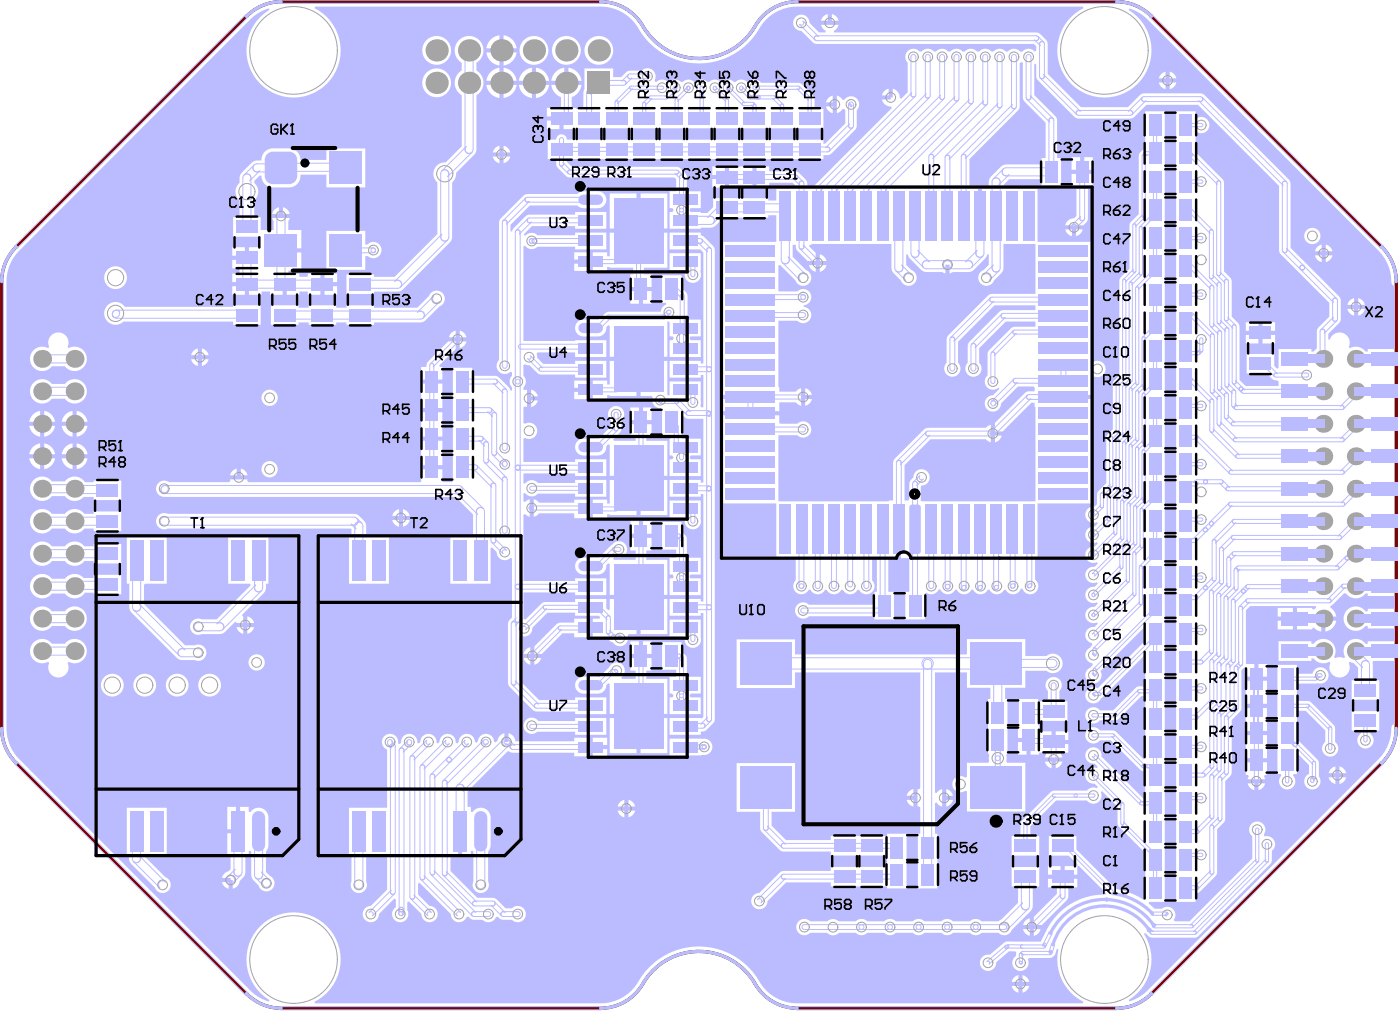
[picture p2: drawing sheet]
<svg xmlns="http://www.w3.org/2000/svg" width="288mm" height="207mm" viewBox="0 0 288 207" stroke-linecap="round" stroke-linejoin="round" font-family="sans-serif">
<path d="M50.7 3.3a10 10 0 0 1 7.1-3h65.6a10.2 10.2 0 0 1 9.1 5.8 13.4 13.4 0 0 0 23.2-1.6 10 10 0 0 1 8-4.2h65.6a10 10 0 0 1 7.1 3l47.4 47.4a10 10 0 0 1 3 7.1v91.6a10 10 0 0 1-3 7.1l-47.4 47.4a10 10 0 0 1-7.1 3h-65.6a10.2 10.2 0 0 1-9.1-5.8 13.4 13.4 0 0 0-23.2 1.7 10 10 0 0 1-8 4.1h-65.6a10 10 0 0 1-7.1-3M50.7 3.3l-47.4 47.4a10 10 0 0 0-3 7.1v91.6a10 10 0 0 0 3 7.1l47.4 47.4" fill="none" stroke="#800000" stroke-width=".67"/>
<g fill="#bbf">
<path d="M209.6 12.8l.5 .1v7.4l.3 .5 4.3 4.4v7.2h-.8v1.3l-7.7 .1-.6 .4-2.1 2.1a2.33 2.33 0 0 0-.4 2.1h-1.4v5.9h-.9v-5.9h-1.6l-.1-.3v-5.5l10.2-10.2 .1-.6v-8.8z"/>
<path d="M51.4 4l-47.7 47.7a8.9 8.9 0 0 0-2.4 6.1v91.7a8.9 8.9 0 0 0 2.7 6.3l48.1 48.1a8.6 8.6 0 0 0 3.1 1.6l.1-.3-.2-.1a9.7 9.7 0 0 1-1.9-14.8 9.7 9.7 0 0 1 14.8 .8 9.7 9.7 0 0 1-3.4 14.4l.1 .4h58.6a8.9 8.9 0 0 0 7.8-4.5l.7-1.1a14.3 14.3 0 0 1 24.3 1.4 9 9 0 0 0 7.6 4.2h58.7l.1-.4a9.7 9.7 0 0 1-5.1-10.7l-.4-.1-.3 1.2-.8 .6-4.6 .1-.2 .3a1.67 1.67 0 0 1-.8 2.1 1.67 1.67 0 0 1-2.2-.6 1.67 1.67 0 0 1 .6-2.3v-.6l-.2-.3h-1.3l-2.6 2.2a1.67 1.67 0 0 1-1.8 1.8 1.67 1.67 0 0 1-1.6-1.9 1.67 1.67 0 0 1 2.1-1.4l3.3-2.7h7.1l1.2-2.3a13.3 13.3 0 0 1 12.1-7.4l.1-.3-5.6-5.6-.3 .2v1.7h-2.6v-1.8h2.5l.2-.3-1.8-1.8h-4.1v-4h5.7v2.7l8.1 8.1 1.4 .3a14.2 14.2 0 0 1 4.3 2l.3-.2v-9.5l-5.6-5.6-.1-.5v-3.4l-3.2-3.2-.2 .2 .1 .3a1.67 1.67 0 0 1-.9 1.9 1.67 1.67 0 0 1-2.1-.5h-6.3l-5.3 5.3v2.1h1.8v4h-5.6v-4h1.8v-2.5l.1-.5 6.1-6.1 .7-.3h6.7a1.62 1.62 0 0 1 2.1-.5l.2-.3-.7-.6a1.67 1.67 0 0 1-1.9-1.9 1.67 1.67 0 0 1 2.4-1.3l.2-.3-.7-.7a1.67 1.67 0 0 1-1.9-1.5 1.67 1.67 0 0 1 1.7-1.8 1.67 1.67 0 0 1 1.6 1.9l8.6 8.6h.4v-5.6h-.6l-.5-.3-6-6h-2.2a1.67 1.67 0 0 1-2.5 .2 1.67 1.67 0 0 1 0-2.5 1.67 1.67 0 0 1 2.5 .3h2.6l.5 .1 5.9 5.8 .3-.1v-12.9h-.8l-4.9 4.8-.5 .2h-3.1a1.67 1.67 0 0 1-2.5 .2 1.67 1.67 0 0 1 0-2.5 1.67 1.67 0 0 1 2.5 .3h2.7l4.9-4.8 1.7-.2v-6.1l-.3-.1-8.8 8.7a1.67 1.67 0 0 1-2.3 .8 1.67 1.67 0 0 1-.7-2.3 1.67 1.67 0 0 1 2.3-.6l9.8-9.8v-2.5l-.3-.1-8.9 8.9a1.68 1.68 0 0 1-.7 2.3 1.68 1.68 0 0 1-2.3-.8 1.68 1.68 0 0 1 .9-2.2l.5-.6-.1-.3-.2-.1a1.67 1.67 0 0 1-1.2-1.4 1.67 1.67 0 0 1 1-1.7l.4-.6-.1-.4a1.67 1.67 0 0 1-1.3-1.9 1.67 1.67 0 0 1 1.9-1.3l.7-.7-.2-.3a1.67 1.67 0 0 1-2.4-1.3 1.67 1.67 0 0 1 1.9-1.9l.7-.6-.2-.3a1.67 1.67 0 0 1-2.4-1.3 1.67 1.67 0 0 1 1.9-1.9l.7-.7-.2-.2a1.67 1.67 0 0 1-2.4-1.3 1.67 1.67 0 0 1 1.9-1.9l.7-.7-.2-.3a1.67 1.67 0 0 1-2.4-1.2 1.67 1.67 0 0 1 1.9-1.9l.7-.7-.2-.3a1.67 1.67 0 0 1-2.4-1.2 1.67 1.67 0 0 1 1.9-1.9l.7-.7-.2-.3a1.67 1.67 0 0 1-2.4-1.2 1.67 1.67 0 0 1 1.9-1.9l.5-.6v-1.9l.1-.5 1.8-1.8v-9.4l.1-.5 1.2-1.2 .1-9.6 1.3-1.4v-19.5l.3-.7 1.8-1.8v-9.1l.3-.5 1.6-1.6v-11.9l.3-.7 1-.8v-7.7h4v162.3h-3.2l-.1 .3 1.2 1.1h1.5a1.66 1.66 0 0 1 2.3 0 1.66 1.66 0 0 1 .2 2.2l.1 .3h3.1l12.9-12.9v-4.5a1.67 1.67 0 0 1-.4-2.4 1.67 1.67 0 0 1 2.3-.4 1.67 1.67 0 0 1 .5 2.3l.1 .5a1.67 1.67 0 0 1 2 .8 1.67 1.67 0 0 1-.5 2.2v2l-.3 .7-15 15-.5 .1h-8.8l-.5-.1-.9-.8-.3 .1a9.7 9.7 0 0 1-3.1 13.6l.1 .3 .4-.1a8.9 8.9 0 0 0 3.4-2.2l47.6-47.7a9.5 9.5 0 0 0 2.5-6.4l.2-.4 .5-.2v-12.9h-4.5l-.1 .3v3.7h1.4v4h-5.7v-4h1.3v-2.6l-.9-.9-.8-.3-.2 .3a2.09 2.09 0 0 1-1.9 2.9 2.09 2.09 0 0 1-1.9-3l-.2-.2-.3 .1a2.49 2.49 0 0 1-2.9-.8h-.5v.5h-6.7v-4h6.7v.5h.5l.2-.3a2.5 2.5 0 0 1 3.3-.2 2.5 2.5 0 0 1 .7 3.2l.3 .2a2.05 2.05 0 0 1 1.7 0l.2-.2-.1-.2a2.5 2.5 0 0 1 1.1-3.2 2.5 2.5 0 0 1 3.2 .7h.5v-.5h5.6v-2.7h-5.6v-.5h-.5l-.2 .3a2.51 2.51 0 0 1-3.6-.1 2.51 2.51 0 0 1 .2-3.6 2.51 2.51 0 0 1 3.6 .4h.5v-.5h5.6v-2.6h-5.6v-.5h-.5l-.2 .2a2.5 2.5 0 0 1-3.8-.2l-.4-.1-2.3 2.3-.4 .3-.1 .4 .8 .7 .4 1.1h-2.6v.4h-.5v2.7l-.6-.2-.9-.6-.3 .1v.2h-3.1v-4.4h3.1v.3l.3 .1 .5-.4-.1-.3h-13.5l-.8 .8v10.9l1.7 .1v2.6h-1.8v-1.7l-.1-.1h-.2l-.5 .5-.1 8.1-.3 .4-1.7 1.7v10.8l-.1 .5-1.2 1.3v8l-.3 .5-1.3 1.3-.1 9.2-.3 .4-3.1 3.2-.5 .3h-.5v1.9h-4v-162.3h4v1.3l.4 .1a1.68 1.68 0 0 1 2.5 1.5 1.68 1.68 0 0 1-2.6 1.4l-.3 .1v4l5.6 5.5 .2 .5 .1 18.5 1.2 1.3 .3 .4 .1 7.6 1.2 1.3 .3 .5 .1 11.2 1.2 1.2h6.8v-.9l-.3-.2-.8-.2-1.4-1.3h-4.1v-4h5.7v2.5l.5 .5 .4-.1v-3.9h6.7v.5h.5l.6-.6 .1-3.8 .3-.5 2.2-2.2v-2.9l-10.2-10.2-.1-.6v-13.2l-16.7-16.6h-10.6l-2.5 2.5-.8 .3h-10.9l-.5-.3-7.5-7.5-.4-.8v-2.5l-.3-.1-.1 6.4 4.3 4.4 .4 .5v8h.8v5.7h-4v-1.3h-6.6l-1.2 1.1v.7h7v11h11v24.6l.4 .1a1.68 1.68 0 0 1 2.6 1.5 1.68 1.68 0 0 1-2.6 1.3l-.4 .2v2.1h.2v1.6h-5.9v.9h5.9v1.6h-.2v19.8h-11v11h-.5v4.6l.2 .2a1.68 1.68 0 0 1-.3 2.6 1.68 1.68 0 0 1-2.5-.9h-.4l-.1 .3a1.67 1.67 0 0 1-2.9-.1l-.4 .1a1.67 1.67 0 0 1-3-.1l-.4 .1a1.67 1.67 0 0 1-2.9-.1l-.5 .1a1.67 1.67 0 0 1-2.9-.1l-.4 .1a1.67 1.67 0 0 1-1.5 .8 1.67 1.67 0 0 1-1.5-1h-.3l-.1 .2a1.66 1.66 0 0 1-2.4 .5l-.4 .2v5.3h-4v-5.7h.8v-6.6l-.1-.3h-1.6v-5.9h-.8v5.9h-1.6l-.2 .3v6.6h1.2v5.7h-4v-.7h-13.5a1.68 1.68 0 0 1-2.4 0 1.68 1.68 0 0 1 .1-2.3 1.68 1.68 0 0 1 2.3 0h13.5v-2.7h.5v-7.1h-1v4.8a1.68 1.68 0 0 1-.2 2.5 1.68 1.68 0 0 1-2.5-.6l-.3 .1a1.67 1.67 0 0 1-3-.1l-.4 .1a1.67 1.67 0 0 1-2.9-.1l-.4 .1a1.67 1.67 0 0 1-3-.1l-.4 .1a1.68 1.68 0 0 1-2.5 .5 1.68 1.68 0 0 1-.1-2.5v-4.8h-4v-11h-11v-16.5h-.2v-1.6h11.8v1.6l.3 .1h3.4a1.68 1.68 0 0 1 2.4 0 1.68 1.68 0 0 1 0 2.4 1.68 1.68 0 0 1-2.4 0h-3.8v13.6h22.7v-.2h.8v-7.8l.2-.5 6.4-6.5 .6-.1h11.9l.5-.5 .5-.2v3.7l-.5-.2-.5-.5h-11.4l-5.3 5.3v7.3h.8l.1-.3 .1-3.4 .8-1a1.68 1.68 0 0 1 1.6-1.7 1.68 1.68 0 0 1 1.7 1.6 1.68 1.68 0 0 1-1.6 1.7l-.2 .3v2.9l.3 .1h23.3v-19.4h-.2v-.9h-.7l-5.9 5.9h-1.6v-1.7l6.2-6.2 .5-.3h1.5v-.9l-.3-.1h-3.1l-3.5 3.5a1.68 1.68 0 0 1-1.7 1.7 1.68 1.68 0 0 1-1.7-1.7 1.68 1.68 0 0 1 1.7-1.7l1.4-1.3-.3-.3a1.67 1.67 0 0 1-2.3-.1 1.67 1.67 0 0 1 .1-2.4v-4.4l.3-.7 4.8-4.7 .5-.2h4.3v-1h-6.1l-5.5 5.5v2.9a1.68 1.68 0 0 1 0 2.4 1.68 1.68 0 0 1-2.4 0 1.68 1.68 0 0 1 0-2.4v-3.4l.2-.6 6.3-6.4 .9-.4h6.6v-1h-8.5l-7.4 7.5v4.3a1.68 1.68 0 0 1 0 2.4 1.68 1.68 0 0 1-2.4 0 1.68 1.68 0 0 1 0-2.4v-4.8l.2-.6 8.3-8.4 .8-.3h9v-10.2h-6.6l-.1 5.3-.4 .6-1.5 1.5a1.67 1.67 0 0 1-2.7 .7 1.67 1.67 0 0 1 .6-2.8l1.1-1.1v-2.1h-.4l-.4 .8-2.6 2.6-.8 .2h-3.3l-.6 .3v-1.8h-.8v1.8l-.7-.3h-3.2l-.8-.2-2.6-2.6-.5-.8h-.3v2.1l1.3 1.2a1.67 1.67 0 0 1 .3 2.8 1.67 1.67 0 0 1-2.7-.8l-1.5-1.5-.4-.6v-5.3h-16.5v.1h-.3l-.1 .3 1.3 1.4v1.7h-1.6l-2.3-2.4-.2-1h-.6v2.5l2.7 2.7 .3 .1a1.67 1.67 0 0 1 .2 2.8 1.67 1.67 0 0 1-2.6-.8l-3.2-3.1-.3 .1v5.3h3.8a1.67 1.67 0 0 1 2.8 .5 1.67 1.67 0 0 1-1.4 2.3v.4h.3a1.68 1.68 0 0 1 1 2.5 1.68 1.68 0 0 1-2.7 .3h-3.8v13.6h.1v1h3.5l.5-.6 .5-.1v3.6l-.5-.2-.5-.6h-3.5v1.9h-11.8v-2.5h5.9v-.9h-5.9v-1.6h.2v-29.8h11v-5.4h-1.6v.5l-9.2-.1-1.6 1.7-.7 .4h-2.4v.2h-6.4v-3.4h.6l.2-.3v-.2l-.2-.3h-.6v-3.4h1.4v-2.5l-.4-.4h-21.5l-.8-.3-1.7-1.7a1.91 1.91 0 0 1-.3-1.8h-1.7v-4h1.7l.1-.2a1.09 1.09 0 0 1 1.2-.8 1.09 1.09 0 0 1 .9 1l52.7 .1v.8h.3l4.2-4.2v-2.7l-.2-.2h-.4l-.6 .6-.5 .2v-3.6l.5 .2 .7 .7h.3l.2-.3a1.68 1.68 0 0 1 2.4 0 1.68 1.68 0 0 1-.1 2.4v3.2l-.1 .6-5 5.1a1.81 1.81 0 0 1-1.7 .3v.9l-52.7-.1v.6l1 1 21.8 .1 .5 .2 1 1 .3 .5 .1 3.3h2.8v3.4h-2.1l-.2 .3v.2l.2 .3h2.1v.2h1.4l1.2-1.2v-1.8h11.3v.4h1.6v-2.5h3.2v-.2h.6l.2-.3-.6-.6h-4.8v1h-2.6v-4.3h2.6v.9l5.6 .1 .5 .3 1.3 1.3a1.72 1.72 0 0 1 .4 1.6h.8v.2h.4l.3-.6 15.9-15.8-.3-.3a1.84 1.84 0 0 1-1.8-1.5h1.8v-.4h.4v-1.8a1.83 1.83 0 0 1 1.5 1.9l.3 .1 1.3-1.3v-6a1.67 1.67 0 0 1 0-2.5 1.67 1.67 0 0 1 2.5 .2l.4-.1a1.66 1.66 0 0 1 2.5 .1l.5-.1a1.66 1.66 0 0 1 2.5 .1l.4-.1a1.66 1.66 0 0 1 2.5 .1l.5-.1a1.66 1.66 0 0 1 2.4 .1l.5-.1a1.66 1.66 0 0 1 2.5 .1l.5-.1a1.66 1.66 0 0 1 2.4 .1l.5-.1a1.66 1.66 0 0 1 2.5 .1h.4l.1-.1a1.66 1.66 0 0 1 2.5 .1l.3-.2v-.9l-.5-.5h-44.6l-.8-.3-2.3-2.3a1.68 1.68 0 0 1-1.7-1.7 1.68 1.68 0 0 1 1.7-1.7 1.68 1.68 0 0 1 1.6 1.7l2 2h1.3v-.4a1.81 1.81 0 0 1-.9-1.2l3.6 .1a1.77 1.77 0 0 1-1 1.1l.1 .4h41.8l.6 .3 1.1 1.2 .3 .5 .1 6.5 6.8 6.8h9.6l2.5-2.5 .8-.3h11.6l.6 .1 17.8 17.8 .1 .6v13.1l10 10 .3 .6v4.4l-.3 .5-2.2 2.2v1.1l.3 .1a2.08 2.08 0 0 1 2.8-1.3 2.08 2.08 0 0 1 1.1 2.8l.2 .2 .3-.1a2.49 2.49 0 0 1 2.9 .8h.5v-.5h5.6v-12.8l-.5-.3-.2-.4a9.4 9.4 0 0 0-2.9-6.9l-47.5-47.4a8.5 8.5 0 0 0-3.5-2.1l-.1 .4h.2a9.7 9.7 0 0 1 1.9 14.8 9.7 9.7 0 0 1-14.8-.7 9.7 9.7 0 0 1 3.4-14.5l-.1-.3h-58.4a9 9 0 0 0-8.1 4.4 14.3 14.3 0 0 1-24.8 0l-.1-.2a9 9 0 0 0-7.7-4.2h-58.6l-.1 .3a9.7 9.7 0 0 1 3.4 14.5 9.7 9.7 0 0 1-14.9 .6 9.7 9.7 0 0 1 2.2-14.8l-.1-.3-.4 .2a8.9 8.9 0 0 0-3.4 2.1zM169.1 3.4l.9-.5v1.4h-1.4zM170.8 2.9a1.81 1.81 0 0 1 1.4 1.4h-1.4zM100.8 8.1a3 3 0 0 1 1.8-.9v2.7h-2.7a3 3 0 0 1 .9-1.8zM103.4 7.2a3.1 3.1 0 0 1 2.7 2.7h-2.7zM86.7 10.3a2.96 2.96 0 0 1 5.9 0 2.96 2.96 0 0 1-5.9 0zM106.7 10.3a2.96 2.96 0 0 1 5.9 0 2.96 2.96 0 0 1-5.9 0zM113.4 10.3a2.96 2.96 0 0 1 5.9 0 2.96 2.96 0 0 1-5.9 0zM120 10.3a2.96 2.96 0 0 1 5.9 0 2.96 2.96 0 0 1-5.9 0zM103.4 10.8h2.7a3.1 3.1 0 0 1-2.7 2.6zM99.9 10.8h2.7v2.6a3.1 3.1 0 0 1-2.7-2.6zM238.5 15.2l.9-.5v1.4h-1.4zM240.2 14.7a1.82 1.82 0 0 1 1.4 1.4h-1.4zM100.8 14.8a3 3 0 0 1 1.8-.9v2.7h-2.7a3 3 0 0 1 .9-1.8zM103.4 13.9a3.1 3.1 0 0 1 2.7 2.7h-2.7zM114.1 14.8a3 3 0 0 1 1.8-.9v2.7h-2.7a3 3 0 0 1 .9-1.8zM116.7 13.9a3.1 3.1 0 0 1 2.7 2.7h-2.7zM107.4 14.8a3 3 0 0 1 1.8-.9v2.7h-2.6a3 3 0 0 1 .8-1.8zM110.1 13.9a3.1 3.1 0 0 1 2.7 2.7h-2.7zM113.2 17.4h6.2a3.1 3.1 0 0 1-2 2.5v2.2h.9v.2h1.5v-3.3l.2-.7v-4.2h5.9v1.7h1.7l1-1 .5-.3h2.7a1.68 1.68 0 0 1 2.2-.2 1.68 1.68 0 0 1 .4 2.2l.2 .3h.2a1.85 1.85 0 0 1 2.5 0h.2a1.68 1.68 0 0 1 2.4 0h.3a1.68 1.68 0 0 1 2.4 0h.3a1.68 1.68 0 0 1 2.4 0h.3a1.68 1.68 0 0 1 2.4 0h.3a1.68 1.68 0 0 1 2.4 0h.3a1.68 1.68 0 0 1 2.4 0h.4a1.66 1.66 0 0 1 2.5 .2h7.6l.5 .1 2.7 2.7 .2 .5v2h1.8v4h-50.8v.2h-2.6v-2.2h-.4v-.4h-3v-1.8h2.9v-2.2a3.1 3.1 0 0 1-2-2.5zM238 16.9h1.4v1.4a1.82 1.82 0 0 1-1.4-1.4zM240.2 16.9h1.4a1.81 1.81 0 0 1-1.4 1.4zM181.6 18.7l.9-.5v1.4h-1.4zM86.7 17a2.96 2.96 0 0 1 5.9 0 2.96 2.96 0 0 1-5.9 0zM106.6 17.4h2.6v2.7a3.1 3.1 0 0 1-2.6-2.7zM99.9 17.4h2.7v2.7a3.1 3.1 0 0 1-2.7-2.7zM103.4 17.4h2.7a3.1 3.1 0 0 1-2.7 2.7zM110.1 17.4h2.7a3.1 3.1 0 0 1-2.7 2.7zM170.1 20.1l.9-.5v1.4h-1.4zM169.6 21.8h1.4v1.4a1.82 1.82 0 0 1-1.4-1.4zM112.3 24.7h2.6v1.8h-2.6zM101.7 30.4l.9-.5v1.4h-1.4zM103.4 29.9a1.82 1.82 0 0 1 1.4 1.4h-1.4zM51.7 33.4a2.2 2.2 0 0 1 2-.5 2.35 2.35 0 0 1 2.3-2.5h3.4a2.34 2.34 0 0 1 2.3 2.4h5.3v-2.3h8v7.9h-8v-2.6h-5.3a2.37 2.37 0 0 1-2.3 2.7h-3.4a2.34 2.34 0 0 1-2.3-2.5h-.3l-1.2 1.1v.4a2.31 2.31 0 0 1 0 3.6v3.5h1.3v2.6h2.7v-1.8l-.3-.7h3.6l-.3 .7v1.8h2.7v3.7h-4.2v.9h4.2v3.7h-2.7v.6h2.3v.7h1.7v-.7h2.6v4.4h-2.6v-.7h-1.7v.7h-2.6v-2.2h-.9v2.2h-2.5v-.7h-1.8v.7h-2.6v-2.2h-.4v-.4h-3v-1.8h1.5v-1h-1.5v-1.8h3v-.4h.4v-2.2h2.4v-2.1h-5.6v-4h1.3v-3.5a2.31 2.31 0 0 1 0-3.6v-1l.2-.7zM101.2 32.1h1.4v1.4a1.82 1.82 0 0 1-1.4-1.4zM103.4 32.1h1.4a1.82 1.82 0 0 1-1.4 1.4zM220.1 32.2h1.7v2.6h-1.7zM222.7 32.2h1.7v2.6h-1.7zM146.3 34.1h2.6v1.8h-2.6zM146.3 36.7h2.6v1.8h-2.6zM149.7 34.1l4.8 .1v4.3h-4.8v-2.2h-.4h.4zM56.4 43l.9-.5v1.4h-1.4zM58.1 42.5a1.82 1.82 0 0 1 1.4 1.4h-1.4zM220.1 35.7h2.1v-.4v.4h2.2v2.6h-1v6.5a1.81 1.81 0 0 1-.9 1.4h-3.7a1.83 1.83 0 0 1 1.8-1.4l.5-.5v-6h-1zM125.2 39.7h5.5v7.2h-5.5zM131.6 39.7h5.5v7.2h-5.5zM32.5 99.1a1.65 1.65 0 0 1 2.2-.2h12.4l.2-.3-.1-.2h3.6v.2l.2 .3h35.2h.3v-2.6h4.4v2.6h1.9l.2-.2v-23.2h4v1.6l5 .1 .5 .3 2 2 .3 .6h.3v-.6a1.67 1.67 0 0 1 0-2.4v-.7l-.3-.1a1.68 1.68 0 0 1-2.3-.1 1.68 1.68 0 0 1 0-2.3v-28.3l.1-.5 4.9-4.9 .5-.4h10.6l.8-.5 3.4-.1a1.74 1.74 0 0 1 1.7 1.8 1.74 1.74 0 0 1-1.7 1.7h-3.4l-.8-.5h-9.8l-4 3.9v1.4h.4l.3-.7 2.4-2.4 .6-.3 9.6-.1v-.5h6.4v3.4h-6.4v-.5h-8.9l-1.6 1.7v.1l.4 .1a1.66 1.66 0 0 1 2.4 0h7.7v-.6h6.4v3.5h-6.4v-.6h-7.7a1.66 1.66 0 0 1-2.6-.2l-.3 .1v19.5l17-.2v3.5h-6.4v-1h-7.7l-.2 .3 .1 .8 1.3 1.3h6.5v-.7h6.4v3.5h-6.4v-.6l-7.3-.1-.5-.3-1.5-1.5-1-.3-.3 .2v2.2a1.67 1.67 0 0 1 0 2.4v.4l.3 .2 .4-.2v3.6l-.4-.1-.3 .2v3.2l.3 .1a1.68 1.68 0 0 1 2.5 1.5 1.68 1.68 0 0 1-2.5 1.4l-.3 .2v4.8h10.6v-.6h6.4v3.5h-6.4v-.6h-10.6v2l.3 .1a1.65 1.65 0 0 1 2.7-.1h7.6v-.6h6.4v3.4h-6.4v-.6h-7.6a1.65 1.65 0 0 1-2.7-.2l-.3 .2v1.6l.3 .1 1-.6v3.6l-1-.5-.3 .1v13.6h10.6v-.5h6.4v3.4h-6.4v-.5h-10.6l.1 5.4 .3 .1 3.3-3.3 .5-.2 6.4-.1v-.6h6.4v1.9l.4 .4 .3-.1v-2.2h5.5v7.2h-1.6l-.2 .3a1.67 1.67 0 0 1-.9 2 1.67 1.67 0 0 1-2.1-.6 1.92 1.92 0 0 1-1.4-1.1h-2.8v-3.8h1.4l.2-.3-.3-.3h-4.9v-.6h-5.7l-3.1 3.1a1.65 1.65 0 0 1-2.3 1.7l-.3 .2v8.9l4 4h7.4v-.5h6.4v3.4h-6.4v-.5h-7.9l-.8-.4-4.7-4.7-.3-.5-.1-12.4a1.68 1.68 0 0 1 .8-1.3v-12.1l-.3-.1a1.67 1.67 0 0 1-1.8 .3 1.67 1.67 0 0 1-1-1.5l-.9-1-.3 .2v7.3h-8.3v-9.7h4.4l.3-.2v-4.3l-3.7-3.6h-59.6a1.69 1.69 0 0 1-1.7-1 1.69 1.69 0 0 1 .3-1.9zM218.8 47.1h1.3v1.4a1.81 1.81 0 0 1-1.3-1.4zM221 47.1h1.4a1.82 1.82 0 0 1-1.4 1.4zM267.8 48.4a1.7 1.7 0 0 1 3.4 0 1.7 1.7 0 0 1-3.4 0zM67 47.4h8v2.8h.4a1.67 1.67 0 0 1 2.4-.1 1.67 1.67 0 0 1 .1 2.3 1.67 1.67 0 0 1-2.3 .1h-.6v2.9h-8zM270.5 50.7l.9-.5v1.4h-1.4zM272.3 50.2a1.82 1.82 0 0 1 1.4 1.4h-1.4zM47.7 50.7h2.6v1.8h-2.6zM117.9 51.8h3v1.5h-3zM168.4 52.2a1.81 1.81 0 0 1 1.3 1.4h-1.3zM270 52.4h1.4v1.4a1.82 1.82 0 0 1-1.4-1.4zM272.3 52.4h1.4a1.82 1.82 0 0 1-1.4 1.4zM137.5 52h6.4l-.1 3.7a1.67 1.67 0 0 1-1.5 2.4 1.67 1.67 0 0 1-1.5-2.4l-.3-.3h-3zM117.9 54.1h3v1.5h-3zM125.2 47.7h11.9v7.2h-4.9v1.4h1.6v2.6h-4.3v-2.6h.5v-1.4h-4.8v-.1h-.5v.8h-3v-3.8h3v.8h.5zM166.1 54.4h1.4v1.4a1.82 1.82 0 0 1-1.4-1.4zM168.4 54.4h1.3a1.82 1.82 0 0 1-1.3 1.4zM66.6 56.1h2.6v1.8h-2.6zM21.4 57a2.35 2.35 0 0 1 4.7 0 2.35 2.35 0 0 1-4.7 0zM94.2 8.2a2.96 2.96 0 0 1 4.5 .3 2.96 2.96 0 0 1-.9 4.4v1.6a2.94 2.94 0 0 1 0 5v11.5l-.4 .7-3.7 3.8v.2a2.29 2.29 0 0 1-.9 1.7v11.2l-.4 1.1-10 9.9-.7 .2h-4.9v.5h-5.6v-4h5.6v.5h4.2l8.8-8.8v-10.6a2.33 2.33 0 0 1-.6-2.6 2.33 2.33 0 0 1 2.3-1.5l3.3-3.3v-10.5a2.94 2.94 0 0 1 0-5v-1.6a2.95 2.95 0 0 1-.6-4.7zM47.7 58.7h2.6v1.8h-2.6zM66.6 58.7h2.6v1.8h-2.6zM129.5 59.7h1.7v2.6h-1.7zM132.1 59.7h1.7v2.6h-1.7zM277.2 61.7l.9-.5v1.3h-1.4zM278.9 61.2a1.82 1.82 0 0 1 1.4 1.3h-1.4zM22.1 62.6a2.34 2.34 0 0 1 3.5 .4h22.3v-.4h5.6v4h-5.6v-.6h-22.5a2.34 2.34 0 0 1-3.3-.1 2.34 2.34 0 0 1 0-3.3zM276.7 63.4h1.4v1.4a1.82 1.82 0 0 1-1.4-1.4zM278.9 63.4h1.4a1.82 1.82 0 0 1-1.4 1.4zM55.6 62.6h5.7v.5h2.1v-.5h5.7v.5h2.1v-.4h5.6v.4h8.9l2.4-2.4a1.67 1.67 0 0 1 2.8-.6 1.67 1.67 0 0 1-.7 2.8l-2.8 2.8-1.1 .5h-9.5v.4h-5.6v-.4h-2.1v.4h-5.7v-.4h-2.1v.4h-5.7zM255.8 66.1h2.6v1.8h-2.6zM259.3 66.1h2.6v1.8h-2.6zM118.6 66.1l.4-.3 .8-.2h3.2l1.3-1.3 .7-.3h10.7a1.62 1.62 0 0 1 1.1-1.5v-.4h-.8v-5.6h4v2.5l.9 1 .3 .5v5.1h2.7v3.4h-2l-.3 .3 .3 .5h2v3.5h-6.4v-3.5h.6l.2-.5-.2-.3h-.6v-2.8l-.3-.3-.1 .1v7.2h-11.9v-6.3l-.3-.2-.4 .4a1.71 1.71 0 0 1-1.7 1.9h-3a1.74 1.74 0 0 1-1.6-1 1.74 1.74 0 0 1 .4-1.9zM92.7 68.3l.9-.5v1.4h-1.4zM94.4 67.8a1.82 1.82 0 0 1 1.4 1.4h-1.4zM255.8 68.7h2.6v1.8h-2.6zM259.3 68.7h2.6v1.8h-2.6zM94.4 70.1h1.4a1.82 1.82 0 0 1-1.4 1.3zM6.9 71.9a2.48 2.48 0 0 1 3-.5l.2-.2a2.09 2.09 0 0 1 1.9-3 2.09 2.09 0 0 1 1.9 3l.2 .2a2.5 2.5 0 0 1 3.4 .9 2.5 2.5 0 0 1-.8 3.4 2.5 2.5 0 0 1-3.4-.6h-2.6a2.51 2.51 0 0 1-3.7 .4 2.51 2.51 0 0 1-.1-3.6zM39.7 72l.9-.5v1.4h-1.4zM41.5 71.5a1.82 1.82 0 0 1 1.4 1.4h-1.4zM39.2 73.7h1.4v1.4a1.82 1.82 0 0 1-1.4-1.4zM41.5 73.7h1.4a1.81 1.81 0 0 1-1.4 1.4zM86.5 75.3h1.1v-.6l.3-.5 4.1-4.1h1.6v1.5l-3.4 3.4 .1 .3h.6v2.6h-4.4zM6.9 78.5a2.49 2.49 0 0 1 3.8 .3h2.6a2.5 2.5 0 0 1 3.7-.4 2.5 2.5 0 0 1 0 3.7 2.5 2.5 0 0 1-3.7-.3h-2.6a2.51 2.51 0 0 1-3.7 .4 2.51 2.51 0 0 1-.1-3.7zM117.9 78.1h3v1.5h-3zM165.4 79.7a1.82 1.82 0 0 1 1.3 1.3h-1.3zM109.1 79.9a1.82 1.82 0 0 1 1.4 1.4h-1.4zM117.9 80.4h3v1.5h-3zM125.2 74.1h5.5v7.1h-5.5v-.1h-.5v.8h-3v-3.8h3v.8h.5zM165.4 81.9h1.3a1.82 1.82 0 0 1-1.3 1.4zM53.7 81.6a1.68 1.68 0 0 1 3.3 0 1.68 1.68 0 0 1-3.3 0zM109.1 82.2h1.4a1.82 1.82 0 0 1-1.4 1.3zM86.5 78.7h4.4v5h-4.4zM137.5 47.7h6.4v.6l.7 .3 1.9 1.9 .3 .8v96.3l-.3 .8-1.4 1.3-.5 .3-.7 .1v.7h-6.4v-3.5l6.6 .1 .3-.3v-21.3h-.5v.5h-6.4v-3.4h6.4v.5h.5v-22h-.5v.5h-6.4v-3.4h6.4v.5h.5v-13.1h-3a1.43 1.43 0 0 1-1.1-.6l-.3 .1v4.6h3.9v3.4h-2l-.3 .4 .3 .4h2v3.5h-6.4v-3.5h.6l.2-.4-.3-.4h-.5v-3.4h.3v-.5h-1.8v-5.4l-.4-.3a1.67 1.67 0 0 1-1.6-2.2l-.2-.4h-2.2v-7.1h5.5v7h.4v-2.8h6.4l.1 4.3-.2 .6 .2 .4h.4v-6.7h-.5v.6h-6.4v-3.5h6.4v.6h.5v-22.8l-.6-.6h-6.3zM129.5 83.6h1.7v2.6h-1.7zM132.1 83.6h1.7v2.6h-1.7zM6.8 85.1l.8-.6 .6-.2v2.2h-2.2l.2-.6zM9.1 84.3a2.65 2.65 0 0 1 2.2 2.2h-2.2zM13.4 85.1l.9-.6 .6-.2v2.2h-2.2l.1-.6zM15.7 84.3a2.65 2.65 0 0 1 2.3 2.2h-2.3zM86.5 84.6h4.4v5h-4.4zM6 87.4h2.2v2.2a2.65 2.65 0 0 1-2.2-2.2zM9.1 87.4h2.2a2.65 2.65 0 0 1-2.2 2.2zM12.7 87.4h2.2v2.2a2.65 2.65 0 0 1-2.2-2.2zM15.7 87.4h2.3a2.65 2.65 0 0 1-2.3 2.2zM118.6 90.5l.4-.3 .8-.2h3.2l2.4-2.5a2.5 2.5 0 0 0-.5-2.1 1.68 1.68 0 0 1 2.1-2 1.68 1.68 0 0 1 .6 2.8v2.1l-.3 .5-1.4 1.3 .2 .3h4.4v-.8h-1v-2.6h4.3v2.6h-1.1v.8h4.4v7.2h-11.9v-6.3l-.3-.1-.4 .4a1.71 1.71 0 0 1-1.7 1.9h-3a1.74 1.74 0 0 1-1.6-1.1 1.74 1.74 0 0 1 .4-1.9zM204.3 89.4h1.4a1.82 1.82 0 0 1-1.4 1.4zM6.8 91.7l.8-.6 .6-.1v2.2h-2.2l.2-.6zM9.1 91a2.65 2.65 0 0 1 2.2 2.2h-2.2zM13.4 91.7l.9-.6 .6-.1v2.2h-2.2l.1-.6zM15.7 91a2.65 2.65 0 0 1 2.3 2.2h-2.3zM86.5 90.4h4.4v5h-4.4zM6 94h2.2v2.3a2.65 2.65 0 0 1-2.2-2.3zM9.1 94h2.2a2.65 2.65 0 0 1-2.2 2.3zM12.7 94h2.2v2.3a2.65 2.65 0 0 1-2.2-2.3zM15.7 94h2.3a2.65 2.65 0 0 1-2.3 2.3zM47.7 96.6l.9-.5v1.4h-1.4zM49.5 96.1a1.82 1.82 0 0 1 1.3 1.4h-1.3zM53.7 96.3a1.68 1.68 0 0 1 3.3 0 1.68 1.68 0 0 1-3.3 0zM6.9 98.5a2.49 2.49 0 0 1 3.8 .3h2.6a2.49 2.49 0 0 1 4.1 .1h1.8v-.3h5.7v4h-5.7v-.6h-2a2.48 2.48 0 0 1-3.9-.2h-2.6a2.51 2.51 0 0 1-3.7 .4 2.51 2.51 0 0 1-.1-3.7zM109.6 102.4l.5 .2 .6 .5h7.2v-.6h3v3.8h-3v-1h-7.2l-.6 .5-.5 .2zM6.9 105.2a2.49 2.49 0 0 1 3.8 .2h2.6a2.48 2.48 0 0 1 4 0h1.9v-.5h5.7v4h-5.7v-.4h-1.9a2.48 2.48 0 0 1-4 0h-2.6a2.51 2.51 0 0 1-3.7 .3 2.51 2.51 0 0 1-.1-3.6zM131.6 98.5h5.5v7.2h-5.5zM81 105l.9-.5v1.3h-1.4zM82.8 104.5a1.81 1.81 0 0 1 1.4 1.3h-1.4zM125.2 98.5h5.5v7.2h-5.5v-.2h-.5v.8h-3v-3.8h3v.8h.5zM80.5 106.7h1.4v1.4a1.82 1.82 0 0 1-1.4-1.4zM82.8 106.7h1.4a1.82 1.82 0 0 1-1.4 1.4zM32.5 105.8a1.65 1.65 0 0 1 1.9-.4h38.3a2.86 2.86 0 0 1 2.3 1.8l.2 .7v2l.2 .2h4.5v9.7h-8.2v-9.7h.5l-.1-1.7h-37.7a1.67 1.67 0 0 1-2.1-.5 1.67 1.67 0 0 1 .2-2.1zM137.5 102.7h6.4l-.1 3.6a1.67 1.67 0 0 1-1.4 2.3 1.67 1.67 0 0 1-1.7-2.2l-.2-.3h-3zM129.5 106.9h1.7v2.6h-1.7zM132.1 106.9h1.7v2.6h-1.7zM6.9 111.8a2.49 2.49 0 0 1 3.8 .3h2.6a2.48 2.48 0 0 1 4 0h1.9v-.5h5.7v4h-5.7v-.5h-1.9a2.48 2.48 0 0 1-4 0h-2.6a2.51 2.51 0 0 1-3.7 .4 2.51 2.51 0 0 1-.1-3.7zM118.6 114.9l.4-.3 .8-.2h3.2l2.7-2.6a1.69 1.69 0 0 1 2.3-.5 1.69 1.69 0 0 1 .6 2.2 1.69 1.69 0 0 1-2.3 .7l-.4 .4 .2 .3h4.4v-2h-1v-2.5h4.3v2.5h-1.1v2h4.4v7.2h-11.9v-6.4l-.3-.1-.4 .4a1.71 1.71 0 0 1-1.7 1.9h-3a1.74 1.74 0 0 1-1.6-1.1 1.74 1.74 0 0 1 .4-1.9zM6.9 118.5a2.49 2.49 0 0 1 3.8 .3h2.6a2.48 2.48 0 0 1 3.9-.2h2v-.7h5.7v4h-5.7v-.3h-1.8a2.49 2.49 0 0 1-4.1 .2h-2.6a2.51 2.51 0 0 1-3.7 .4 2.51 2.51 0 0 1-.1-3.7zM46.9 110.1h8.2v9.7h-.5a2.13 2.13 0 0 1-.4 1.9l-4.5 4.5 .3 .3v1.3h-1.4l-.3-.2-2.1 2.1-.7 .4h-4.1a1.67 1.67 0 0 1-2.4-1.5 1.67 1.67 0 0 1 2.4-1.5h3.1l7-7-.1-.3h-4.5zM136 107.1h4v2l.1 .1a1.82 1.82 0 0 1 1 1.4v3.8h2.8v3.5h-2.1l-.2 .3 .2 .5h2.1v3.4h-6.4v-3.4h.7l.1-.5-.2-.3h-.6v-3.5h1.4v-1.6h-2.9zM6.9 125.2a2.5 2.5 0 0 1 3.8 .2h2.6a2.5 2.5 0 0 1 3.7-.3 2.5 2.5 0 0 1 0 3.7 2.5 2.5 0 0 1-3.7-.4h-2.6a2.51 2.51 0 0 1-3.7 .4 2.51 2.51 0 0 1-.1-3.6zM262.4 124.7h3.1v1.8h-3.1zM50.8 126.5a1.82 1.82 0 0 1 1.4 1.3h-1.4zM262.4 127.4h3.1v1.7h-3.1zM272.2 127.4h2.2a2.65 2.65 0 0 1-2.2 2.2zM48.6 128.7h1.4v1.4a1.82 1.82 0 0 1-1.4-1.4zM50.8 128.7h1.4a1.82 1.82 0 0 1-1.4 1.4zM131.6 122.9h5.5v7.2h-5.5zM6.9 131.8a2.5 2.5 0 0 1 3.8 .3h2.6a2.5 2.5 0 0 1 3.4-.6 2.5 2.5 0 0 1 .8 3.4 2.5 2.5 0 0 1-3.4 .9l-.2 .2a2.09 2.09 0 0 1-1.9 3 2.09 2.09 0 0 1-1.9-3l-.2-.2a2.5 2.5 0 0 1-3.3-.7 2.5 2.5 0 0 1 .3-3.3zM26 110.1h8.2v9.7h-4.4l-.2 .2v4l8.4 8.4h2a1.67 1.67 0 0 1 2.4 1.5 1.67 1.67 0 0 1-2.4 1.5h-2.6l-.8-.2-9.8-9.9-.3-.7v-4.8h-.5zM137.5 127.1h6.4v3.5a1.71 1.71 0 0 1-1.4 2.3 1.71 1.71 0 0 1-1.8-2l-.2-.3h-3zM129.5 131.6h1.7v2.6h-1.7zM108 133.3l.9-.5v1.4h-1.4zM114.3 128.1l.8-.3h2.8v-.9h3v3.8h-3v-.8h-2.4l-4.2 4.3h-1.6v-1.6zM132.1 131.6h1.7v2.6h-1.7zM151.3 131.2h12v3.1h35.3v-3.2h12v3.5h4.3a2 2 0 0 1 2.8 .1 2 2 0 0 1 0 2.8 2 2 0 0 1-2.8 .1h-4.3v3.5h-4.2v2.3h.5v11.3l-.3 .2 .2 .7-.2 .6 .3 .3h3.7v10h-12v-4.1l-.4-.2a1.67 1.67 0 0 1-2.2-.2 1.67 1.67 0 0 1 0-2.2 1.67 1.67 0 0 1 2.2-.2l.4-.2v-2.9h4.3l.3-.3-.1-.6 .1-.7-.3-.2v-11.3h.5v-2.3h-4.8v-3.1h-6.6v24.6l.3 .1 .7-.6 .5-.2v3.6l-.5-.2-.7-.6-.3 .1v6.3h.5v11.2h-4v-11.2h.5v-5.5l-.3-.2-.3 .1v-3.6l.3 .1 .3-.3v-23.7h-25.7v3.2h-12zM107.5 135h1.4v1.4a1.81 1.81 0 0 1-1.4-1.4zM109.7 135h1.4a1.82 1.82 0 0 1-1.4 1.4zM51 135.9a1.7 1.7 0 0 1 3.4 0 1.7 1.7 0 0 1-3.4 0zM262.4 136.4h3.9v1.8h3.2a1.67 1.67 0 0 1 2.1-1.2 1.67 1.67 0 0 1 1.2 2.1 1.67 1.67 0 0 1-2.2 1l-4.3 .2v3.5h2.3l.5 .2 4.8 4.7 .3 .8v2.7a1.67 1.67 0 0 1 .2 2.5 1.67 1.67 0 0 1-2.5 0 1.67 1.67 0 0 1 .3-2.5v-2.3l-4.1-4.1h-1.8v6l.5 .3 3.9 4 .2 .5v2.7a1.67 1.67 0 0 1-.5 2.4 1.67 1.67 0 0 1-2.4-.6 1.67 1.67 0 0 1 .8-2.3v-1.8l-2.1-2.2-.4 .1v3.9h-.6l-.1 .2a1.73 1.73 0 0 1 0 2.5 1.73 1.73 0 0 1-2.5 0 1.73 1.73 0 0 1 0-2.5l-.1-.2h-.6zM258.4 136.2h1.8v2.6h-1.8zM118.6 139.4l.4-.3 .8-.3 3.3 .1 1.9-1.9a1.7 1.7 0 0 1 2.6-.8 1.7 1.7 0 0 1 0 2.8l.1 .3h2.8v-1.7h-1v-2.6h4.3v2.6h-1.1v1.7h4.4v7.2h-11.9v-6.2l-.3-.1-.4 .4a1.74 1.74 0 0 1-1.7 1.7h-3a1.74 1.74 0 0 1-1.6-1.1 1.74 1.74 0 0 1 .4-1.8zM20.7 140.6a2.35 2.35 0 0 1 4.7 0 2.35 2.35 0 0 1-4.7 0zM27.4 140.6a2.35 2.35 0 0 1 4.7 0 2.35 2.35 0 0 1-4.7 0zM34 140.6a2.35 2.35 0 0 1 4.7 0 2.35 2.35 0 0 1-4.7 0zM40.7 140.6a2.35 2.35 0 0 1 4.7 0 2.35 2.35 0 0 1-4.7 0zM255.8 139.7h4.4v4.7h-4.4zM136 131.8h4v1.9l.2 .1a1.73 1.73 0 0 1 .9 1.4v3.7h2.8v3.4h-2l-.3 .3 .3 .5h2v3.4h-6.4v-3.4h.6l.2-.5-.3-.3h-.5v-3.4h1.4v-1.5h-2.9zM108 147.7a1.66 1.66 0 0 1 2.6 .2h7.5v-.6h6.4v3.5h-6.4v-.7h-7.8a1.68 1.68 0 0 1-2.3 0 1.68 1.68 0 0 1 0-2.4zM255.8 145.2h4.4v4.8h-4.4zM137.5 151.5l6.7 .1a1.67 1.67 0 0 1 2.1 1.6 1.67 1.67 0 0 1-2.1 1.7l-.3 .1h-6.4zM216.8 150.1h2.6v1.7h-2.6zM78.9 151.1a1.72 1.72 0 0 1 2-.3 1.72 1.72 0 0 1 .9 1.8h.3l.3-.2a1.67 1.67 0 0 1 1.6-1.8 1.67 1.67 0 0 1 1.7 1.8l.3 .1 .3-.2a1.67 1.67 0 0 1 1.7-1.7 1.67 1.67 0 0 1 1.6 1.8l.4 .1 .2-.2a1.67 1.67 0 0 1 1.8-1.7 1.67 1.67 0 0 1 1.6 1.8l.3 .1 .3-.2a1.69 1.69 0 0 1 1.7-1.7 1.69 1.69 0 0 1 1.7 1.7l.3 .1 .2-.3a1.67 1.67 0 0 1 1.7-1.5 1.67 1.67 0 0 1 1.7 1.6l.2 .1a1 1 0 0 0 .7-1 1.81 1.81 0 0 1 1.2-.9v1.8h.8v-1.8a1.81 1.81 0 0 1 1.4 1.7h12.1v-.7h3v3.8h-3v-.8h-12.6l-.8-.3-.3 .1-8.2 8.2v3.2h.7v1h.3a2.03 2.03 0 0 1 2.3-.8 2.03 2.03 0 0 1 1.5 2v5.6l-.2 .7-.4 .6v6.2a1.67 1.67 0 0 1-1.5 2.3 1.67 1.67 0 0 1-1.5-2.3v-6.2l-.2-.2-.3 .1v1h-1.8v-5h-.8v5h-1.6v3.1l5.5 5.5h3.5l.5 .4 1.8 1.8h1.3a1.68 1.68 0 0 1 2.4 0 1.68 1.68 0 0 1 0 2.3 1.68 1.68 0 0 1-2.4 0h-1.7a1.45 1.45 0 0 1-1.2-.6l-.4 .1a1.66 1.66 0 0 1-2.7 .5h-1.8a1.47 1.47 0 0 1-1.1-.6l-.4 .1a1.67 1.67 0 0 1-1.9 1 1.67 1.67 0 0 1-1.3-1.7l-6.4-6.4-.3 .2v2.2l2.3 2.4a1.68 1.68 0 0 1 1.7 1.6 1.68 1.68 0 0 1-1.7 1.7 1.68 1.68 0 0 1-1.7-1.7l-2.5-2.5-.4 .1v1.5a1.7 1.7 0 0 1-.4 2.3 1.7 1.7 0 0 1-2.3-.4 1.7 1.7 0 0 1 .4-2.4v-1.6l-.3-.1-3.2 3.1a1.68 1.68 0 0 1-1.6 1.7 1.68 1.68 0 0 1-1.7-1.7 1.68 1.68 0 0 1 1.7-1.6l3.3-3.4v-7.1h-4.1l-.2 .2v5.3a1.67 1.67 0 0 1-1.5 2.3 1.67 1.67 0 0 1-1.5-2.3v-5.5h-.5v-9.7h7.8v-11.9a1.66 1.66 0 0 1-.6-2.7zM121.7 151.4h3v1.4h-3zM277.6 145.9h5.7v4h-1.9v.7a1.67 1.67 0 0 1 .3 2.4 1.67 1.67 0 0 1-2.5 0 1.67 1.67 0 0 1 .2-2.4v-.7h-1.8zM125.2 147.3h5.5v7.2h-5.5zM131.6 147.3h5.5v7.2h-5.5zM209.1 152.2h1.7v2.6h-1.7zM209.2 143.4h4v.5h2v-2.1a1.68 1.68 0 0 1 0-2.4 1.68 1.68 0 0 1 2.4 0 1.68 1.68 0 0 1 0 2.4v2.1h1.6v4h-6v.9h.2v1.3h2.6v2.1h.4v.5h3v1.7h-1.4l-.1 .4 .3 .6h-3.6l.3-.6-.2-.4h-1.3v.4h-1.7v-3h-.5v-.4h-2.1v-2.6h.1zM121.7 153.7h3v1.5h-3zM255.8 150.8h4.4v4.8h-4.4zM214.6 156.3h1.4v1.3a1.81 1.81 0 0 1-1.4-1.3zM216.8 156.3h1.4a1.82 1.82 0 0 1-1.4 1.3zM273.3 157.7l.9-.5v1.4h-1.3zM275.1 157.2a1.82 1.82 0 0 1 1.4 1.4h-1.4zM255.8 156.4h4.4v2.6h-.4l-.2 .3 .2 .6h-3.6l.3-.6-.2-.3h-.5zM272.9 159.5h1.3v1.4a1.82 1.82 0 0 1-1.3-1.4zM275.1 159.5h1.4a1.82 1.82 0 0 1-1.4 1.4zM256.2 160.7h1.4v1.4a1.82 1.82 0 0 1-1.4-1.4zM258.4 160.7h1.4a1.82 1.82 0 0 1-1.4 1.4zM186.7 162.4l.9-.5v1.4h-1.4zM194.3 161.9a1.82 1.82 0 0 1 1.4 1.4h-1.4zM127.3 164.6l.9-.5v1.4h-1.4zM129.1 164.1a1.82 1.82 0 0 1 1.3 1.4h-1.3zM186.2 164.1h1.4v1.4a1.82 1.82 0 0 1-1.4-1.4zM194.3 164.1h1.4a1.82 1.82 0 0 1-1.4 1.4zM49.3 165.6h1.8v1h.3a2.03 2.03 0 0 1 2.3-.8 2.03 2.03 0 0 1 1.4 2v5.6l-.1 .7-.4 .6v4.2l.8 .8a1.68 1.68 0 0 1 .4 2.8 1.68 1.68 0 0 1-2.7-.9 2.72 2.72 0 0 1-1.5-2.1v-4.8l-.2-.2-.3 .1v1h-.7v3.4a2.3 2.3 0 0 1-1.2 1.8 1.8 1.8 0 0 1-1.4 1.6v-1.8h-.4v-.5h-1.8a1.82 1.82 0 0 1 1.4-1.4l.4-.4v-2.7h-.7v-4.6h2.2v-.4h.4zM126.8 166.3h1.4v1.4a1.82 1.82 0 0 1-1.4-1.4zM129.1 166.3h1.3a1.82 1.82 0 0 1-1.3 1.4zM46.7 165.6h1.8v4.5h-1.8zM151.3 156.6h12v10h-4.8v2.8l2.9 3h9.2v-.9h11.3h.3v-.4h4v11.2h-4v-.4h-.3h-11.3v-.9h-9.2l-3.8 3.9a1.68 1.68 0 0 1-1.6 1.7 1.68 1.68 0 0 1-1.7-1.7 1.68 1.68 0 0 1 1.7-1.7l4.1-4.2 .6-.3h9.9v-.8h11.6v-2.3l-11.6-.1v-.8h-9.7l-.6-.1-4-4.1-.2-.6v-3.3h-4.8zM215.2 177.7h2.6v1.8h-2.6zM45.6 181h1.4v1.4a1.82 1.82 0 0 1-1.4-1.4zM26 165.7h8.2v9.7h-4.4l-.1 .3 4.3 4.3a1.67 1.67 0 0 1 .6 2.7 1.67 1.67 0 0 1-2.8-.6l-4.9-4.9a2.06 2.06 0 0 1-.4-1.8h-.5zM210.6 188.9l.9-.5v1.4h-1.4zM215.2 180.3h6v1.8h-1.8v1.8l-.3 .8-5.1 5.1h-1.7v-1.7l4.7-4.7v-1.3h-1.8zM164 189a1.68 1.68 0 0 1 2.4 0h3.5a1.67 1.67 0 0 1 2.3 0h3.5a1.67 1.67 0 0 1 2.4 0h3.5a1.67 1.67 0 0 1 2.4 0h3.5a1.67 1.67 0 0 1 2.3 0h3.5a1.67 1.67 0 0 1 2.4 0h3.5a1.67 1.67 0 0 1 2.4 0h3.4l.7-.4 3.4-3.4v-3.3h-1.3v-4h5.6v4h-1.3v4l-.2 .7-4.1 4.2a1.66 1.66 0 0 1-2.8 .6h-3.4a1.67 1.67 0 0 1-2.4 0h-3.5a1.67 1.67 0 0 1-2.4 0h-3.5a1.67 1.67 0 0 1-2.3 0h-3.5a1.67 1.67 0 0 1-2.4 0h-3.5a1.67 1.67 0 0 1-2.4 0h-3.4a1.66 1.66 0 0 1-2.4 0h-3.5a1.68 1.68 0 0 1-2.4 0 1.68 1.68 0 0 1 0-2.4zM210.1 190.6h1.4v1.4a1.81 1.81 0 0 1-1.4-1.4zM212.3 190.6h1.4a1.82 1.82 0 0 1-1.4 1.4zM208.3 200.6l.8-.5v1.3h-1.3zM210 200.1a1.82 1.82 0 0 1 1.4 1.3h-1.4zM207.8 202.3h1.3v1.4a1.82 1.82 0 0 1-1.3-1.4zM210 202.3h1.4a1.82 1.82 0 0 1-1.4 1.4z"/>
</g>
<g fill="none" stroke="#bbf" stroke-width=".21">
<path d="M50.4 3a.33 .33 0 0 0 0 .5 .33 .33 0 0 0 .5 0l-47.4 47.5a.33 .33 0 0 0 0-.5 .33 .33 0 0 0-.5 0zM57.6 .1l65.7-.1a.33 .33 0 0 1 .4 .3 .33 .33 0 0 1-.4 .4h-65.6a.33 .33 0 0 1-.3-.3 .33 .33 0 0 1 .2-.3zM95.7 9.8a.83 .83 0 0 1 1-.2 .83 .83 0 0 1 .5 .7v20.4a.83 .83 0 0 1-.9 .8 .83 .83 0 0 1-.8-.8v-20.4zM116.1 16.6a.42 .42 0 0 1 .6 .4v6.4a.42 .42 0 0 1-.4 .4 .42 .42 0 0 1-.4-.4v-6.4zM120.7 18.6a.5 .5 0 0 1 .8 .4v5.3a.5 .5 0 0 1-.5 .5 .5 .5 0 0 1-.5-.5v-5.3zM122.6 16.6a.5 .5 0 0 0 0 .8 .5 .5 0 0 0 .7 0l-2 2a.5 .5 0 0 0 0-.8 .5 .5 0 0 0-.7 0zM122.7 16.6l5.4-.1a.5 .5 0 0 1 .5 .5 .5 .5 0 0 1-.5 .5h-5.1a.5 .5 0 0 1-.5-.4 .5 .5 0 0 1 .2-.5zM129 15.3a.5 .5 0 0 0 0 .7 .5 .5 0 0 0 .7 0l-1.3 1.4a.5 .5 0 0 0 0-.8 .5 .5 0 0 0-.7 0zM129.1 15.2h3.9a.5 .5 0 0 1 .5 .5 .5 .5 0 0 1-.5 .5h-3.6a.5 .5 0 0 1-.5-.4 .5 .5 0 0 1 .2-.6zM129.4 17.8a.33 .33 0 0 0 0 .4 .33 .33 0 0 0 .5 0l-3 3a.33 .33 0 0 0 0-.4 .33 .33 0 0 0-.5 0zM129.5 17.7h6.5a.33 .33 0 0 1 .3 .3 .33 .33 0 0 1-.3 .3h-6.4a.33 .33 0 0 1-.3-.2 .33 .33 0 0 1 .2-.4zM133.4 19.8a.33 .33 0 0 0 0 .4 .33 .33 0 0 0 .5 0l-1.4 1.4a.33 .33 0 0 0 0-.5 .33 .33 0 0 0-.4 0z"/>
<path d="M133.5 19.7h3.3a.33 .33 0 0 1 .3 .3 .33 .33 0 0 1-.3 .3h-3.2a.33 .33 0 0 1-.3-.2 .33 .33 0 0 1 .2-.4zM138.4 17.9a.33 .33 0 0 0 0 .5 .33 .33 0 0 0 .5 0l-1.9 1.8a.33 .33 0 0 0 0-.4 .33 .33 0 0 0-.4 0zM141.2 17.9a.33 .33 0 0 0 0 .5 .33 .33 0 0 0 .4 0l-2.4 2.4a.33 .33 0 0 0 0-.5 .33 .33 0 0 0-.5 0zM143.9 17.7a.33 .33 0 0 1 .5 .3v6.3a.33 .33 0 0 1-.3 .4 .33 .33 0 0 1-.3-.4v-6.3zM147 17.9l2.5 2.5a.33 .33 0 0 0-.4 0 .33 .33 0 0 0 0 .4l-2.5-2.4a.33 .33 0 0 0 .4 0 .33 .33 0 0 0 0-.5zM149.8 17.9l3.2 3.2a.33 .33 0 0 0-.5 0 .33 .33 0 0 0 0 .5l-3.2-3.2a.33 .33 0 0 0 .5 0 .33 .33 0 0 0 0-.5zM152.5 17.9l1.9 1.9a.33 .33 0 0 0-.5 0 .33 .33 0 0 0 0 .4l-1.9-1.8a.33 .33 0 0 0 .5 0 .33 .33 0 0 0 0-.5zM154 19.7l4.9-.1a.33 .33 0 0 1 .4 .4 .33 .33 0 0 1-.4 .3h-4.8a.33 .33 0 0 1-.3-.2 .33 .33 0 0 1 .2-.4zM154.8 17.7h9.1a.33 .33 0 0 1 .4 .3 .33 .33 0 0 1-.4 .3h-9a.33 .33 0 0 1-.3-.2 .33 .33 0 0 1 .2-.4zM155.8 19.7a.33 .33 0 0 1 .3 .3 .33 .33 0 0 1-.3 .3M155.8 19.6a.33 .33 0 0 0-.3 .4 .33 .33 0 0 0 .3 .3M159.2 19.7l1.6 1.7a.33 .33 0 0 0-.4 0 .33 .33 0 0 0 0 .5l-1.7-1.7a.33 .33 0 0 0 .5 0 .33 .33 0 0 0 0-.5z"/>
<path d="M163.6 .1l65.7-.1a.33 .33 0 0 1 .3 .3 .33 .33 0 0 1-.3 .4h-65.6a.33 .33 0 0 1-.3-.3 .33 .33 0 0 1 .2-.3zM164.2 17.8l2.3 2.3a.33 .33 0 0 0-.5 0 .33 .33 0 0 0 0 .5l-2.3-2.4a.33 .33 0 0 0 .5 0 .33 .33 0 0 0 0-.4zM164.9 4.3l3.2 3.2a.5 .5 0 0 0-.7 0 .5 .5 0 0 0 0 .7l-3.2-3.2a.5 .5 0 0 0 .7 0 .5 .5 0 0 0 0-.7zM167.5 7.4l45.3-.1a.5 .5 0 0 1 .5 .5 .5 .5 0 0 1-.5 .5h-45.1a.5 .5 0 0 1-.5-.3 .5 .5 0 0 1 .3-.6zM187.2 19.1a.5 .5 0 0 0 0 .7 .5 .5 0 0 0 .7 0l-19.4 19.4a.5 .5 0 0 0 0-.7 .5 .5 0 0 0-.7 0zM187.3 11.2a.5 .5 0 0 1 .8 .5v7.7a.5 .5 0 0 1-.5 .5 .5 .5 0 0 1-.5-.5v-7.7zM190.2 19.3a.5 .5 0 0 0 0 .7 .5 .5 0 0 0 .7 0l-19.2 19.2a.5 .5 0 0 0 0-.7 .5 .5 0 0 0-.7 0zM190.3 11.2a.5 .5 0 0 1 .7 .5v7.9a.5 .5 0 0 1-.5 .5 .5 .5 0 0 1-.5-.5v-7.9zM193.1 19.6a.5 .5 0 0 0 0 .7 .5 .5 0 0 0 .7 0l-18.8 18.9a.5 .5 0 0 0 0-.7 .5 .5 0 0 0-.8 0zM193.2 11.2a.5 .5 0 0 1 .8 .5v8.2a.5 .5 0 0 1-.5 .5 .5 .5 0 0 1-.5-.5v-8.2zM196.1 19.9a.5 .5 0 0 0 0 .7 .5 .5 0 0 0 .7 0l-18.5 18.5a.5 .5 0 0 0 0-.7 .5 .5 0 0 0-.7 0zM196.2 11.2a.5 .5 0 0 1 .7 .5v8.5a.5 .5 0 0 1-.5 .5 .5 .5 0 0 1-.5-.5v-8.5z"/>
<path d="M199.1 11.2a.5 .5 0 0 1 .8 .5v9.1a.5 .5 0 0 1-.5 .5 .5 .5 0 0 1-.5-.5v-9.1zM202.1 11.2a.5 .5 0 0 1 .7 .5v9.4a.5 .5 0 0 1-.5 .5 .5 .5 0 0 1-.5-.5v-9.4zM205 11.2a.5 .5 0 0 1 .8 .5v9.9a.5 .5 0 0 1-.5 .5 .5 .5 0 0 1-.5-.5v-9.9zM208 11.2a.5 .5 0 0 1 .7 .5v10.1a.5 .5 0 0 1-.5 .5 .5 .5 0 0 1-.5-.5v-10.1zM210.7 11.7a.5 .5 0 0 1 .5-.5 .5 .5 0 0 1 .5 .5v8.3a.5 .5 0 0 1-.5 .5 .5 .5 0 0 1-.5-.5M210.7 11.7v8.3M211.6 19.6l4.7 4.7a.5 .5 0 0 0-.7 0 .5 .5 0 0 0 0 .7l-4.7-4.6a.5 .5 0 0 0 .7 0 .5 .5 0 0 0 0-.8zM213.2 7.5l1.1 1.2a.5 .5 0 0 0-.7 0 .5 .5 0 0 0 0 .7l-1.1-1.2a.5 .5 0 0 0 .7 0 .5 .5 0 0 0 0-.7zM213.7 8.6a.5 .5 0 0 1 .8 .4v6.7a.5 .5 0 0 1-.5 .5 .5 .5 0 0 1-.5-.5v-6.7zM214.3 15.3l7.5 7.5a.5 .5 0 0 0-.7 0 .5 .5 0 0 0 0 .7l-7.5-7.5a.5 .5 0 0 0 .7 0 .5 .5 0 0 0 0-.7zM234.6 20a.5 .5 0 0 0 0 .7 .5 .5 0 0 0 .7 0l-2.8 2.8a.5 .5 0 0 0 0-.7 .5 .5 0 0 0-.7 0zM234.7 19.9l11.8-.1a.5 .5 0 0 1 .5 .5 .5 .5 0 0 1-.5 .5h-11.6a.5 .5 0 0 1-.4-.3 .5 .5 0 0 1 .2-.6z"/>
<path d="M236.6 3l47.4 47.5a.33 .33 0 0 0-.4 0 .33 .33 0 0 0 0 .5l-47.5-47.5a.33 .33 0 0 0 .5 0 .33 .33 0 0 0 0-.5zM246.9 20l17.3 17.3a.5 .5 0 0 0-.7 0 .5 .5 0 0 0 0 .7l-17.3-17.3a.5 .5 0 0 0 .7 0 .5 .5 0 0 0 0-.7zM50.1 35.9l2.1-2a.83 .83 0 0 0 0 1.1 .83 .83 0 0 0 1.2 0l-2.1 2.1a.83 .83 0 0 0 0-1.2 .83 .83 0 0 0-1.2 0zM50.1 35.9a.83 .83 0 0 1 .9-.2 .83 .83 0 0 1 .5 .8v10.1a.83 .83 0 0 1-.8 .8 .83 .83 0 0 1-.8-.8v-10.1zM52.2 33.9l.6-.3h4.9a.83 .83 0 0 1 .8 .8 .83 .83 0 0 1-.8 .9h-4.9a.83 .83 0 0 1-.8-.5 .83 .83 0 0 1 .2-.9zM56.9 34.3a.83 .83 0 0 0 .8 .9 .83 .83 0 0 0 .8-.9M56.9 34.3a.83 .83 0 0 1 .8-.8 .83 .83 0 0 1 .8 .8M56.9 34.3h.1M57.1 33.7l.6-.2h13.2a.83 .83 0 0 1 .8 .8 .83 .83 0 0 1-.8 .9h-13.2a.83 .83 0 0 1-.8-.6 .83 .83 0 0 1 .2-.9zM58.5 34.3h.1M71.5 33.7l1.3 1.4a.83 .83 0 0 0-1.2 0 .83 .83 0 0 0 0 1.1l-1.3-1.3a.83 .83 0 0 0 1.2 0 .83 .83 0 0 0 0-1.2zM90.7 35.1a.83 .83 0 0 1 1-.2 .83 .83 0 0 1 .5 .8v12.9a.83 .83 0 0 1-.9 .9 .83 .83 0 0 1-.8-.9v-12.9z"/>
<path d="M95.7 30.1a.83 .83 0 0 0 0 1.1 .83 .83 0 0 0 1.2 0l-5 5a.83 .83 0 0 0 0-1.1 .83 .83 0 0 0-1.2 0zM115.1 28.3a.42 .42 0 0 1 .6 .3v5.1a.42 .42 0 0 1-.4 .4 .42 .42 0 0 1-.4-.4v-5.1zM115.1 30.3l11.5-.1a.42 .42 0 0 1 .4 .4 .42 .42 0 0 1-.4 .5h-11.3a.42 .42 0 0 1-.4-.3 .42 .42 0 0 1 .2-.5zM115.6 33.4l1.7 1.6a.42 .42 0 0 0-.6 0 .42 .42 0 0 0 0 .6l-1.7-1.6a.42 .42 0 0 0 .6 0 .42 .42 0 0 0 0-.6zM116 23.1a.42 .42 0 0 0 0 .6 .42 .42 0 0 0 .6 0l-.9 .9a.42 .42 0 0 0 0-.6 .42 .42 0 0 0-.6 0zM116.8 35l22.2-.1a.42 .42 0 0 1 .4 .4 .42 .42 0 0 1-.4 .4h-22a.42 .42 0 0 1-.4-.3 .42 .42 0 0 1 .2-.4zM126.3 30.9v.1M126.4 30.2h43.5a.5 .5 0 0 1 .5 .5 .5 .5 0 0 1-.5 .5h-43.3a.5 .5 0 0 1-.4-.4 .5 .5 0 0 1 .2-.6zM126.5 20.7a.33 .33 0 0 1 .5 .3v3.3a.33 .33 0 0 1-.4 .4 .33 .33 0 0 1-.3-.4v-3.3zM126.9 30.3v.1M126.9 30.3a.42 .42 0 0 1 0 .6 .42 .42 0 0 1-.6 0M126.9 30.4a.42 .42 0 0 0-.6 0 .42 .42 0 0 0 0 .6"/>
<path d="M132.1 21a.33 .33 0 0 1 .5 .3v3a.33 .33 0 0 1-.3 .4 .33 .33 0 0 1-.3-.4v-3zM138.7 23.1a.33 .33 0 0 0 0 .5 .33 .33 0 0 0 .5 0l-1 1a.33 .33 0 0 0 0-.5 .33 .33 0 0 0-.5 0zM138.8 20.3a.33 .33 0 0 1 .5 .2v2.8a.33 .33 0 0 1-.3 .4 .33 .33 0 0 1-.4-.4v-2.8zM139.3 35l1 1a.42 .42 0 0 0-.6 0 .42 .42 0 0 0 0 .6l-1-1a.42 .42 0 0 0 .6 0 .42 .42 0 0 0 0-.6zM139.8 36a.42 .42 0 0 1 .6 .3v8.9a.42 .42 0 0 1-.4 .4 .42 .42 0 0 1-.5-.4v-8.9zM143.5 24h.6a.33 .33 0 0 1 .3 .3 .33 .33 0 0 1-.3 .4h-.5a.33 .33 0 0 1-.3-.3 .33 .33 0 0 1 .2-.4zM149 35.9l14.3-.1a.5 .5 0 0 1 .5 .5 .5 .5 0 0 1-.5 .5h-14a.5 .5 0 0 1-.5-.3 .5 .5 0 0 1 .2-.6zM149.1 20.3a.33 .33 0 0 1 .5 .3v3.7a.33 .33 0 0 1-.3 .4 .33 .33 0 0 1-.3-.4v-3.7zM152.6 21h2a.33 .33 0 0 1 .3 .3 .33 .33 0 0 1-.3 .4h-1.9a.33 .33 0 0 1-.3-.3 .33 .33 0 0 1 .2-.4zM154.8 21.4a.33 .33 0 0 1 .5 .3v2.6a.33 .33 0 0 1-.4 .4 .33 .33 0 0 1-.3-.4v-2.6zM154.8 21.1l.4 .4a.33 .33 0 0 0-.5 0 .33 .33 0 0 0 0 .5l-.4-.4a.33 .33 0 0 0 .5 0 .33 .33 0 0 0 0-.5zM156 20.2h.1"/>
<path d="M160.4 21.4a.33 .33 0 0 1 .5 .3v2.6a.33 .33 0 0 1-.3 .4 .33 .33 0 0 1-.3-.4v-2.6zM163.6 36l1.4 1.3a.5 .5 0 0 0-.7 0 .5 .5 0 0 0 0 .7l-1.4-1.3a.5 .5 0 0 0 .7 0 .5 .5 0 0 0 0-.7zM164.4 37.2a.5 .5 0 0 1 .7 .5v12.9a.5 .5 0 0 1-.5 .5 .5 .5 0 0 1-.5-.5v-12.9zM166.1 20a.33 .33 0 0 1 .5 .3v4a.33 .33 0 0 1-.3 .4 .33 .33 0 0 1-.4-.4v-4zM167.9 38.4a.5 .5 0 0 1 .8 .4v5.3a.5 .5 0 0 1-.5 .5 .5 .5 0 0 1-.5-.5v-5.3zM171.1 38.4a.5 .5 0 0 1 .8 .4v5.4a.5 .5 0 0 1-.5 .5 .5 .5 0 0 1-.5-.5v-5.4zM174.3 38.4a.5 .5 0 0 1 .8 .4v5.5a.5 .5 0 0 1-.5 .5 .5 .5 0 0 1-.5-.5v-5.5zM174.4 25.5a.5 .5 0 0 0 0 .7 .5 .5 0 0 0 .7 0l-4.8 4.8a.5 .5 0 0 0 0-.7 .5 .5 0 0 0-.7 0zM174.5 21a.5 .5 0 0 1 .8 .4v4.4a.5 .5 0 0 1-.5 .5 .5 .5 0 0 1-.5-.5v-4.4zM174.5 21.2l-.2 .2a.33 .33 0 0 1 .5 0 .33 .33 0 0 1 0 .5l.2-.2a.33 .33 0 0 1-.5 0 .33 .33 0 0 1 0-.5zM177.7 38.3a.5 .5 0 0 1 .7 .4v5.6a.5 .5 0 0 1-.5 .5 .5 .5 0 0 1-.5-.5v-5.6zM181.2 38.3a.5 .5 0 0 1 .8 .4v5.4a.5 .5 0 0 1-.5 .5 .5 .5 0 0 1-.5-.5v-5.4z"/>
<path d="M191 31.7a.5 .5 0 0 1 .7 .5v12.1a.5 .5 0 0 1-.5 .5 .5 .5 0 0 1-.5-.5l.1-12.1zM194.3 31.9a.5 .5 0 0 1 .8 .4v12a.5 .5 0 0 1-.5 .5 .5 .5 0 0 1-.5-.5v-12zM197.7 31.7a.5 .5 0 0 1 .7 .5v12.1a.5 .5 0 0 1-.5 .5 .5 .5 0 0 1-.5-.5v-12.1zM199 20.5a.5 .5 0 0 0 0 .7 .5 .5 0 0 0 .7 0l-17.9 17.9a.5 .5 0 0 0 0-.7 .5 .5 0 0 0-.7 0zM202 20.7a.5 .5 0 0 0 0 .7 .5 .5 0 0 0 .7 0l-11.1 11.1a.5 .5 0 0 0 0-.7 .5 .5 0 0 0-.7 0zM204 36.7a.83 .83 0 0 1 .9-.1 .83 .83 0 0 1 .5 .7v17.7a.83 .83 0 0 1-.8 .8 .83 .83 0 0 1-.9-.8v-17.7zM204.9 21.3a.5 .5 0 0 0 0 .7 .5 .5 0 0 0 .7 0l-10.7 10.7a.5 .5 0 0 0 0-.7 .5 .5 0 0 0-.7 0zM206 34.7a.83 .83 0 0 0 0 1.1 .83 .83 0 0 0 1.2 0l-2 2.1a.83 .83 0 0 0 0-1.2 .83 .83 0 0 0-1.2 0zM206.6 34.4a.83 .83 0 0 0-.8 .9 .83 .83 0 0 0 .8 .8h9.3a.83 .83 0 0 0 .9-.8 .83 .83 0 0 0-.9-.9M206.6 34.4h9.3M207.9 21.5a.5 .5 0 0 0 0 .7 .5 .5 0 0 0 .7 0l-10.3 10.3a.5 .5 0 0 0 0-.7 .5 .5 0 0 0-.7 0zM215.7 24.3a.5 .5 0 0 1 .7 .4v10.6a.5 .5 0 0 1-.5 .5 .5 .5 0 0 1-.5-.5v-10.6z"/>
<path d="M221.2 22.7h10.9a.5 .5 0 0 1 .5 .5 .5 .5 0 0 1-.5 .5h-10.6a.5 .5 0 0 1-.5-.4 .5 .5 0 0 1 .2-.6zM222 34.8a.5 .5 0 0 1 .7 .5v9.5a.5 .5 0 0 1-.5 .5 .5 .5 0 0 1-.5-.5v-9.5zM234.6 31.8a.33 .33 0 0 1 .5 0 .33 .33 0 0 1 0 .4l.5-.5a.33 .33 0 0 1-.4 0 .33 .33 0 0 1 0-.5l-.6 .6M234.7 31.7a.33 .33 0 0 1 .5 .3v12.3a.33 .33 0 0 1-.3 .4 .33 .33 0 0 1-.4-.4v-12.3zM235.2 31.2l2-.1a.33 .33 0 0 1 .3 .4 .33 .33 0 0 1-.3 .3h-1.8a.33 .33 0 0 1-.3-.3 .33 .33 0 0 1 .1-.3zM237 25.4a.33 .33 0 0 1 .5 .3v5.8a.33 .33 0 0 1-.3 .3 .33 .33 0 0 1-.3-.3v-5.8zM237 37a.33 .33 0 0 1 .5 .3v6.6a.33 .33 0 0 1-.3 .3 .33 .33 0 0 1-.3-.3v-6.6zM243.4 37l3.3-.1a.33 .33 0 0 1 .3 .4 .33 .33 0 0 1-.3 .3h-3.2a.33 .33 0 0 1-.3-.3 .33 .33 0 0 1 .2-.3zM243.4 25.4l3.3-.1a.33 .33 0 0 1 .3 .4 .33 .33 0 0 1-.3 .3h-3.2a.33 .33 0 0 1-.3-.3 .33 .33 0 0 1 .2-.3zM243.8 25.4a.33 .33 0 0 1 0 .5 .33 .33 0 0 1-.5 0l.3 .3a.33 .33 0 0 1 0-.4 .33 .33 0 0 1 .5 0zM244.8 31.4l5.8 5.8a.42 .42 0 0 0-.6 0 .42 .42 0 0 0 0 .6l-5.8-5.8a.42 .42 0 0 0 .6 0 .42 .42 0 0 0 0-.6zM250.1 37.2a.42 .42 0 0 1 .6 .3v18.6a.42 .42 0 0 1-.4 .5 .42 .42 0 0 1-.4-.5v-18.6z"/>
<path d="M263.6 37.2a.5 .5 0 0 1 .8 .5v13.6a.5 .5 0 0 1-.5 .5 .5 .5 0 0 1-.5-.5v-13.6zM.2 57.5a.33 .33 0 0 1 .5 .3v91.6a.33 .33 0 0 1-.4 .4 .33 .33 0 0 1-.3-.4v-91.6zM50.1 57.7l.6-.2h15.5a.83 .83 0 0 1 .9 .8 .83 .83 0 0 1-.9 .8h-15.5a.83 .83 0 0 1-.8-.5 .83 .83 0 0 1 .2-.9zM50.1 52.3a.83 .83 0 0 1 .9-.2 .83 .83 0 0 1 .5 .8v5.4a.83 .83 0 0 1-.8 .8 .83 .83 0 0 1-.8-.8v-5.4zM57.1 43.7a.83 .83 0 0 1 .9-.2 .83 .83 0 0 1 .5 .8v13.5a.83 .83 0 0 1-.8 .8 .83 .83 0 0 1-.8-.8v-13.5zM57.6 57.7a.83 .83 0 0 1 1.2 0l-.5-.5a.83 .83 0 0 1 0 1.2 .83 .83 0 0 1-1.2 0l.5 .5a.83 .83 0 0 1 0-1.2zM70.8 50.9h5.8a.5 .5 0 0 1 .5 .5 .5 .5 0 0 1-.5 .5h-5.6a.5 .5 0 0 1-.5-.4 .5 .5 0 0 1 .3-.6zM73.4 57.7l.6-.2h7.7a.83 .83 0 0 1 .8 .8 .83 .83 0 0 1-.8 .9h-7.7a.83 .83 0 0 1-.8-.6 .83 .83 0 0 1 .2-.9zM90.7 48.1a.83 .83 0 0 0 0 1.1 .83 .83 0 0 0 1.2 0l-9.6 9.7a.83 .83 0 0 0 0-1.2 .83 .83 0 0 0-1.2 0zM103.4 45.2a.5 .5 0 0 1 .8 .4v29.5a.5 .5 0 0 1-.5 .5 .5 .5 0 0 1-.5-.5v-29.5zM106.1 47.2a.5 .5 0 0 1 .7 .4v79.6a.5 .5 0 0 1-.5 .5 .5 .5 0 0 1-.5-.5v-79.6zM108 40.6a.5 .5 0 0 0 0 .7 .5 .5 0 0 0 .7 0l-4.7 4.7a.5 .5 0 0 0 0-.7 .5 .5 0 0 0-.7 0z"/>
<path d="M108.1 40.6l13.2-.1a.5 .5 0 0 1 .5 .5 .5 .5 0 0 1-.5 .5h-13a.5 .5 0 0 1-.5-.4 .5 .5 0 0 1 .3-.5zM108.4 44.9a.5 .5 0 0 0 0 .7 .5 .5 0 0 0 .7 0l-2.4 2.4a.5 .5 0 0 0 0-.7 .5 .5 0 0 0-.7 0zM108.5 44.8l12.8-.1a.5 .5 0 0 1 .5 .5 .5 .5 0 0 1-.5 .5h-12.5a.5 .5 0 0 1-.5-.4 .5 .5 0 0 1 .2-.5zM108.8 49.8h.1M109 49l12.3-.1a.5 .5 0 0 1 .5 .5 .5 .5 0 0 1-.5 .5l-12.1 .1a.5 .5 0 0 1-.5-.4 .5 .5 0 0 1 .3-.6zM109.4 49.1a.5 .5 0 0 1 .7 0 .5 .5 0 0 1 0 .7M109.4 49.1h.1M109.4 49.1a.5 .5 0 0 0 0 .7 .5 .5 0 0 0 .7 0M109.6 49.1a.5 .5 0 0 1 0 .7 .5 .5 0 0 1-.8 0M109.6 49.1h.1M109.6 49.1a.5 .5 0 0 0-.7 0 .5 .5 0 0 0 0 .7M110.1 49.8h.1"/>
<path d="M121.1 53.3h5.4a.42 .42 0 0 1 .4 .4 .42 .42 0 0 1-.4 .4h-5.2a.42 .42 0 0 1-.4-.3 .42 .42 0 0 1 .2-.5zM130.8 48.7a.42 .42 0 0 0 0 .6 .42 .42 0 0 0 .6 0l-4.6 4.7a.42 .42 0 0 0 0-.6 .42 .42 0 0 0-.6 0zM130.9 47a.42 .42 0 0 1 .7 .3v11.1a.42 .42 0 0 1-.5 .4 .42 .42 0 0 1-.4-.4v-11.1zM131.4 58.1l.5 .5a.42 .42 0 0 0-.6 0 .42 .42 0 0 0 0 .6l-.5-.5a.42 .42 0 0 0 .6 0 .42 .42 0 0 0 0-.6zM137.8 58.9h.9a.42 .42 0 0 1 .4 .4 .42 .42 0 0 1-.4 .4h-.7a.42 .42 0 0 1-.4-.3 .42 .42 0 0 1 .2-.5zM138.3 54l.7-.6a.42 .42 0 0 0 0 .6 .42 .42 0 0 0 .6 0l-.7 .6a.42 .42 0 0 0 0-.6 .42 .42 0 0 0-.6 0zM139 59l1.4 1.4a.42 .42 0 0 0-.6 0 .42 .42 0 0 0 0 .6l-1.4-1.4a.42 .42 0 0 0 .6 0 .42 .42 0 0 0 0-.6zM139.1 53.3h2.6a.42 .42 0 0 1 .4 .4 .42 .42 0 0 1-.4 .4h-2.4a.42 .42 0 0 1-.4-.3 .42 .42 0 0 1 .2-.5zM140.1 44.6l.6-.2h5.2a.83 .83 0 0 1 .8 .8 .83 .83 0 0 1-.8 .8h-5.2a.83 .83 0 0 1-.8-.5 .83 .83 0 0 1 .2-.9zM140.5 49l3.3-.1a.5 .5 0 0 1 .5 .5 .5 .5 0 0 1-.5 .5h-3.1a.5 .5 0 0 1-.5-.3 .5 .5 0 0 1 .3-.6zM141.9 53.4l.7 .6a.42 .42 0 0 0-.6 0 .42 .42 0 0 0 0 .6l-.6-.6a.42 .42 0 0 0 .5 0 .42 .42 0 0 0 0-.6zM142.1 54a.42 .42 0 0 1 .6 .3v2.1a.42 .42 0 0 1-.4 .4 .42 .42 0 0 1-.4-.4v-2.1z"/>
<path d="M145.4 50.9a.5 .5 0 0 1 .7 .4v96.3a.5 .5 0 0 1-.5 .5 .5 .5 0 0 1-.5-.5v-96.3zM146 51l-1.9-1.9a.5 .5 0 0 1 0 .7 .5 .5 0 0 1-.7 0l1.9 1.9a.5 .5 0 0 1 0-.7 .5 .5 0 0 1 .7 0M147.9 42.1a.83 .83 0 0 0 0 1.1 .83 .83 0 0 0 1.1 0l-2.5 2.6a.83 .83 0 0 0 0-1.2 .83 .83 0 0 0-1.2 0zM147.9 42.1l.6-.3h12.4a.83 .83 0 0 1 .9 .8 .83 .83 0 0 1-.9 .9h-12.4a.83 .83 0 0 1-.8-.5 .83 .83 0 0 1 .2-.9zM160.7 42.4a.83 .83 0 0 1 .9-.2 .83 .83 0 0 1 .5 .8v10.3a.83 .83 0 0 1-.8 .8 .83 .83 0 0 1-.9-.8v-10.3zM160.7 42.4a.83 .83 0 0 1 1.2 0l-.4-.3a.83 .83 0 0 1 0 1.1 .83 .83 0 0 1-1.2 0l.4 .4a.83 .83 0 0 1 0-1.2zM161.9 52.7l3.6 3.7a.83 .83 0 0 0-1.1 0 .83 .83 0 0 0 0 1.2l-3.7-3.7a.83 .83 0 0 0 1.2 0 .83 .83 0 0 0 0-1.2zM165 50.3l3.3 3.3a.5 .5 0 0 0-.7 0 .5 .5 0 0 0 0 .7l-3.3-3.3a.5 .5 0 0 0 .7 0 .5 .5 0 0 0 0-.7zM167.6 44a.5 .5 0 0 1 .7 0 .5 .5 0 0 1 0 .7l.2-.3a.5 .5 0 0 1-.7 0 .5 .5 0 0 1 0-.7zM180.9 44a.5 .5 0 0 1 .7 0 .5 .5 0 0 1 0 .7l.2-.2a.5 .5 0 0 1-.7 0 .5 .5 0 0 1 0-.7zM184 43.7a.83 .83 0 0 1 .9-.2 .83 .83 0 0 1 .5 .8v10.7a.83 .83 0 0 1-.8 .8 .83 .83 0 0 1-.8-.8v-10.7zM185.2 54.4l2 2a.83 .83 0 0 0-1.2 0 .83 .83 0 0 0 0 1.2l-2-2a.83 .83 0 0 0 1.2 0 .83 .83 0 0 0 0-1.2z"/>
<path d="M187.3 43.7a.83 .83 0 0 1 .9-.2 .83 .83 0 0 1 .6 .8v7.7a.83 .83 0 0 1-.9 .8 .83 .83 0 0 1-.8-.8v-7.7zM188.5 51.4l2.3 2.3a.83 .83 0 0 0-1.1 0 .83 .83 0 0 0 0 1.2l-2.4-2.3a.83 .83 0 0 0 1.2 0 .83 .83 0 0 0 0-1.2zM189.7 53.7l.6-.2h8.6a.83 .83 0 0 1 .8 .8 .83 .83 0 0 1-.8 .8h-8.6a.83 .83 0 0 1-.8-.5 .83 .83 0 0 1 .2-.9zM200.7 43.7a.83 .83 0 0 1 .9-.2 .83 .83 0 0 1 .5 .8v7.7a.83 .83 0 0 1-.9 .8 .83 .83 0 0 1-.8-.8v-7.7zM200.7 51.4a.83 .83 0 0 0 0 1.2 .83 .83 0 0 0 1.1 0l-2.3 2.3a.83 .83 0 0 0 0-1.2 .83 .83 0 0 0-1.2 0zM204 54.4a.83 .83 0 0 0 0 1.2 .83 .83 0 0 0 1.2 0l-2 2a.83 .83 0 0 0 0-1.2 .83 .83 0 0 0-1.2 0zM221.9 44.4a.5 .5 0 0 0 0 .8 .5 .5 0 0 0 .7 0l-1.7 1.6a.5 .5 0 0 0 0-.7 .5 .5 0 0 0-.7 0zM230.7 57.3a.33 .33 0 0 1 .5 .3v19.9a.33 .33 0 0 1-.3 .3 .33 .33 0 0 1-.4-.3v-19.9zM232 57.9a.33 .33 0 0 1 .5 .3v19.8a.33 .33 0 0 1-.3 .4 .33 .33 0 0 1-.3-.4v-19.8zM232.7 55.3a.33 .33 0 0 0 0 .5 .33 .33 0 0 0 .5 0l-2.1 2.1a.33 .33 0 0 0 0-.5 .33 .33 0 0 0-.5 0zM232.8 46a.33 .33 0 0 1 .5 .3v9.2a.33 .33 0 0 1-.3 .4 .33 .33 0 0 1-.4-.4v-9.2zM233.4 58.9a.33 .33 0 0 1 .5 .3v19.4a.33 .33 0 0 1-.4 .3 .33 .33 0 0 1-.3-.3v-19.4z"/>
<path d="M234.1 55.9a.33 .33 0 0 0 0 .4 .33 .33 0 0 0 .4 0l-2.1 2.1a.33 .33 0 0 0 0-.5 .33 .33 0 0 0-.4 0zM234.1 46.5a.33 .33 0 0 1 .5 .3v9.3a.33 .33 0 0 1-.3 .3 .33 .33 0 0 1-.3-.3v-9.3zM234.6 44.1a.33 .33 0 0 0 0 .5 .33 .33 0 0 0 .5 0l-1.9 1.9a.33 .33 0 0 0 0-.5 .33 .33 0 0 0-.5 0zM237 55.3a.33 .33 0 0 0 0 .4 .33 .33 0 0 0 .4 0l-3.6 3.7a.33 .33 0 0 0 0-.5 .33 .33 0 0 0-.5 0zM237 43.7a.33 .33 0 0 0 0 .4 .33 .33 0 0 0 .4 0l-2.9 2.9a.33 .33 0 0 0 0-.4 .33 .33 0 0 0-.4 0zM237 48.6a.33 .33 0 0 1 .5 .3v6.6a.33 .33 0 0 1-.3 .3 .33 .33 0 0 1-.3-.3v-6.6zM243.3 42.7l1-.1a.42 .42 0 0 1 .4 .5 .42 .42 0 0 1-.4 .4h-.8a.42 .42 0 0 1-.4-.3 .42 .42 0 0 1 .2-.5zM243.4 48.6l3.3-.1a.33 .33 0 0 1 .3 .4 .33 .33 0 0 1-.3 .3h-3.2a.33 .33 0 0 1-.3-.3 .33 .33 0 0 1 .2-.3zM244 53.5a.42 .42 0 0 1 0 .6 .42 .42 0 0 1-.6 0l5.2 5.2M244 53.5l5.2 5.2a.42 .42 0 0 0-.6 0 .42 .42 0 0 0 0 .6M244.6 42.8l4.5 4.5a.42 .42 0 0 0-.6 0 .42 .42 0 0 0 0 .6l-4.5-4.5a.42 .42 0 0 0 .6 0 .42 .42 0 0 0 0-.6zM248.6 47.2a.42 .42 0 0 1 .6 .4v9.2a.42 .42 0 0 1-.4 .4 .42 .42 0 0 1-.4-.4v-9.2z"/>
<path d="M248.7 58.6a.42 .42 0 0 1 .6 .4v7.7a.42 .42 0 0 1-.4 .4 .42 .42 0 0 1-.5-.4v-7.7zM249.1 56.5l1.6 1.6a.42 .42 0 0 0-.6 0 .42 .42 0 0 0 0 .5l-1.6-1.5a.42 .42 0 0 0 .6 0 .42 .42 0 0 0 0-.6zM250.2 58a.42 .42 0 0 1 .6 .4v7.7a.42 .42 0 0 1-.4 .4 .42 .42 0 0 1-.5-.4v-7.7zM250.6 55.9l1.6 1.5a.42 .42 0 0 0-.6 0 .42 .42 0 0 0 0 .6l-1.6-1.6a.42 .42 0 0 0 .6 0 .42 .42 0 0 0 0-.5zM251.7 57.4a.42 .42 0 0 1 .6 .3v7.7a.42 .42 0 0 1-.4 .4 .42 .42 0 0 1-.5-.4v-7.7zM264.2 51l10.3 10.3a.5 .5 0 0 0-.7 0 .5 .5 0 0 0 0 .7l-10.3-10.3a.5 .5 0 0 0 .7 0 .5 .5 0 0 0 0-.7zM267.4 55.4h.1M267.4 54.4h.1M267.4 54.4a.5 .5 0 0 1 .5 .5 .5 .5 0 0 1-.5 .5M267.4 54.4a.5 .5 0 0 0-.5 .5 .5 .5 0 0 0 .5 .5M8.1 79.7l.6-.2h6.6a.83 .83 0 0 1 .9 .8 .83 .83 0 0 1-.9 .8h-6.6a.83 .83 0 0 1-.8-.5 .83 .83 0 0 1 .2-.9zM8.1 73l.6-.2h6.6a.83 .83 0 0 1 .9 .8 .83 .83 0 0 1-.9 .9h-6.6a.83 .83 0 0 1-.8-.6 .83 .83 0 0 1 .2-.9z"/>
<path d="M23.3 63.9a.83 .83 0 0 1 1.2 0l-.2-.2a.83 .83 0 0 1 0 1.2 .83 .83 0 0 1-1.2 0l.2 .2a.83 .83 0 0 1 0-1.2zM23.3 63.9l.6-.3h26.6a.83 .83 0 0 1 .9 .9 .83 .83 0 0 1-.9 .8h-26.6a.83 .83 0 0 1-.8-.5 .83 .83 0 0 1 .2-.9zM50.1 64a.83 .83 0 0 1 1.2 0l-.2-.1a.83 .83 0 0 1 0 1.2 .83 .83 0 0 1-1.1 0l.1 .1a.83 .83 0 0 1 0-1.2zM57.9 64.1l.6-.3h27.8a.83 .83 0 0 1 .9 .9 .83 .83 0 0 1-.9 .8h-27.8a.83 .83 0 0 1-.8-.5 .83 .83 0 0 1 .2-.9zM74.6 64.1h.1M88.4 74.7l5.3-5.4a.42 .42 0 0 0 0 .6 .42 .42 0 0 0 .6 0l-5.3 5.4a.42 .42 0 0 0 0-.6 .42 .42 0 0 0-.6 0zM88.5 74.6a.42 .42 0 0 1 .6 .4v20.9a.42 .42 0 0 1-.4 .4 .42 .42 0 0 1-.4-.4v-20.9zM89.1 60.7a.83 .83 0 0 0 0 1.2 .83 .83 0 0 0 1.2 0l-3.4 3.3a.83 .83 0 0 0 0-1.1 .83 .83 0 0 0-1.2 0zM94.7 77.9l7-.1a.5 .5 0 0 1 .5 .5 .5 .5 0 0 1-.5 .5h-6.7a.5 .5 0 0 1-.5-.4 .5 .5 0 0 1 .2-.5zM102 77.9l2 2a.5 .5 0 0 0-.7 0 .5 .5 0 0 0 0 .7l-2-2a.5 .5 0 0 0 .7 0 .5 .5 0 0 0 0-.7zM103.4 79.9a.5 .5 0 0 1 .8 .4v11.6a.5 .5 0 0 1-.5 .5 .5 .5 0 0 1-.5-.5v-11.6zM106.7 70.7l14.2-.1a.5 .5 0 0 1 .5 .5 .5 .5 0 0 1-.5 .5h-13.9a.5 .5 0 0 1-.5-.3 .5 .5 0 0 1 .2-.6z"/>
<path d="M108.9 73l2.5 2.5a.42 .42 0 0 0-.6 0 .42 .42 0 0 0 0 .6l-2.4-2.5a.42 .42 0 0 0 .5 0 .42 .42 0 0 0 0-.6zM110.9 75.4l10.4-.1a.42 .42 0 0 1 .4 .5 .42 .42 0 0 1-.4 .4h-10.2a.42 .42 0 0 1-.4-.3 .42 .42 0 0 1 .2-.5zM121.1 66.9h1.7a.42 .42 0 0 1 .4 .4 .42 .42 0 0 1-.4 .4h-1.5a.42 .42 0 0 1-.4-.3 .42 .42 0 0 1 .2-.5zM121.1 79.6h5.4a.42 .42 0 0 1 .4 .4 .42 .42 0 0 1-.4 .4h-5.2a.42 .42 0 0 1-.4-.3 .42 .42 0 0 1 .2-.5zM121.3 70.8a.5 .5 0 0 1 0 .7 .5 .5 0 0 1-.7 0l.4 .4a.5 .5 0 0 1 0-.7 .5 .5 0 0 1 .7 0zM124.7 64.8a.42 .42 0 0 0 0 .5 .42 .42 0 0 0 .6 0l-2.2 2.3a.42 .42 0 0 0 0-.6 .42 .42 0 0 0-.6 0zM124.8 64.7l11.5-.1a.42 .42 0 0 1 .4 .5 .42 .42 0 0 1-.4 .4h-11.3a.42 .42 0 0 1-.4-.3 .42 .42 0 0 1 .2-.5zM130.8 75a.42 .42 0 0 0 0 .6 .42 .42 0 0 0 .6 0l-4.6 4.7a.42 .42 0 0 0 0-.6 .42 .42 0 0 0-.6 0zM130.9 73.3a.42 .42 0 0 1 .7 .3v1.7a.42 .42 0 0 1-.5 .4 .42 .42 0 0 1-.4-.4v-1.7zM136 64.8l1-1a.42 .42 0 0 0 0 .5 .42 .42 0 0 0 .6 0l-1 1a.42 .42 0 0 0 0-.5 .42 .42 0 0 0-.6 0zM139.3 79.6h2.4a.42 .42 0 0 1 .4 .4 .42 .42 0 0 1-.4 .4h-2.2a.42 .42 0 0 1-.4-.3 .42 .42 0 0 1 .2-.5zM139.7 67.6a.42 .42 0 0 1 .6 0 .42 .42 0 0 1 0 .6l.3-.4a.42 .42 0 0 1-.5 0 .42 .42 0 0 1 0-.5z"/>
<path d="M139.8 67.6a.42 .42 0 0 1 .6 .3v3.5a.42 .42 0 0 1-.4 .4 .42 .42 0 0 1-.5-.4v-3.5zM139.9 66.9a1.07 1.07 0 0 1 1.2 .2 .42 .42 0 0 1-.4 .6h-.6a.42 .42 0 0 1-.4-.3 .42 .42 0 0 1 .2-.5zM139.9 60.4a.42 .42 0 0 1 .6 .3v6.6a.42 .42 0 0 1-.4 .4 .42 .42 0 0 1-.4-.4v-6.6zM140.5 75.3h5.1a.5 .5 0 0 1 .5 .5 .5 .5 0 0 1-.5 .5h-4.9a.5 .5 0 0 1-.5-.4 .5 .5 0 0 1 .3-.6zM141.9 79.7l.7 .6a.42 .42 0 0 0-.6 0 .42 .42 0 0 0 0 .6l-.6-.6a.42 .42 0 0 0 .5 0 .42 .42 0 0 0 0-.6zM153.9 64.3l-.1 .1a.5 .5 0 0 1 .7 0 .5 .5 0 0 1 0 .8l.1-.2a.5 .5 0 0 1-.7 0 .5 .5 0 0 1 0-.7zM154 64.2l10.9-.1a.5 .5 0 0 1 .5 .5 .5 .5 0 0 1-.5 .5h-10.6a.5 .5 0 0 1-.5-.3 .5 .5 0 0 1 .2-.6zM154.3 60.6l-.5 .5a.5 .5 0 0 1 .7 0 .5 .5 0 0 1 0 .7l.5-.5a.5 .5 0 0 1-.7 0 .5 .5 0 0 1 0-.7zM154.4 60.5h10.5a.5 .5 0 0 1 .5 .5 .5 .5 0 0 1-.5 .5h-10.3a.5 .5 0 0 1-.5-.4 .5 .5 0 0 1 .3-.6zM164.6 61.3h.1M165.3 60.6h.1M165.3 60.6a.5 .5 0 0 1 0 .7 .5 .5 0 0 1-.7 0"/>
<path d="M165.3 60.6a.5 .5 0 0 0-.7 0 .5 .5 0 0 0 0 .7M195.3 69.2a.5 .5 0 0 1 .8 .4v6a.5 .5 0 0 1-.5 .5 .5 .5 0 0 1-.5-.5v-6zM199.7 70.5a.5 .5 0 0 1 .7 .5v4.6a.5 .5 0 0 1-.5 .5 .5 .5 0 0 1-.5-.5v-4.6zM203.4 61.1a.5 .5 0 0 0 0 .7 .5 .5 0 0 0 .7 0l-8.2 8.2a.5 .5 0 0 0 0-.7 .5 .5 0 0 0-.7 0zM203.5 61h14.9a.5 .5 0 0 1 .5 .5 .5 .5 0 0 1-.5 .5h-14.7a.5 .5 0 0 1-.4-.4 .5 .5 0 0 1 .2-.6zM203.7 72.3a.42 .42 0 0 1 .6 .3v5.7a.42 .42 0 0 1-.4 .4 .42 .42 0 0 1-.4-.4v-5.7zM205.7 64.4a.5 .5 0 0 0 0 .8 .5 .5 0 0 0 .7 0l-6.1 6.1a.5 .5 0 0 0 0-.7 .5 .5 0 0 0-.7 0zM205.8 64.4l12.6-.1a.5 .5 0 0 1 .5 .5 .5 .5 0 0 1-.5 .5h-12.3a.5 .5 0 0 1-.5-.4 .5 .5 0 0 1 .2-.5zM208.1 67.8a.42 .42 0 0 0 0 .6 .42 .42 0 0 0 .6 0l-4.5 4.5a.42 .42 0 0 0 0-.6 .42 .42 0 0 0-.6 0zM208.2 67.8l10.2-.1a.42 .42 0 0 1 .4 .4 .42 .42 0 0 1-.4 .4h-10a.42 .42 0 0 1-.4-.3 .42 .42 0 0 1 .2-.4zM208.2 77.8a.5 .5 0 0 0 0 .7 .5 .5 0 0 0 .7 0l-4.6 4.6a.5 .5 0 0 0 0-.7 .5 .5 0 0 0-.7 0zM208.3 77.7l10.1-.1a.5 .5 0 0 1 .5 .5 .5 .5 0 0 1-.5 .5h-9.8a.5 .5 0 0 1-.5-.3 .5 .5 0 0 1 .2-.6z"/>
<path d="M218.1 74.4a.5 .5 0 0 1 .8 .4v3.3a.5 .5 0 0 1-.5 .5 .5 .5 0 0 1-.5-.5v-3.3zM229.4 78.5a.33 .33 0 0 1 .5 .3v9.7a.33 .33 0 0 1-.4 .3 .33 .33 0 0 1-.3-.3v-9.7zM230.6 77.2a.33 .33 0 0 0 0 .5 .33 .33 0 0 0 .5 0l-1.3 1.3a.33 .33 0 0 0 0-.4 .33 .33 0 0 0-.5 0zM230.7 79.1a.33 .33 0 0 1 .5 .3v9.6a.33 .33 0 0 1-.3 .4 .33 .33 0 0 1-.4-.4v-9.6zM232 77.8a.33 .33 0 0 0 0 .5 .33 .33 0 0 0 .4 0l-1.3 1.3a.33 .33 0 0 0 0-.5 .33 .33 0 0 0-.5 0zM232 79.6a.33 .33 0 0 1 .5 .3v9.7a.33 .33 0 0 1-.3 .3 .33 .33 0 0 1-.3-.3v-9.7zM233.3 78.3a.33 .33 0 0 0 0 .5 .33 .33 0 0 0 .5 0l-1.4 1.3a.33 .33 0 0 0 0-.4 .33 .33 0 0 0-.4 0zM234.7 69.1a.33 .33 0 0 1 .5 .3v9.7a.33 .33 0 0 1-.3 .4 .33 .33 0 0 1-.4-.4v-9.7zM237 66.8a.33 .33 0 0 0 0 .5 .33 .33 0 0 0 .4 0l-2.3 2.4a.33 .33 0 0 0 0-.5 .33 .33 0 0 0-.5 0zM237 78.4a.33 .33 0 0 0 0 .5 .33 .33 0 0 0 .4 0l-2.3 2.3a.33 .33 0 0 0 0-.4 .33 .33 0 0 0-.5 0zM237 71.8a.33 .33 0 0 1 .5 .2v6.7a.33 .33 0 0 1-.3 .3 .33 .33 0 0 1-.3-.3v-6.7zM237 60.2a.33 .33 0 0 1 .5 .3v6.6a.33 .33 0 0 1-.3 .3 .33 .33 0 0 1-.3-.3v-6.6z"/>
<path d="M243.2 66l.7-.7a.42 .42 0 0 0 0 .6 .42 .42 0 0 0 .6 0l-.7 .6a.42 .42 0 0 0 0-.5 .42 .42 0 0 0-.6 0zM243.3 77.5l1.1-.1a.42 .42 0 0 1 .4 .4 .42 .42 0 0 1-.4 .5h-.9a.42 .42 0 0 1-.4-.3 .42 .42 0 0 1 .2-.5zM243.4 60.2l3.3-.1a.33 .33 0 0 1 .3 .4 .33 .33 0 0 1-.3 .3h-3.2a.33 .33 0 0 1-.3-.3 .33 .33 0 0 1 .2-.3zM243.8 71.8l.4 .4a.33 .33 0 0 0-.5 0 .33 .33 0 0 0 0 .5l-.4-.4a.33 .33 0 0 0 .5 0 .33 .33 0 0 0 0-.5zM243.8 72.2l2.3-.1a.33 .33 0 0 1 .4 .4 .33 .33 0 0 1-.4 .3h-2.2a.33 .33 0 0 1-.3-.3 .33 .33 0 0 1 .2-.3zM244.9 64.2l4.4 4.4a.42 .42 0 0 0-.6 0 .42 .42 0 0 0 0 .6l-4.4-4.4a.42 .42 0 0 0 .6 0 .42 .42 0 0 0 0-.6zM246.5 71.6a.33 .33 0 0 0 0 .5 .33 .33 0 0 0 .4 0l-.5 .6a.33 .33 0 0 0 0-.5 .33 .33 0 0 0-.5 0zM246.5 69.3a.33 .33 0 0 1 .5 .3v2.3a.33 .33 0 0 1-.3 .3 .33 .33 0 0 1-.3-.3v-2.3zM248.6 67a.42 .42 0 0 0 .6 0 .42 .42 0 0 0 0-.6l1.6 1.6a.42 .42 0 0 0-.6 0 .42 .42 0 0 0 0 .6l-1.6-1.6M248.8 68.5a.42 .42 0 0 1 .6 .4v11.4a.42 .42 0 0 1-.4 .4 .42 .42 0 0 1-.4-.4v-11.4zM249.3 80l1.4 1.4a.42 .42 0 0 0-.6 0 .42 .42 0 0 0 0 .6l-1.4-1.4a.42 .42 0 0 0 .6 0 .42 .42 0 0 0 0-.6zM250.3 67.9a.42 .42 0 0 1 .6 .4v11.4a.42 .42 0 0 1-.4 .4 .42 .42 0 0 1-.5-.4v-11.4z"/>
<path d="M250.7 65.8l1.6 1.6a.42 .42 0 0 0-.6 0 .42 .42 0 0 0 0 .5l-1.6-1.6a.42 .42 0 0 0 .6 0 .42 .42 0 0 0 0-.5zM250.8 79.4l1.4 1.4a.42 .42 0 0 0-.6 0 .42 .42 0 0 0 0 .5l-1.4-1.4a.42 .42 0 0 0 .6 0 .42 .42 0 0 0 0-.5zM251.8 67.3a.42 .42 0 0 1 .6 .4v11.3a.42 .42 0 0 1-.4 .4 .42 .42 0 0 1-.5-.4v-11.3zM252.2 65.1l1.6 1.6a.42 .42 0 0 0-.6 0 .42 .42 0 0 0 0 .6l-1.6-1.6a.42 .42 0 0 0 .6 0 .42 .42 0 0 0 0-.6zM252.3 78.7l1.4 1.4a.42 .42 0 0 0-.6 0 .42 .42 0 0 0 0 .6l-1.4-1.4a.42 .42 0 0 0 .6 0 .42 .42 0 0 0 0-.6zM253.3 66.7a.42 .42 0 0 1 .6 .3v11.4a.42 .42 0 0 1-.4 .4 .42 .42 0 0 1-.5-.4v-11.4zM253.8 78.1l1.8 1.9a.42 .42 0 0 0-.5 0 .42 .42 0 0 0 0 .6l-1.9-1.9a.42 .42 0 0 0 .6 0 .42 .42 0 0 0 0-.6zM254.4 79.8h.1M254.4 79.8a.42 .42 0 0 0 .5 .4 .42 .42 0 0 0 .4-.4M254.4 79.8a.42 .42 0 0 1 .5-.4 .42 .42 0 0 1 .4 .4M255.1 79.9h10.8a.42 .42 0 0 1 .5 .4 .42 .42 0 0 1-.5 .4h-10.6a.42 .42 0 0 1-.4-.3 .42 .42 0 0 1 .2-.5zM255.3 79.8h.1"/>
<path d="M258.6 74.3l1.1-.1a.42 .42 0 0 1 .4 .4 .42 .42 0 0 1-.4 .4h-.8a.42 .42 0 0 1-.4-.3 .42 .42 0 0 1 .1-.4zM260 74.3l2.3 2.4a.42 .42 0 0 0-.6 0 .42 .42 0 0 0 0 .6l-2.3-2.4a.42 .42 0 0 0 .6 0 .42 .42 0 0 0 0-.6zM261.8 76.6l6.5-.1a.42 .42 0 0 1 .5 .5 .42 .42 0 0 1-.5 .4h-6.3a.42 .42 0 0 1-.4-.3 .42 .42 0 0 1 .2-.5zM269.4 73.2l1.9-.1a.5 .5 0 0 1 .5 .5 .5 .5 0 0 1-.5 .5h-1.7a.5 .5 0 0 1-.5-.3 .5 .5 0 0 1 .3-.6zM271.3 72.9l-.4 .4a.5 .5 0 0 1 .7 0 .5 .5 0 0 1 0 .7l.4-.3a.5 .5 0 0 1-.7 0 .5 .5 0 0 1 0-.8zM271.4 67.6a.5 .5 0 0 1 .7 .4v5.3a.5 .5 0 0 1-.5 .5 .5 .5 0 0 1-.5-.5v-5.3zM273.8 65.1a.5 .5 0 0 0 0 .7 .5 .5 0 0 0 .7 0l-2.5 2.6a.5 .5 0 0 0 0-.7 .5 .5 0 0 0-.7 0zM273.9 61.2a.5 .5 0 0 1 .8 .5v3.7a.5 .5 0 0 1-.5 .5 .5 .5 0 0 1-.5-.5v-3.7zM278.7 79.9h1.9a.42 .42 0 0 1 .4 .4 .42 .42 0 0 1-.4 .4h-1.7a.42 .42 0 0 1-.4-.3 .42 .42 0 0 1 .2-.5zM8.1 99.7l.6-.3h6.6a.83 .83 0 0 1 .9 .9 .83 .83 0 0 1-.9 .8h-6.6a.83 .83 0 0 1-.8-.5 .83 .83 0 0 1 .2-.9zM14.9 99.9l.6-.3h6.4a.83 .83 0 0 1 .8 .8 .83 .83 0 0 1-.8 .9h-6.4a.83 .83 0 0 1-.8-.5 .83 .83 0 0 1 .2-.9zM14.9 99.9a.83 .83 0 0 1 1.2 0l-.2-.2a.83 .83 0 0 1 0 1.2 .83 .83 0 0 1-1.2 0l.2 .1a.83 .83 0 0 1 0-1.1z"/>
<path d="M33.3 99.9l.6-.3h60.3a.83 .83 0 0 1 .8 .8 .83 .83 0 0 1-.8 .9h-60.3a.83 .83 0 0 1-.8-.5 .83 .83 0 0 1 .2-.9zM33.3 99.9a.83 .83 0 0 1 1.2 0l-.2-.2a.83 .83 0 0 1 0 1.2 .83 .83 0 0 1-1.2 0l.2 .1a.83 .83 0 0 1 0-1.1zM94.7 95.4h2.9a.5 .5 0 0 1 .5 .5 .5 .5 0 0 1-.5 .5h-2.6a.5 .5 0 0 1-.5-.4 .5 .5 0 0 1 .2-.6zM94.7 89.6l4-.1a.5 .5 0 0 1 .5 .5 .5 .5 0 0 1-.5 .5h-3.7a.5 .5 0 0 1-.5-.4 .5 .5 0 0 1 .2-.5zM94.7 83.7l5.8-.1a.5 .5 0 0 1 .5 .5 .5 .5 0 0 1-.5 .5h-5.5a.5 .5 0 0 1-.5-.3 .5 .5 0 0 1 .2-.6zM94.8 99.9l4.5 4.5a.83 .83 0 0 0-1.2 0 .83 .83 0 0 0 0 1.1l-4.5-4.5a.83 .83 0 0 0 1.2 0 .83 .83 0 0 0 0-1.1zM99.1 89.7l1.1 1.1a.5 .5 0 0 0-.7 0 .5 .5 0 0 0 0 .7l-1.1-1.1a.5 .5 0 0 0 .7 0 .5 .5 0 0 0 0-.7zM99.6 90.7a.5 .5 0 0 1 .7 .4v3.4a.5 .5 0 0 1-.5 .5 .5 .5 0 0 1-.5-.5v-3.4zM100.2 94.2l3.8 3.8a.5 .5 0 0 0-.7 0 .5 .5 0 0 0 0 .7l-3.8-3.8a.5 .5 0 0 0 .7 0 .5 .5 0 0 0 0-.7zM100.9 83.8l.9 1a.5 .5 0 0 0-.7 0 .5 .5 0 0 0 0 .7l-.9-1a.5 .5 0 0 0 .7 0 .5 .5 0 0 0 0-.7zM101.1 99.2a.5 .5 0 0 1 .7 .4v11.3a.5 .5 0 0 1-.5 .5 .5 .5 0 0 1-.5-.5v-11.3zM101.2 84.7a.5 .5 0 0 1 .8 .4v7.8a.5 .5 0 0 1-.5 .5 .5 .5 0 0 1-.5-.5v-7.8z"/>
<path d="M101.7 99.3l-3.8-3.8a.5 .5 0 0 1 0 .7 .5 .5 0 0 1-.7 0l3.8 3.8a.5 .5 0 0 1 0-.7 .5 .5 0 0 1 .7 0M101.8 92.6l2.2 2.2a.5 .5 0 0 0-.7 0 .5 .5 0 0 0 0 .7l-2.2-2.2a.5 .5 0 0 0 .7 0 .5 .5 0 0 0 0-.7zM103.4 97.9a.5 .5 0 0 1 .8 .4v10.6a.5 .5 0 0 1-.5 .5 .5 .5 0 0 1-.5-.5v-10.6zM106 96.3h.1M106.1 95.5h15.2a.5 .5 0 0 1 .5 .5 .5 .5 0 0 1-.5 .5h-15a.5 .5 0 0 1-.4-.4 .5 .5 0 0 1 .2-.6zM106.7 95.6h.1M106.7 95.6a.5 .5 0 0 1 0 .7 .5 .5 0 0 1-.7 0M106.7 95.6a.5 .5 0 0 0-.7 0 .5 .5 0 0 0 0 .7M109 99.8h12.3a.42 .42 0 0 1 .4 .4 .42 .42 0 0 1-.4 .4h-12.1a.42 .42 0 0 1-.4-.3 .42 .42 0 0 1 .2-.5zM121.1 91.4l1.7-.1a.42 .42 0 0 1 .4 .4 .42 .42 0 0 1-.4 .4h-1.5a.42 .42 0 0 1-.4-.3 .42 .42 0 0 1 .2-.4zM126.2 87.7a.42 .42 0 0 0 0 .6 .42 .42 0 0 0 .6 0l-3.7 3.7a.42 .42 0 0 0 0-.6 .42 .42 0 0 0-.6 0zM126.9 85a.42 .42 0 0 0-.4-.4 .42 .42 0 0 0-.4 .4v3a.42 .42 0 0 0 .4 .4 .42 .42 0 0 0 .4-.4"/>
<path d="M126.9 85v3M130.8 97.8l.5-.5a.42 .42 0 0 0 0 .6 .42 .42 0 0 0 .6 0l-.5 .4a.42 .42 0 0 0 0-.5 .42 .42 0 0 0-.6 0zM130.8 99.5a.42 .42 0 0 0 0 .5 .42 .42 0 0 0 .6 0l-4.6 4.7a.42 .42 0 0 0 0-.6 .42 .42 0 0 0-.6 0zM130.9 97.7a.42 .42 0 0 1 .7 .4v1.6a.42 .42 0 0 1-.5 .5 .42 .42 0 0 1-.4-.5v-1.6zM131.4 86.3a.42 .42 0 0 1 .7 .3v11a.42 .42 0 0 1-.5 .4 .42 .42 0 0 1-.4-.4v-11zM135.5 81.9l.2-.1 .5 .1-.2-.2a.5 .5 0 0 1 0 .7 .5 .5 0 0 1-.7 0l.2 .2-.2-.4zM135.6 81.8h3.3a.5 .5 0 0 1 .5 .5 .5 .5 0 0 1-.5 .5h-3.1a.5 .5 0 0 1-.5-.4 .5 .5 0 0 1 .3-.6zM138.3 86.3l.9 .9a.42 .42 0 0 0-.6 0 .42 .42 0 0 0 0 .6l-.9-.9a.42 .42 0 0 0 .6 0 .42 .42 0 0 0 0-.6zM138.5 80.3l.7-.6a.42 .42 0 0 0 0 .6 .42 .42 0 0 0 .6 0l-.7 .6a.42 .42 0 0 0 0-.6 .42 .42 0 0 0-.6 0zM138.7 87.2a.42 .42 0 0 1 .6 .3v3.6a.42 .42 0 0 1-.4 .4 .42 .42 0 0 1-.4-.4v-3.6zM139.2 90.8l.6 .6a.42 .42 0 0 0-.6 0 .42 .42 0 0 0 0 .6l-.6-.6a.42 .42 0 0 0 .6 0 .42 .42 0 0 0 0-.6zM139.3 81.9l2.4 2.5a.5 .5 0 0 0-.7 0 .5 .5 0 0 0 0 .7l-2.4-2.5a.5 .5 0 0 0 .7 0 .5 .5 0 0 0 0-.7z"/>
<path d="M139.3 91.4l1.4-.1a.42 .42 0 0 1 .4 .4 .42 .42 0 0 1-.4 .4h-1.2a.42 .42 0 0 1-.4-.3 .42 .42 0 0 1 .2-.4zM139.7 92.1l.6-.7a.42 .42 0 0 0 0 .6 .42 .42 0 0 0 .6 0l-.6 .7a.42 .42 0 0 0 0-.6 .42 .42 0 0 0-.6 0zM139.8 92a.42 .42 0 0 1 .6 .4v1.5a.42 .42 0 0 1-.4 .5 .42 .42 0 0 1-.5-.5v-1.5zM140.5 99.8l5-.1a.5 .5 0 0 1 .5 .5 .5 .5 0 0 1-.5 .5h-4.8a.5 .5 0 0 1-.5-.4 .5 .5 0 0 1 .3-.5zM141.1 84.3h4.3a.5 .5 0 0 1 .5 .5 .5 .5 0 0 1-.5 .5h-4a.5 .5 0 0 1-.5-.4 .5 .5 0 0 1 .2-.6zM142.1 80.3a.42 .42 0 0 1 .6 .3v2a.42 .42 0 0 1-.4 .4 .42 .42 0 0 1-.4-.4v-2zM145.3 84.6l.2-.1 .5 .1-.2-.2a.5 .5 0 0 1 0 .7 .5 .5 0 0 1-.7 0l.2 .2-.2-.2zM145.9 99.8l.1 .1a.5 .5 0 0 0-.7 0 .5 .5 0 0 0 0 .7l-.1-.1a.5 .5 0 0 0 .7 0 .5 .5 0 0 0 0-.7M153.9 81.1l11-.1a.42 .42 0 0 1 .5 .5 .42 .42 0 0 1-.5 .4h-10.8a.42 .42 0 0 1-.4-.3 .42 .42 0 0 1 .2-.5zM154.1 87.8l-.2 .1a.5 .5 0 0 1 .7 0 .5 .5 0 0 1 0 .7l.2-.1a.5 .5 0 0 1-.7 0 .5 .5 0 0 1 0-.7zM154.2 87.7l10.7-.1a.5 .5 0 0 1 .5 .5 .5 .5 0 0 1-.5 .5h-10.5a.5 .5 0 0 1-.4-.4 .5 .5 0 0 1 .2-.5zM154.6 81.5v3.3"/>
<path d="M154.6 81.5a.5 .5 0 0 0-.5-.5 .5 .5 0 0 0-.5 .5v3.3a.5 .5 0 0 0 .5 .5 .5 .5 0 0 0 .5-.5M184.3 94.5a.5 .5 0 0 1 .8 .4v13.7a.5 .5 0 0 1-.5 .5 .5 .5 0 0 1-.5-.5v-13.7zM187.7 98.8a.5 .5 0 0 1 .7 .5v25a.5 .5 0 0 1-.5 .5 .5 .5 0 0 1-.5-.5v-25zM188.9 97.6a.5 .5 0 0 0 0 .7 .5 .5 0 0 0 .7 0l-1.3 1.3a.5 .5 0 0 0 0-.7 .5 .5 0 0 0-.7 0zM190.2 88.6a.5 .5 0 0 0 0 .7 .5 .5 0 0 0 .7 0l-6 6a.5 .5 0 0 0 0-.7 .5 .5 0 0 0-.7 0zM190.3 88.5h13.5a.5 .5 0 0 1 .5 .5 .5 .5 0 0 1-.5 .5h-13.2a.5 .5 0 0 1-.5-.4 .5 .5 0 0 1 .2-.6zM203.3 89a.5 .5 0 0 0 .5 .5 .5 .5 0 0 0 .5-.5M203.3 89a.5 .5 0 0 1 .5-.5 .5 .5 0 0 1 .5 .5M203.3 89h.1M204.3 89h.1M211 81.1a.5 .5 0 0 0 0 .7 .5 .5 0 0 0 .7 0l-7.5 7.5a.5 .5 0 0 0 0-.7 .5 .5 0 0 0-.7 0zM211.1 81h7.3a.5 .5 0 0 1 .5 .5 .5 .5 0 0 1-.5 .5h-7.1a.5 .5 0 0 1-.5-.4 .5 .5 0 0 1 .3-.6z"/>
<path d="M228 99.3a.33 .33 0 0 0 0 .5 .33 .33 0 0 0 .4 0l-1.9 1.9a.33 .33 0 0 0 0-.5 .33 .33 0 0 0-.4 0zM228 89.6a.33 .33 0 0 1 .5 .2v9.8a.33 .33 0 0 1-.3 .3 .33 .33 0 0 1-.3-.3v-9.8zM229.3 99.9a.33 .33 0 0 0 0 .5 .33 .33 0 0 0 .5 0l-1.8 1.8a.33 .33 0 0 0 0-.5 .33 .33 0 0 0-.5 0zM229.3 88.3a.33 .33 0 0 0 0 .4 .33 .33 0 0 0 .5 0l-1.4 1.4a.33 .33 0 0 0 0-.5 .33 .33 0 0 0-.4 0zM229.4 90.1a.33 .33 0 0 1 .5 .3v9.7a.33 .33 0 0 1-.4 .4 .33 .33 0 0 1-.3-.4v-9.7zM230.6 88.8a.33 .33 0 0 0 0 .5 .33 .33 0 0 0 .5 0l-1.3 1.3a.33 .33 0 0 0 0-.4 .33 .33 0 0 0-.5 0zM230.7 90.7a.33 .33 0 0 1 .5 .2v9.8a.33 .33 0 0 1-.3 .3 .33 .33 0 0 1-.4-.3v-9.8zM232 89.4a.33 .33 0 0 0 0 .4 .33 .33 0 0 0 .4 0l-1.3 1.4a.33 .33 0 0 0 0-.5 .33 .33 0 0 0-.5 0zM232 91.2a.33 .33 0 0 1 .5 .3v9.7a.33 .33 0 0 1-.3 .4 .33 .33 0 0 1-.3-.4v-9.7zM233.3 80.2a.33 .33 0 0 1 .5 0 .33 .33 0 0 1 0 .5l1.3-1.3a.33 .33 0 0 1-.5 0 .33 .33 0 0 1 0-.5l-1.3 1.3M233.3 89.9a.33 .33 0 0 0 0 .5 .33 .33 0 0 0 .5 0l-1.4 1.3a.33 .33 0 0 0 0-.4 .33 .33 0 0 0-.4 0zM233.4 91.8a.33 .33 0 0 1 .5 .3v9.7a.33 .33 0 0 1-.4 .3 .33 .33 0 0 1-.3-.3v-9.7z"/>
<path d="M233.4 80.2a.33 .33 0 0 1 .5 .3v9.6a.33 .33 0 0 1-.4 .4 .33 .33 0 0 1-.3-.4v-9.6zM234.6 90.5a.33 .33 0 0 0 0 .4 .33 .33 0 0 0 .5 0l-1.3 1.4a.33 .33 0 0 0 0-.5 .33 .33 0 0 0-.5 0zM234.7 92.3a.33 .33 0 0 1 .5 .3v9.7a.33 .33 0 0 1-.3 .4 .33 .33 0 0 1-.4-.4v-9.7zM234.7 80.7a.33 .33 0 0 1 .5 .3v9.7a.33 .33 0 0 1-.3 .3 .33 .33 0 0 1-.4-.3v-9.7zM237 90a.33 .33 0 0 0 0 .5 .33 .33 0 0 0 .4 0l-2.3 2.4a.33 .33 0 0 0 0-.5 .33 .33 0 0 0-.5 0zM237 95a.33 .33 0 0 1 .5 .2v6.7a.33 .33 0 0 1-.3 .3 .33 .33 0 0 1-.3-.3v-6.7zM237 83.4a.33 .33 0 0 1 .5 .2v6.7a.33 .33 0 0 1-.3 .3 .33 .33 0 0 1-.3-.3v-6.7zM243.3 99.8a.42 .42 0 0 1 .7 .4v.8a.42 .42 0 0 1-.5 .5 .42 .42 0 0 1-.4-.5v-.8zM243.4 95l3.3-.1a.33 .33 0 0 1 .3 .3 .33 .33 0 0 1-.3 .4h-3.2a.33 .33 0 0 1-.3-.3 .33 .33 0 0 1 .2-.3zM243.5 89.4l.4-.1 .2 .1-.3-.3a.42 .42 0 0 1 0 .6 .42 .42 0 0 1-.6 0l.3 .3-.1-.4zM243.6 89.4l2-.1a.42 .42 0 0 1 .4 .4 .42 .42 0 0 1-.4 .4h-1.8a.42 .42 0 0 1-.4-.3 .42 .42 0 0 1 .2-.4zM243.7 83.1a.33 .33 0 0 0 0 .4 .33 .33 0 0 0 .4 0l-.3 .4a.33 .33 0 0 0 0-.5 .33 .33 0 0 0-.5 0z"/>
<path d="M243.7 83h3a.33 .33 0 0 1 .3 .3 .33 .33 0 0 1-.3 .3h-2.8a.33 .33 0 0 1-.3-.2 .33 .33 0 0 1 .1-.4zM244.2 99a.42 .42 0 0 0 0 .6 .42 .42 0 0 0 .5 0l-.9 .9a.42 .42 0 0 0 0-.6 .42 .42 0 0 0-.6 0zM244.2 98.9h1.2a.42 .42 0 0 1 .4 .4 .42 .42 0 0 1-.4 .4h-.9a.42 .42 0 0 1-.4-.3 .42 .42 0 0 1 .1-.5zM245.5 98.5a.42 .42 0 0 0 0 .6 .42 .42 0 0 0 .6 0l-.4 .5a.42 .42 0 0 0 0-.6 .42 .42 0 0 0-.6 0zM245.6 98.5l5.2-.1a.42 .42 0 0 1 .4 .4 .42 .42 0 0 1-.4 .5h-5a.42 .42 0 0 1-.4-.3 .42 .42 0 0 1 .2-.5zM245.9 89.4l7.2 7.2a.42 .42 0 0 0-.6 0 .42 .42 0 0 0 0 .6l-7.2-7.2a.42 .42 0 0 0 .6 0 .42 .42 0 0 0 0-.6zM247.3 99.1h.1M247.9 98.5h.1M247.9 98.5a.42 .42 0 0 0-.6 0 .42 .42 0 0 0 0 .6M247.9 98.5a.42 .42 0 0 1 0 .6 .42 .42 0 0 1-.6 0M248.6 82.6a.42 .42 0 0 1 0-.6 .42 .42 0 0 1 .6 0l-4.5-4.4a.42 .42 0 0 1 0 .5 .42 .42 0 0 1-.6 0l4.5 4.5M248.6 88.6a.42 .42 0 0 0 .6 0 .42 .42 0 0 0 0-.6l5.3 5.3a.42 .42 0 0 0-.6 0 .42 .42 0 0 0 0 .6l-5.3-5.3"/>
<path d="M248.7 81.9a.42 .42 0 0 1 .6 .4v6a.42 .42 0 0 1-.4 .4 .42 .42 0 0 1-.5-.4v-6zM250.2 81.3a.42 .42 0 0 1 .6 .4v5.2a.42 .42 0 0 1-.4 .4 .42 .42 0 0 1-.5-.4v-5.2zM250.7 86.6l3.3 3.3a.42 .42 0 0 0-.6 0 .42 .42 0 0 0 0 .6l-3.3-3.3a.42 .42 0 0 0 .6 0 .42 .42 0 0 0 0-.6zM251.1 98.5l1.4 1.5a.42 .42 0 0 0-.6 0 .42 .42 0 0 0 0 .6l-1.4-1.5a.42 .42 0 0 0 .6 0 .42 .42 0 0 0 0-.6zM251.7 80.7a.42 .42 0 0 1 .6 .3v4.5a.42 .42 0 0 1-.4 .4 .42 .42 0 0 1-.5-.4v-4.5zM252 99.9h13.9a.42 .42 0 0 1 .5 .4 .42 .42 0 0 1-.5 .4h-13.7a.42 .42 0 0 1-.4-.3 .42 .42 0 0 1 .2-.5zM252.2 85.2l1.4 1.5a.42 .42 0 0 0-.6 0 .42 .42 0 0 0 0 .5l-1.4-1.4a.42 .42 0 0 0 .6 0 .42 .42 0 0 0 0-.6zM252.6 96.5h23a.42 .42 0 0 1 .5 .4 .42 .42 0 0 1-.5 .4h-22.8a.42 .42 0 0 1-.4-.3 .42 .42 0 0 1 .2-.5zM253.1 86.6l12.8-.1a.42 .42 0 0 1 .5 .5 .42 .42 0 0 1-.5 .4h-12.6a.42 .42 0 0 1-.4-.3 .42 .42 0 0 1 .2-.5zM253.2 80.1a.42 .42 0 0 1 .6 .3v2.7a.42 .42 0 0 1-.4 .4 .42 .42 0 0 1-.5-.4v-2.7zM253.5 89.9l22.1-.1a.42 .42 0 0 1 .5 .4 .42 .42 0 0 1-.5 .5h-21.9a.42 .42 0 0 1-.4-.4 .42 .42 0 0 1 .2-.4zM253.6 83.3l22-.1a.42 .42 0 0 1 .4 .4 .42 .42 0 0 1-.4 .4h-21.8a.42 .42 0 0 1-.4-.3 .42 .42 0 0 1 .2-.4z"/>
<path d="M253.7 82.8l.4 .5a.42 .42 0 0 0-.5 0 .42 .42 0 0 0 0 .6l-.5-.5a.42 .42 0 0 0 .6 0 .42 .42 0 0 0 0-.6zM254 93.3l11.9-.1a.42 .42 0 0 1 .5 .4 .42 .42 0 0 1-.5 .4h-11.7a.42 .42 0 0 1-.4-.3 .42 .42 0 0 1 .2-.4zM268.7 93.8l2.6-.1a.42 .42 0 0 1 .4 .4 .42 .42 0 0 1-.4 .4h-2.3a.42 .42 0 0 1-.4-.3 .42 .42 0 0 1 .1-.4zM271 93.8l.5-.5a.42 .42 0 0 0 0 .6 .42 .42 0 0 0 .6 0l-.6 .5a.42 .42 0 0 0 0-.6 .42 .42 0 0 0-.5 0zM275.3 83.3l3.3-3.3a.42 .42 0 0 0 0 .6 .42 .42 0 0 0 .6 0l-3.3 3.3a.42 .42 0 0 0 0-.6 .42 .42 0 0 0-.6 0zM278.6 93.3a.42 .42 0 0 0 0 .6 .42 .42 0 0 0 .6 0l-3.3 3.3a.42 .42 0 0 0 0-.6 .42 .42 0 0 0-.5 0zM278.6 100a.42 .42 0 0 0 0 .6 .42 .42 0 0 0 .6 0l-3.1 3.1a.42 .42 0 0 0 0-.5 .42 .42 0 0 0-.6 0zM278.6 86.7a.42 .42 0 0 0 0 .5 .42 .42 0 0 0 .6 0l-3.3 3.3a.42 .42 0 0 0 0-.6 .42 .42 0 0 0-.5 0zM278.7 99.9h1.9a.42 .42 0 0 1 .4 .4 .42 .42 0 0 1-.4 .4h-1.7a.42 .42 0 0 1-.4-.3 .42 .42 0 0 1 .2-.5zM278.7 93.3l1.9-.1a.42 .42 0 0 1 .4 .4 .42 .42 0 0 1-.4 .4h-1.7a.42 .42 0 0 1-.4-.3 .42 .42 0 0 1 .2-.4zM278.7 86.6l1.9-.1a.42 .42 0 0 1 .4 .5 .42 .42 0 0 1-.4 .4h-1.7a.42 .42 0 0 1-.4-.3 .42 .42 0 0 1 .2-.5zM8.1 119.7l.6-.3h6.6a.83 .83 0 0 1 .9 .9 .83 .83 0 0 1-.9 .8h-6.6a.83 .83 0 0 1-.8-.5 .83 .83 0 0 1 .2-.9z"/>
<path d="M8.1 113l.6-.2h13.4a.83 .83 0 0 1 .8 .8 .83 .83 0 0 1-.8 .8h-13.4a.83 .83 0 0 1-.8-.5 .83 .83 0 0 1 .2-.9zM8.1 106.4l.6-.3h13.4a.83 .83 0 0 1 .8 .8 .83 .83 0 0 1-.8 .9h-13.4a.83 .83 0 0 1-.8-.5 .83 .83 0 0 1 .2-.9zM14.7 119.7a.83 .83 0 0 1 1.2 0 .83 .83 0 0 1 0 1.2l.2-.2a.83 .83 0 0 1-1.2 0 .83 .83 0 0 1 0-1.2zM14.7 114.2h.1M14.7 106.4a.83 .83 0 0 1 1.2 0 .83 .83 0 0 1 0 1.1M14.7 106.4h.1M14.7 106.4a.83 .83 0 0 0 0 1.1 .83 .83 0 0 0 1.2 0M14.9 119.5l.6-.2h6.4a.83 .83 0 0 1 .8 .8 .83 .83 0 0 1-.8 .8h-6.4a.83 .83 0 0 1-.8-.5 .83 .83 0 0 1 .2-.9zM15.9 113h.1M15.9 113a.83 .83 0 0 1 0 1.2 .83 .83 0 0 1-1.2 0M15.9 113a.83 .83 0 0 0-1.2 0 .83 .83 0 0 0 0 1.2M15.9 107.5h.1"/>
<path d="M21.5 106.4a.83 .83 0 0 1 1.2 0 .83 .83 0 0 1 0 1.1M21.5 114.2h.1M21.5 106.3v.1M21.5 119.3l-.2 .2a.83 .83 0 0 1 1.2 0 .83 .83 0 0 1 0 1.2l.2-.2a.83 .83 0 0 1-1.2 0 .83 .83 0 0 1 0-1.2zM21.5 106.3a.83 .83 0 0 0 0 1.2 .83 .83 0 0 0 1.2 0M21.5 100a.83 .83 0 0 1 1.2 0l-.2-.1a.83 .83 0 0 1 0 1.1 .83 .83 0 0 1-1.2 0l.2 .2a.83 .83 0 0 1 0-1.2zM22.7 113a.83 .83 0 0 1 0 1.2 .83 .83 0 0 1-1.2 0M22.7 113h.1M22.7 113a.83 .83 0 0 0-1.2 0 .83 .83 0 0 0 0 1.2M22.7 107.5h.1M27.5 114.3a.83 .83 0 0 1 .9-.1 .83 .83 0 0 1 .5 .7v9.7a.83 .83 0 0 1-.8 .8 .83 .83 0 0 1-.9-.8v-9.7zM33.1 106.3l.6-.2h39a.83 .83 0 0 1 .8 .8 .83 .83 0 0 1-.8 .9h-39a.83 .83 0 0 1-.7-.5 .83 .83 0 0 1 .1-1z"/>
<path d="M52.5 114.3a.83 .83 0 0 1 .9-.1 .83 .83 0 0 1 .5 .7v5.7a.83 .83 0 0 1-.8 .9 .83 .83 0 0 1-.8-.9v-5.7zM73.1 107.3a.83 .83 0 0 1 .9-.2 .83 .83 0 0 1 .5 .8v8.5a.83 .83 0 0 1-.8 .8 .83 .83 0 0 1-.8-.8v-8.5zM73.3 106.3l1 1a.83 .83 0 0 0-1.2 0 .83 .83 0 0 0 0 1.2l-1-1a.83 .83 0 0 0 1.2 0 .83 .83 0 0 0 0-1.2zM98.1 104.4a.83 .83 0 0 1 .9-.2 .83 .83 0 0 1 .5 .7v10.4a.83 .83 0 0 1-.8 .8 .83 .83 0 0 1-.9-.8v-10.4zM101.7 110.6a.5 .5 0 0 1 0 .7 .5 .5 0 0 1-.7 0l2.3 2.3a.5 .5 0 0 1 0-.7 .5 .5 0 0 1 .7 0l-2.3-2.3M106.1 120l15.2-.1a.5 .5 0 0 1 .5 .5 .5 .5 0 0 1-.5 .5h-15a.5 .5 0 0 1-.5-.4 .5 .5 0 0 1 .3-.5zM108.8 103.9h.1M108.8 103.9a.42 .42 0 0 0 0 .6 .42 .42 0 0 0 .6 0M108.8 103.9a.42 .42 0 0 1 .6 0 .42 .42 0 0 1 0 .6M108.9 103.9l12.2-.1a.42 .42 0 0 1 .4 .4 .42 .42 0 0 1-.4 .4h-12a.42 .42 0 0 1-.4-.3 .42 .42 0 0 1 .2-.4zM109.4 104.5h.1M121 104.1l.2-.1 .4 .1-.2-.2a.42 .42 0 0 1 0 .6 .42 .42 0 0 1-.6 0l.2 .2-.1-.2z"/>
<path d="M121.1 104.1l5.4-.1a.42 .42 0 0 1 .4 .4 .42 .42 0 0 1-.4 .4h-5.2a.42 .42 0 0 1-.4-.3 .42 .42 0 0 1 .2-.4zM121.1 115.8l1.7-.1a.42 .42 0 0 1 .4 .5 .42 .42 0 0 1-.4 .4h-1.5a.42 .42 0 0 1-.4-.3 .42 .42 0 0 1 .2-.5zM125.9 112.4a.42 .42 0 0 0 0 .6 .42 .42 0 0 0 .6 0l-3.4 3.4a.42 .42 0 0 0 0-.5 .42 .42 0 0 0-.6 0zM126 112.4l1.1-.1a.42 .42 0 0 1 .4 .4 .42 .42 0 0 1-.4 .4h-.9a.42 .42 0 0 1-.4-.3 .42 .42 0 0 1 .2-.4zM131.4 109.6a.42 .42 0 0 1 .7 .3v12.1a.42 .42 0 0 1-.5 .4 .42 .42 0 0 1-.4-.4v-12.1zM137.8 109.6l1.5-.1a.42 .42 0 0 1 .4 .4 .42 .42 0 0 1-.4 .5h-1.3a.42 .42 0 0 1-.4-.4 .42 .42 0 0 1 .2-.4zM138.7 115.8a.49 .49 0 0 1 .6 .5 .49 .49 0 0 1-.8 .3v-.4zM139.6 109.6l.7 .7a.42 .42 0 0 0-.6 0 .42 .42 0 0 0 0 .6l-.7-.7a.42 .42 0 0 0 .6 0 .42 .42 0 0 0 0-.6zM139.8 110.2a.42 .42 0 0 1 .6 .4v9.6a.42 .42 0 0 1-.4 .4 .42 .42 0 0 1-.5-.4v-9.6zM140.5 104.1l1.2-.1a.42 .42 0 0 1 .4 .4 .42 .42 0 0 1-.4 .4h-1a.42 .42 0 0 1-.4-.3 .42 .42 0 0 1 .2-.4zM141.9 104.1l.7 .7a.42 .42 0 0 0-.6 0 .42 .42 0 0 0 0 .6l-.6-.7a.42 .42 0 0 0 .5 0 .42 .42 0 0 0 0-.6zM142.1 104.7a.42 .42 0 0 1 .6 .4v1.8a.42 .42 0 0 1-.4 .5 .42 .42 0 0 1-.4-.5v-1.8z"/>
<path d="M164.2 119.9h.1M164.3 108.2a.5 .5 0 0 1 .8 .4v11.6a.5 .5 0 0 1-.5 .5 .5 .5 0 0 1-.5-.5v-11.6zM165 109h-.1M167.7 108.2a.5 .5 0 0 1 .7 .4v11.7a.5 .5 0 0 1-.5 .5 .5 .5 0 0 1-.5-.5v-11.7zM171 108.2a.5 .5 0 0 1 .8 .4v11.7a.5 .5 0 0 1-.5 .5 .5 .5 0 0 1-.5-.5v-11.7zM174.3 108.2a.5 .5 0 0 1 .8 .4v11.3a.5 .5 0 0 1-.5 .5 .5 .5 0 0 1-.5-.5v-11.3zM177.7 108.2a.5 .5 0 0 1 .7 .4v11.7a.5 .5 0 0 1-.5 .5 .5 .5 0 0 1-.5-.5v-11.7zM181 108.2a.5 .5 0 0 1 .8 .4v16.2a.5 .5 0 0 1-.5 .5 .5 .5 0 0 1-.5-.5v-16.2zM187.6 108.3h.1M187.6 108.3a.5 .5 0 0 0 0 .7 .5 .5 0 0 0 .7 0M187.6 108.3a.5 .5 0 0 1 .7 0 .5 .5 0 0 1 0 .7M188.3 109h.1"/>
<path d="M191 108.2a.5 .5 0 0 1 .7 .4v11.7a.5 .5 0 0 1-.5 .5 .5 .5 0 0 1-.5-.5l.1-11.7zM194.4 108.2a.5 .5 0 0 1 .7 .4v11.7a.5 .5 0 0 1-.5 .5 .5 .5 0 0 1-.5-.5v-11.7zM197.7 108.2a.5 .5 0 0 1 .7 .4v11.9a.5 .5 0 0 1-.5 .5 .5 .5 0 0 1-.5-.5v-11.9zM201 108.2a.5 .5 0 0 1 .7 .4v11.9a.5 .5 0 0 1-.5 .5 .5 .5 0 0 1-.5-.5v-11.9zM204.3 108.2a.5 .5 0 0 1 .8 .4v11.9a.5 .5 0 0 1-.5 .5 .5 .5 0 0 1-.5-.5v-11.9zM207.7 108.2a.5 .5 0 0 1 .8 .5v11.5a.5 .5 0 0 1-.5 .5 .5 .5 0 0 1-.5-.5v-11.5zM211 108.4l.5-.1 .3 .1-.2-.1a.5 .5 0 0 1 0 .7 .5 .5 0 0 1-.7 0l.1 .1-.1-.5zM211.1 108.3a.5 .5 0 0 1 .8 .5v11.3a.5 .5 0 0 1-.5 .5 .5 .5 0 0 1-.5-.5v-11.3zM211.2 119.9l.5-.1 .2 .1-.1-.2a.5 .5 0 0 1 0 .7 .5 .5 0 0 1-.8 0l.2 .2-.1-.2zM224.3 109.5a.33 .33 0 0 1 .5 0 .33 .33 0 0 1 0 .5l3.2-3.2a.33 .33 0 0 1-.5 0 .33 .33 0 0 1 0-.5l-3.2 3.2M224.6 110.1h.1M224.6 109.4h.1"/>
<path d="M224.6 109.4a.33 .33 0 0 1 .3 .3 .33 .33 0 0 1-.3 .4M224.6 109.4a.33 .33 0 0 0-.4 .3 .33 .33 0 0 0 .4 .4M224.8 105.8l1.7-1.7a.33 .33 0 0 1-.4 0 .33 .33 0 0 1 0-.5l-1.8 1.8a.33 .33 0 0 1 .5 0 .33 .33 0 0 1 0 .4M226.1 101.2a.33 .33 0 0 1 .5 .3v2.4a.33 .33 0 0 1-.3 .3 .33 .33 0 0 1-.3-.3v-2.4zM227.5 101.7a.33 .33 0 0 1 .6 .2v4.7a.33 .33 0 0 1-.4 .3 .33 .33 0 0 1-.3-.3v-4.7zM228.7 111.7l1.5-1.5a.33 .33 0 0 0 0 .4 .33 .33 0 0 0 .5 0l-1.5 1.5a.33 .33 0 0 0 0-.4 .33 .33 0 0 0-.5 0zM228.7 113.3a.33 .33 0 0 0 0 .5 .33 .33 0 0 0 .5 0l-4.4 4.4a.33 .33 0 0 0 0-.5 .33 .33 0 0 0-.5 0zM228.8 111.6a.33 .33 0 0 1 .5 .3v1.6a.33 .33 0 0 1-.3 .4 .33 .33 0 0 1-.4-.4v-1.6zM228.8 109.1a.33 .33 0 0 0 0 .5 .33 .33 0 0 0 .5 0l-4.5 4.5a.33 .33 0 0 0 0-.5 .33 .33 0 0 0-.5 0zM228.9 102.2a.33 .33 0 0 1 .5 .3v6.8a.33 .33 0 0 1-.4 .4 .33 .33 0 0 1-.3-.4v-6.8zM230.1 116.1a.33 .33 0 0 0 0 .5 .33 .33 0 0 0 .4 0l-5.7 5.7a.33 .33 0 0 0 0-.5 .33 .33 0 0 0-.5 0zM230.1 112.2a.33 .33 0 0 1 .5 .2v3.9a.33 .33 0 0 1-.3 .4 .33 .33 0 0 1-.3-.4v-3.9z"/>
<path d="M230.3 102.7a.33 .33 0 0 1 .5 .3v7.4a.33 .33 0 0 1-.3 .3 .33 .33 0 0 1-.4-.3v-7.4zM230.6 100.4a.33 .33 0 0 0 0 .5 .33 .33 0 0 0 .5 0l-1.8 1.8a.33 .33 0 0 0 0-.4 .33 .33 0 0 0-.5 0zM231.4 118.9a.33 .33 0 0 0 0 .4 .33 .33 0 0 0 .5 0l-7.1 7.1a.33 .33 0 0 0 0-.4 .33 .33 0 0 0-.5 0zM231.5 112.7a.33 .33 0 0 1 .5 .3v6.1a.33 .33 0 0 1-.4 .3 .33 .33 0 0 1-.3-.3v-6.1zM231.6 103.2a.33 .33 0 0 1 .5 .3v7.4a.33 .33 0 0 1-.3 .4 .33 .33 0 0 1-.3-.4v-7.4zM232 101a.33 .33 0 0 0 0 .5 .33 .33 0 0 0 .4 0l-1.7 1.7a.33 .33 0 0 0 0-.5 .33 .33 0 0 0-.5 0zM232 111.2l-1.5 1.5a.33 .33 0 0 0 0-.5 .33 .33 0 0 0-.4 0l1.5-1.5a.33 .33 0 0 0 0 .5 .33 .33 0 0 0 .4 0M232.8 113.3a.33 .33 0 0 1 .5 .2v8.4a.33 .33 0 0 1-.3 .3 .33 .33 0 0 1-.4-.3v-8.4zM232.9 111.3a.33 .33 0 0 0 0 .4 .33 .33 0 0 0 .5 0l-1.5 1.5a.33 .33 0 0 0 0-.4 .33 .33 0 0 0-.5 0zM233 103.8a.33 .33 0 0 1 .5 .3v7.4a.33 .33 0 0 1-.4 .3 .33 .33 0 0 1-.3-.3v-7.4zM233.3 101.6a.33 .33 0 0 0 0 .4 .33 .33 0 0 0 .5 0l-1.8 1.8a.33 .33 0 0 0 0-.5 .33 .33 0 0 0-.4 0zM234.1 116.1a.33 .33 0 0 1 .5 .3v7.4a.33 .33 0 0 1-.3 .3 .33 .33 0 0 1-.3-.3v-7.4z"/>
<path d="M234.2 111.8a.33 .33 0 0 0 0 .5 .33 .33 0 0 0 .5 0l-1.5 1.5a.33 .33 0 0 0 0-.5 .33 .33 0 0 0-.5 0zM234.3 104.3a.33 .33 0 0 1 .5 .3v7.4a.33 .33 0 0 1-.3 .4 .33 .33 0 0 1-.4-.4v-7.4zM234.6 102.1a.33 .33 0 0 0 0 .5 .33 .33 0 0 0 .5 0l-1.7 1.7a.33 .33 0 0 0 0-.5 .33 .33 0 0 0-.5 0zM237 113.2a.33 .33 0 0 0 0 .5 .33 .33 0 0 0 .4 0l-2.9 2.9a.33 .33 0 0 0 0-.5 .33 .33 0 0 0-.4 .1zM237 101.6a.33 .33 0 0 0 0 .5 .33 .33 0 0 0 .4 0l-2.7 2.8a.33 .33 0 0 0 0-.5 .33 .33 0 0 0-.5 0zM237 118.1a.33 .33 0 0 1 .5 .3v5.8a.33 .33 0 0 1-.3 .4 .33 .33 0 0 1-.3-.4v-5.8zM237 106.6a.33 .33 0 0 1 .5 .2v6.7a.33 .33 0 0 1-.3 .3 .33 .33 0 0 1-.3-.3v-6.7zM243.2 111.5l1-.9a.42 .42 0 0 0 0 .6 .42 .42 0 0 0 .5 0l-.9 .9a.42 .42 0 0 0 0-.6 .42 .42 0 0 0-.6 0zM243.3 111.4a.42 .42 0 0 1 .7 .4v.8a.42 .42 0 0 1-.5 .5 .42 .42 0 0 1-.4-.5v-.8zM243.4 118.2h3.3a.33 .33 0 0 1 .3 .3 .33 .33 0 0 1-.3 .3h-3.1a.33 .33 0 0 1-.3-.2 .33 .33 0 0 1 .1-.4zM243.5 106.4l-.2 .2a.33 .33 0 0 1 .5 0 .33 .33 0 0 1 0 .5l.2-.3a.33 .33 0 0 1-.5 0 .33 .33 0 0 1 0-.4zM243.6 106.3h3.1a.33 .33 0 0 1 .3 .3 .33 .33 0 0 1-.3 .3h-2.9a.33 .33 0 0 1-.4-.2 .33 .33 0 0 1 .2-.4z"/>
<path d="M244.2 110.5h1.1a.42 .42 0 0 1 .4 .4 .42 .42 0 0 1-.4 .4h-.8a.42 .42 0 0 1-.4-.3 .42 .42 0 0 1 .1-.5zM247.2 108.4a.42 .42 0 0 0 0 .6 .42 .42 0 0 0 .6 0l-2.2 2.2a.42 .42 0 0 0 0-.6 .42 .42 0 0 0-.6 0zM247.3 108.4l1.2-1.2a.42 .42 0 0 0 0 .6 .42 .42 0 0 0 .6 0l-1.2 1.2a.42 .42 0 0 0 0-.6 .42 .42 0 0 0-.6 0zM249.1 118.5a.42 .42 0 0 0 0 .6 .42 .42 0 0 0 .5 0l-3.8 3.8a.42 .42 0 0 0 0-.6 .42 .42 0 0 0-.6 0zM249.1 110.8a.42 .42 0 0 1 .5 0 .42 .42 0 0 1 0 .6l4.2-4.1a.42 .42 0 0 1-.6 0 .42 .42 0 0 1 0-.6l-4.1 4.1M249.1 110.8a.42 .42 0 0 1 .7 .3v7.7a.42 .42 0 0 1-.4 .4 .42 .42 0 0 1-.5-.4v-7.7zM250.6 119.1a.42 .42 0 0 0 0 .6 .42 .42 0 0 0 .5 0l-2 2.1a.42 .42 0 0 0 0-.6 .42 .42 0 0 0-.6 0zM250.6 112.4a.42 .42 0 0 1 .7 .3v6.7a.42 .42 0 0 1-.4 .4 .42 .42 0 0 1-.5-.4v-6.7zM252.1 119.8a.42 .42 0 0 0 0 .5 .42 .42 0 0 0 .5 0l-2 2.1a.42 .42 0 0 0 0-.6 .42 .42 0 0 0-.6 0zM252.1 114.3a.42 .42 0 0 1 .7 .4v5.3a.42 .42 0 0 1-.5 .5 .42 .42 0 0 1-.4-.5v-5.3zM252.4 103.2a.42 .42 0 0 0 0 .5 .42 .42 0 0 0 .6 0l-3.9 4a.42 .42 0 0 0 0-.6 .42 .42 0 0 0-.6 0zM252.5 103.1l23.3-.1a.42 .42 0 0 1 .4 .5 .42 .42 0 0 1-.4 .4h-23.1a.42 .42 0 0 1-.4-.3 .42 .42 0 0 1 .2-.5z"/>
<path d="M253 110a.42 .42 0 0 0 0 .6 .42 .42 0 0 0 .6 0l-2.5 2.4a.42 .42 0 0 0 0-.6 .42 .42 0 0 0-.5 0zM253.1 109.9h22a.42 .42 0 0 1 .4 .4 .42 .42 0 0 1-.4 .4h-21.8a.42 .42 0 0 1-.4-.3 .42 .42 0 0 1 .2-.5zM253.2 113.3a.42 .42 0 0 0 0 .6 .42 .42 0 0 0 .5 0l-1.1 1.1a.42 .42 0 0 0 0-.6 .42 .42 0 0 0-.5 0zM253.2 113.2h12.7a.42 .42 0 0 1 .5 .4 .42 .42 0 0 1-.5 .4h-12.5a.42 .42 0 0 1-.4-.3 .42 .42 0 0 1 .2-.5zM253.3 106.6h12.6a.42 .42 0 0 1 .4 .4 .42 .42 0 0 1-.4 .4h-12.4a.42 .42 0 0 1-.4-.3 .42 .42 0 0 1 .2-.5zM253.6 116.7l.4-.5a.42 .42 0 0 0 0 .6 .42 .42 0 0 0 .6 0l-.5 .5a.42 .42 0 0 0 0-.6 .42 .42 0 0 0-.5 0zM253.6 116.6a.42 .42 0 0 1 .7 .4v3.7a.42 .42 0 0 1-.5 .4 .42 .42 0 0 1-.4-.4v-3.7zM254.1 116.2l20.5-.1a.42 .42 0 0 1 .4 .4 .42 .42 0 0 1-.4 .4h-20.3a.42 .42 0 0 1-.4-.3 .42 .42 0 0 1 .2-.4zM275.7 120a.42 .42 0 0 0 0 .6 .42 .42 0 0 0 .5 0l-3 3a.42 .42 0 0 0 0-.6 .42 .42 0 0 0-.5 0zM275.7 119.9l4.9-.1a.42 .42 0 0 1 .4 .5 .42 .42 0 0 1-.4 .4h-4.7a.42 .42 0 0 1-.4-.3 .42 .42 0 0 1 .2-.5zM276.3 114.2a.42 .42 0 0 0 0 .6 .42 .42 0 0 0 .6 0l-2 2a.42 .42 0 0 0 0-.6 .42 .42 0 0 0-.6 0zM277.4 113.3a.42 .42 0 0 0 0 .6 .42 .42 0 0 0 .6 0l-.9 .9a.42 .42 0 0 0 0-.6 .42 .42 0 0 0-.6 0z"/>
<path d="M277.5 113.2h3.1a.42 .42 0 0 1 .4 .4 .42 .42 0 0 1-.4 .4h-2.9a.42 .42 0 0 1-.4-.3 .42 .42 0 0 1 .2-.5zM278.1 106.6a.42 .42 0 0 0 0 .6 .42 .42 0 0 0 .6 0l-3.3 3.4a.42 .42 0 0 0 0-.6 .42 .42 0 0 0-.6 0zM278.2 106.6l2.4-.1a.42 .42 0 0 1 .4 .4 .42 .42 0 0 1-.4 .5h-2.2a.42 .42 0 0 1-.4-.3 .42 .42 0 0 1 .2-.5zM8.1 133l.6-.2h6.6a.83 .83 0 0 1 .9 .8 .83 .83 0 0 1-.9 .8h-6.6a.83 .83 0 0 1-.8-.5 .83 .83 0 0 1 .2-.9zM8.1 126.3l.6-.2h6.6a.83 .83 0 0 1 .9 .8 .83 .83 0 0 1-.9 .9h-6.6a.83 .83 0 0 1-.8-.6 .83 .83 0 0 1 .2-.9zM28.6 124l9.4 9.3a.83 .83 0 0 0-1.2 0 .83 .83 0 0 0 0 1.2l-9.3-9.3a.83 .83 0 0 0 1.1 0 .83 .83 0 0 0 0-1.2zM36.8 133.3l.6-.2h3.3a.83 .83 0 0 1 .8 .8 .83 .83 0 0 1-.8 .9h-3.3a.83 .83 0 0 1-.8-.6 .83 .83 0 0 1 .2-.9zM40.1 128l.6-.2h4.4a.83 .83 0 0 1 .9 .8 .83 .83 0 0 1-.9 .8h-4.4a.83 .83 0 0 1-.8-.5 .83 .83 0 0 1 .2-.9zM52.5 120a.83 .83 0 0 0 0 1.2 .83 .83 0 0 0 1.2 0l-8 8a.83 .83 0 0 0 0-1.2 .83 .83 0 0 0-1.2 0zM105.2 127.6a.5 .5 0 0 1 .8 .4v12.1a.5 .5 0 0 1-.5 .5 .5 .5 0 0 1-.5-.5v-12.1zM105.8 139.7l4.8 4.8a.5 .5 0 0 0-.7 0 .5 .5 0 0 0 0 .7l-4.8-4.8a.5 .5 0 0 0 .7 0 .5 .5 0 0 0 0-.7zM106 126.8a.5 .5 0 0 0 0 .7 .5 .5 0 0 0 .7 0l-.9 .9a.5 .5 0 0 0 0-.7 .5 .5 0 0 0-.7 0l.9-.9"/>
<path d="M111.7 124.3a.42 .42 0 0 0 0 .6 .42 .42 0 0 0 .6 0l-4.3 4.3a.42 .42 0 0 0 0-.6 .42 .42 0 0 0-.6 0zM111.8 124.3l11-.1a.42 .42 0 0 1 .4 .4 .42 .42 0 0 1-.4 .4h-10.8a.42 .42 0 0 1-.4-.3 .42 .42 0 0 1 .2-.4zM114.8 128.6a.42 .42 0 0 0 0 .5 .42 .42 0 0 0 .6 0l-5.8 5.8a.42 .42 0 0 0 0-.6 .42 .42 0 0 0-.6 0zM114.9 128.5l6.4-.1a.42 .42 0 0 1 .4 .4 .42 .42 0 0 1-.4 .5h-6.2a.42 .42 0 0 1-.4-.3 .42 .42 0 0 1 .2-.5zM123.1 124.3l2.1 2.2a.42 .42 0 0 0-.6 0 .42 .42 0 0 0 0 .5l-2.1-2.1a.42 .42 0 0 0 .6 0 .42 .42 0 0 0 0-.6zM124.7 126.4a.42 .42 0 0 1 .6 .4v2.9a.42 .42 0 0 1-.4 .4 .42 .42 0 0 1-.4-.4v-2.9zM125.2 129.4l1.1 1a.42 .42 0 0 0-.6 0 .42 .42 0 0 0 0 .6l-1.1-1.1a.42 .42 0 0 0 .6 0 .42 .42 0 0 0 0-.5zM125.5 137.5a.42 .42 0 0 0 0 .6 .42 .42 0 0 0 .5 0l-2.7 2.8a.42 .42 0 0 0 0-.6 .42 .42 0 0 0-.6 0zM125.5 137.4h.9a.42 .42 0 0 1 .4 .4 .42 .42 0 0 1-.4 .4h-.6a.42 .42 0 0 1-.5-.3 .42 .42 0 0 1 .2-.5zM125.8 130.3h1.3a.42 .42 0 0 1 .4 .4 .42 .42 0 0 1-.4 .4h-1.1a.42 .42 0 0 1-.4-.3 .42 .42 0 0 1 .2-.5zM126.1 137.5a.42 .42 0 0 1 .6 0 .42 .42 0 0 1 0 .6l.2-.2a.42 .42 0 0 1-.6 0 .42 .42 0 0 1 0-.6zM127 130.6l.2-.1 .4 .1-.2-.2a.42 .42 0 0 1 0 .6 .42 .42 0 0 1-.6 0l.2 .2-.1-.2z"/>
<path d="M130.8 122.2l.5-.5a.42 .42 0 0 0 0 .6 .42 .42 0 0 0 .6 0l-.5 .5a.42 .42 0 0 0 0-.6 .42 .42 0 0 0-.6 0zM130.8 123.9a.42 .42 0 0 0 0 .6 .42 .42 0 0 0 .6 0l-4.6 4.6a.42 .42 0 0 0 0-.5 .42 .42 0 0 0-.6 0zM130.9 122.1a.42 .42 0 0 1 .7 .4v1.7a.42 .42 0 0 1-.5 .4 .42 .42 0 0 1-.4-.4v-1.7zM131.4 133.9a.42 .42 0 0 1 .7 .4v12.1a.42 .42 0 0 1-.5 .4 .42 .42 0 0 1-.4-.4v-12.1zM137.8 134.2h1.6a.42 .42 0 0 1 .4 .4 .42 .42 0 0 1-.4 .4h-1.4a.42 .42 0 0 1-.4-.3 .42 .42 0 0 1 .2-.5zM139.7 120.5a.42 .42 0 0 0 .6 0 .42 .42 0 0 0 0-.6l.1 .2a.42 .42 0 0 0-.6 0 .42 .42 0 0 0 0 .6M139.7 120.5l.1 .2M139.7 134.3l.6 .6a.42 .42 0 0 0-.6 0 .42 .42 0 0 0 0 .6l-.6-.6a.42 .42 0 0 0 .6 0 .42 .42 0 0 0 0-.6zM139.8 134.8a.42 .42 0 0 1 .6 .4v5.2a.42 .42 0 0 1-.4 .4 .42 .42 0 0 1-.4-.4v-5.2zM140.4 124.3a.5 .5 0 0 1 .7 0 .5 .5 0 0 1 0 .7M140.4 124.2a.5 .5 0 0 0 0 .7 .5 .5 0 0 0 .7 0M140.4 124.2v.1"/>
<path d="M140.5 124.2l5.1-.1a.5 .5 0 0 1 .5 .5 .5 .5 0 0 1-.5 .5h-4.9a.5 .5 0 0 1-.4-.4 .5 .5 0 0 1 .2-.5zM140.5 128.5l1.2-.1a.42 .42 0 0 1 .4 .4 .42 .42 0 0 1-.4 .5h-1a.42 .42 0 0 1-.4-.3 .42 .42 0 0 1 .2-.5zM141.1 124.9v.1M141.9 128.6l.7 .6a.42 .42 0 0 0-.6 0 .42 .42 0 0 0 0 .6l-.6-.7a.42 .42 0 0 0 .5 0 .42 .42 0 0 0 0-.5zM142.1 129.1a.42 .42 0 0 1 .6 .4v1.8a.42 .42 0 0 1-.4 .4 .42 .42 0 0 1-.4-.4v-1.8zM156.7 135.2l.6-.2h47.3a1.17 1.17 0 0 1 1.1 1.1 1.17 1.17 0 0 1-1.1 1.2h-47.3a1.17 1.17 0 0 1-1.1-.8 1.17 1.17 0 0 1 .5-1.3zM164.7 124.8h16.1a.5 .5 0 0 1 .5 .5 .5 .5 0 0 1-.5 .5h-15.9a.5 .5 0 0 1-.4-.4 .5 .5 0 0 1 .2-.6zM180.9 124.4l-.5 .5a.5 .5 0 0 1 .7 0 .5 .5 0 0 1 0 .7l.5-.5a.5 .5 0 0 1-.7 0 .5 .5 0 0 1 0-.7zM189.9 135.5a.83 .83 0 0 1 .9-.2 .83 .83 0 0 1 .5 .8v43.4a.83 .83 0 0 1-.8 .8 .83 .83 0 0 1-.8-.8v-43.4zM204 135.5l.6-.2h11.6a.83 .83 0 0 1 .9 .8 .83 .83 0 0 1-.9 .9h-11.6a.83 .83 0 0 1-.8-.6 .83 .83 0 0 1 .2-.9zM204.3 135.9a.83 .83 0 0 1 .9-.2 .83 .83 0 0 1 .5 .8v9.7a.83 .83 0 0 1-.8 .9 .83 .83 0 0 1-.8-.9v-9.7zM204.4 120.2l.2-.1 .5 .1-.2-.1a.5 .5 0 0 1 0 .7 .5 .5 0 0 1-.7 0l.2 .1-.2-.2z"/>
<path d="M224.2 126.2a.33 .33 0 0 0 .4 .3 .33 .33 0 0 0 .3-.3M224.2 126.2a.33 .33 0 0 1 .4-.3 .33 .33 0 0 1 .3 .3M224.2 126.2h.1M224.6 122.4h.1M224.6 121.7h.1M224.6 121.7a.33 .33 0 0 1 .3 .4 .33 .33 0 0 1-.3 .3M224.6 121.7a.33 .33 0 0 0-.4 .4 .33 .33 0 0 0 .4 .3M224.6 138l-.3 .3a.33 .33 0 0 1 .5 0 .33 .33 0 0 1 0 .5l.2-.3a.33 .33 0 0 1-.4 0 .33 .33 0 0 1 0-.5zM224.6 133.9l-.3 .3a.33 .33 0 0 1 .5 0 .33 .33 0 0 1 0 .5l.2-.3a.33 .33 0 0 1-.4 0 .33 .33 0 0 1 0-.5zM224.6 137.2a.33 .33 0 0 1 .5 .3v.8a.33 .33 0 0 1-.3 .3 .33 .33 0 0 1-.3-.3v-.8zM224.6 133a.33 .33 0 0 1 .5 .2v1a.33 .33 0 0 1-.3 .3 .33 .33 0 0 1-.3-.3v-1zM224.9 126.2h.1"/>
<path d="M232.7 121.7a.33 .33 0 0 0 0 .4 .33 .33 0 0 0 .5 0l-8.4 8.4a.33 .33 0 0 0 0-.4 .33 .33 0 0 0-.5 0zM234.1 123.5a.33 .33 0 0 0 0 .5 .33 .33 0 0 0 .4 0l-9.5 9.5a.33 .33 0 0 0 0-.5 .33 .33 0 0 0-.4 0zM236.5 125.3a.33 .33 0 0 0 0 .5 .33 .33 0 0 0 .4 0l-11.9 11.9a.33 .33 0 0 0 0-.5 .33 .33 0 0 0-.4 0zM237 129.7a.33 .33 0 0 1 .5 .3v5.8a.33 .33 0 0 1-.3 .4 .33 .33 0 0 1-.3-.4v-5.8zM237.4 131.1l-11.5 11.5a.33 .33 0 0 0 0-.4 .33 .33 0 0 0-.5 0l11.6-11.6a.33 .33 0 0 0 0 .5 .33 .33 0 0 0 .4 0M243.3 123.2a.42 .42 0 0 1 .7 .3v.7a.42 .42 0 0 1-.5 .5 .42 .42 0 0 1-.4-.5v-.7zM243.3 135.5l3.3-.1a.42 .42 0 0 1 .4 .4 .42 .42 0 0 1-.4 .4h-3.1a.42 .42 0 0 1-.4-.3 .42 .42 0 0 1 .2-.4zM244.1 129a.33 .33 0 0 0 0 .5 .33 .33 0 0 0 .4 0l-.7 .8a.33 .33 0 0 0 0-.5 .33 .33 0 0 0-.5 0zM244.1 129l2.6-.1a.33 .33 0 0 1 .3 .4 .33 .33 0 0 1-.3 .3h-2.4a.33 .33 0 0 1-.3-.3 .33 .33 0 0 1 .1-.3zM244.2 122.3a.42 .42 0 0 0 0 .6 .42 .42 0 0 0 .5 0l-.9 .9a.42 .42 0 0 0 0-.5 .42 .42 0 0 0-.6 0zM244.2 122.3l1.3-.1a.42 .42 0 0 1 .4 .4 .42 .42 0 0 1-.4 .4h-1a.42 .42 0 0 1-.4-.3 .42 .42 0 0 1 .1-.4zM247.6 121h.1"/>
<path d="M247.6 120.2h.1M247.6 120.2a.42 .42 0 0 1 .4 .4 .42 .42 0 0 1-.4 .4M247.6 120.2a.42 .42 0 0 0-.5 .4 .42 .42 0 0 0 .5 .4M248.5 133.4a.42 .42 0 0 0 0 .6 .42 .42 0 0 0 .6 0l-2.2 2.1a.42 .42 0 0 0 0-.6 .42 .42 0 0 0-.6 0zM248.6 121.1a.42 .42 0 0 1 .6 .4v12.2a.42 .42 0 0 1-.4 .4 .42 .42 0 0 1-.4-.4v-12.2zM248.6 135.4a.42 .42 0 0 1 .7 .3v8.2a.42 .42 0 0 1-.4 .4 .42 .42 0 0 1-.5-.4v-8.2zM250 134a.42 .42 0 0 0 0 .6 .42 .42 0 0 0 .6 0l-1.4 1.4a.42 .42 0 0 0 0-.6 .42 .42 0 0 0-.6 0zM250.1 121.8a.42 .42 0 0 1 .6 .3v12.2a.42 .42 0 0 1-.4 .4 .42 .42 0 0 1-.4-.4v-12.2zM250.1 136a.42 .42 0 0 1 .7 .3v8.2a.42 .42 0 0 1-.4 .5 .42 .42 0 0 1-.5-.5v-8.2zM251.5 134.6a.42 .42 0 0 0 0 .6 .42 .42 0 0 0 .6 0l-1.4 1.4a.42 .42 0 0 0 0-.6 .42 .42 0 0 0-.6 0zM251.6 122.4a.42 .42 0 0 1 .6 .3v12.2a.42 .42 0 0 1-.4 .4 .42 .42 0 0 1-.4-.4v-12.2zM252 136.3a.42 .42 0 0 1 .6 .3v8.2a.42 .42 0 0 1-.4 .4 .42 .42 0 0 1-.4-.4v-8.2z"/>
<path d="M253 135.2a.42 .42 0 0 0 0 .6 .42 .42 0 0 0 .6 0l-1.1 1.1a.42 .42 0 0 0 0-.6 .42 .42 0 0 0-.6 0zM253.1 123a.42 .42 0 0 1 .6 .4v12.1a.42 .42 0 0 1-.4 .4 .42 .42 0 0 1-.4-.4v-12.1zM253.6 120.4a.42 .42 0 0 0 0 .6 .42 .42 0 0 0 .5 0l-2 2a.42 .42 0 0 0 0-.6 .42 .42 0 0 0-.6 0zM253.6 136.8l.9-.9a.42 .42 0 0 0 0 .5 .42 .42 0 0 0 .6 0l-.9 1a.42 .42 0 0 0 0-.6 .42 .42 0 0 0-.6 0zM253.7 136.7a.42 .42 0 0 1 .6 .4v8.2a.42 .42 0 0 1-.4 .4 .42 .42 0 0 1-.5-.4v-8.2zM254.6 124.4a.42 .42 0 0 1 .6 .4v11.3a.42 .42 0 0 1-.4 .5 .42 .42 0 0 1-.4-.5v-11.3zM254.9 121.3h.1M254.9 121.3a.42 .42 0 0 0 .4 .4 .42 .42 0 0 0 .5-.4M254.9 121.3a.42 .42 0 0 1 .4-.4 .42 .42 0 0 1 .5 .4M255.8 121.3h.1M256 120.1a.42 .42 0 0 0 0 .6 .42 .42 0 0 0 .6 0l-3 2.9a.42 .42 0 0 0 0-.5 .42 .42 0 0 0-.6 0zM256 123a.42 .42 0 0 0 0 .6 .42 .42 0 0 0 .6 0l-1.5 1.5a.42 .42 0 0 0 0-.6 .42 .42 0 0 0-.6 0z"/>
<path d="M256.1 120l9.7-.1a.42 .42 0 0 1 .5 .5 .42 .42 0 0 1-.5 .4h-9.5a.42 .42 0 0 1-.4-.3 .42 .42 0 0 1 .2-.5zM256.1 122.9l16.9-.1a.42 .42 0 0 1 .4 .5 .42 .42 0 0 1-.4 .4h-16.7a.42 .42 0 0 1-.4-.3 .42 .42 0 0 1 .2-.5zM257.6 139.1a.42 .42 0 0 1 .6 0 .42 .42 0 0 1 0 .6l.1-.2a.42 .42 0 0 1-.6 0 .42 .42 0 0 1 0-.5zM257.6 139.1a.42 .42 0 0 1 .7 .3v11a.42 .42 0 0 1-.4 .4 .42 .42 0 0 1-.5-.4v-11zM257.8 138.9a.42 .42 0 0 1 .6 .3v20.7a.42 .42 0 0 1-.4 .4 .42 .42 0 0 1-.4-.4v-20.7zM264.2 139l6-.1a.33 .33 0 0 1 .3 .3 .33 .33 0 0 1-.3 .4h-5.8a.33 .33 0 0 1-.4-.3 .33 .33 0 0 1 .2-.3zM270.6 138.3a.33 .33 0 0 0 0 .5 .33 .33 0 0 0 .5 0l-.7 .7a.33 .33 0 0 0 0-.5 .33 .33 0 0 0-.5 0zM270.6 138.3l.6-.1a.33 .33 0 0 1 .3 .4 .33 .33 0 0 1-.3 .3h-.4a.33 .33 0 0 1-.3-.2 .33 .33 0 0 1 .1-.4zM277.8 133a.83 .83 0 0 1 1-.2 .83 .83 0 0 1 .5 .8v.8a.83 .83 0 0 1-.9 .8 .83 .83 0 0 1-.8-.8v-.8zM279 133.8l2 2a.83 .83 0 0 0-1.2 0 .83 .83 0 0 0 0 1.2l-2-2a.83 .83 0 0 0 1.2 0 .83 .83 0 0 0 0-1.2zM279.8 135.8a.83 .83 0 0 1 .9-.2 .83 .83 0 0 1 .6 .8v5.2a.83 .83 0 0 1-.9 .8 .83 .83 0 0 1-.8-.8v-5.2zM3.5 156.3l47.4 47.4a.33 .33 0 0 0-.5 0 .33 .33 0 0 0 0 .5l-47.4-47.5a.33 .33 0 0 0 .5 0 .33 .33 0 0 0 0-.4z"/>
<path d="M79.9 151.8a.57 .57 0 0 1 .7 .6 .57 .57 0 0 1-.9 .4 .8 .8 0 0 1 .2-1zM80.4 152.7a.5 .5 0 0 1 .8 .4v29.9a.5 .5 0 0 1-.5 .5 .5 .5 0 0 1-.5-.5v-29.9zM80.5 152.2l.5 .5a.5 .5 0 0 0-.7 0 .5 .5 0 0 0 0 .7l-.6-.5a.5 .5 0 0 0 .8 0 .5 .5 0 0 0 0-.7zM82.2 153.5a.5 .5 0 0 1 .8 .5v32.6a.5 .5 0 0 1-.5 .5 .5 .5 0 0 1-.5-.5v-32.6zM83.7 152a.5 .5 0 0 0 0 .7 .5 .5 0 0 0 .7 0l-1.6 1.6a.5 .5 0 0 0 0-.7 .5 .5 0 0 0-.7 0zM84.4 155.1a.5 .5 0 0 1 .8 .4v28.5a.5 .5 0 0 1-.5 .5 .5 .5 0 0 1-.5-.5v-28.5zM85 155.9l3.3-3.3a.5 .5 0 0 1-.7 0 .5 .5 0 0 1 0-.7l-3.3 3.3a.5 .5 0 0 1 .7 0 .5 .5 0 0 1 0 .7M86.5 157a.5 .5 0 0 1 .7 .4v22.6a.5 .5 0 0 1-.5 .5 .5 .5 0 0 1-.5-.5v-22.6zM88.6 158.9a.5 .5 0 0 1 .7 .4v19.7a.5 .5 0 0 1-.5 .5 .5 .5 0 0 1-.5-.5v-19.7zM91.6 151.9a.5 .5 0 0 0 0 .7 .5 .5 0 0 0 .7 0l-5.2 5.2a.5 .5 0 0 0 0-.7 .5 .5 0 0 0-.7 0zM92.2 156.4h.1M92.2 155.4h.1"/>
<path d="M92.2 155.4a.5 .5 0 0 1 .5 .5 .5 .5 0 0 1-.5 .5M92.2 155.4a.5 .5 0 0 0-.5 .5 .5 .5 0 0 0 .5 .5M95.5 151.9a.5 .5 0 0 0 0 .7 .5 .5 0 0 0 .7 0l-7 7.1a.5 .5 0 0 0 0-.8 .5 .5 0 0 0-.7 0zM99.3 151.9a.5 .5 0 0 0 0 .7 .5 .5 0 0 0 .7 0l-8.3 8.3a.5 .5 0 0 0 0-.7 .5 .5 0 0 0-.7 0zM103.4 151.7a.83 .83 0 0 0 0 1.1 .83 .83 0 0 0 1.2 0l-9.5 9.5a.83 .83 0 0 0 0-1.1 .83 .83 0 0 0-1.2 0zM103.8 151.8a.58 .58 0 0 1 .8 .1 .58 .58 0 0 1-.1 .8 .58 .58 0 0 1-.8-.1 .58 .58 0 0 1 .1-.8zM104.6 151.9l1.1 1a.5 .5 0 0 0-.7 0 .5 .5 0 0 0 0 .7l-1.1-1a.5 .5 0 0 0 .7 0 .5 .5 0 0 0 0-.7zM105.1 152.8h16.2a.5 .5 0 0 1 .5 .5 .5 .5 0 0 1-.5 .5h-16a.5 .5 0 0 1-.5-.4 .5 .5 0 0 1 .3-.6zM109 148.7l12.3-.1a.42 .42 0 0 1 .4 .4 .42 .42 0 0 1-.4 .5h-12.1a.42 .42 0 0 1-.4-.3 .42 .42 0 0 1 .2-.5zM110 144.4l11.3-.1a.5 .5 0 0 1 .5 .5 .5 .5 0 0 1-.5 .5h-11.1a.5 .5 0 0 1-.5-.4 .5 .5 0 0 1 .3-.5zM121.1 140.2h1.9a.42 .42 0 0 1 .4 .4 .42 .42 0 0 1-.4 .4h-1.7a.42 .42 0 0 1-.4-.3 .42 .42 0 0 1 .2-.5zM130.8 146.6l.5-.5a.42 .42 0 0 0 0 .6 .42 .42 0 0 0 .6 0l-.5 .5a.42 .42 0 0 0 0-.6 .42 .42 0 0 0-.6 0z"/>
<path d="M130.8 148.3a.42 .42 0 0 0 0 .6 .42 .42 0 0 0 .6 0l-4.6 4.7a.42 .42 0 0 0 0-.6 .42 .42 0 0 0-.6 0zM130.9 146.6a.42 .42 0 0 1 .7 .3v1.7a.42 .42 0 0 1-.5 .4 .42 .42 0 0 1-.4-.4v-1.7zM139.7 140.5a.42 .42 0 0 1 .6 0 .42 .42 0 0 1 0 .6l.1-.2a.42 .42 0 0 1-.5 0 .42 .42 0 0 1 0-.6zM139.8 140.4a.42 .42 0 0 1 .6 .4v3.4a.42 .42 0 0 1-.4 .4 .42 .42 0 0 1-.5-.4v-3.4zM139.9 140.3l.4-.1 .1 .1-.1-.2a.42 .42 0 0 1 0 .6 .42 .42 0 0 1-.6 0l.2 .2-.1-.4zM140.3 143.9l.6 .6a.42 .42 0 0 0-.6 0 .42 .42 0 0 0 0 .6l-.6-.6a.42 .42 0 0 0 .6 0 .42 .42 0 0 0 0-.6zM140.5 148.6l-.1 .1a.5 .5 0 0 1 .7 0 .5 .5 0 0 1 0 .7l.1-.1a.5 .5 0 0 1-.7 0 .5 .5 0 0 1 0-.7zM140.5 152.9l4.1-.1a.42 .42 0 0 1 .4 .5 .42 .42 0 0 1-.4 .4h-3.9a.43 .43 0 0 1-.4-.3 .43 .43 0 0 1 .2-.5zM140.6 148.5l3.7-.1a.5 .5 0 0 1 .5 .5 .5 .5 0 0 1-.5 .5h-3.5a.5 .5 0 0 1-.4-.4 .5 .5 0 0 1 .2-.5zM141.7 152.9a.42 .42 0 0 1 .4 .4 .42 .42 0 0 1-.4 .4M144.3 152.8a.42 .42 0 0 0-.4 .4 .42 .42 0 0 0 .4 .5M144.3 152.9v.1"/>
<path d="M145.3 147.2a.5 .5 0 0 0 0 .7 .5 .5 0 0 0 .7 0l-1.4 1.4a.5 .5 0 0 0 0-.7 .5 .5 0 0 0-.7 0zM204.7 151.4a.5 .5 0 0 1 .7 .4v9.4a.5 .5 0 0 1-.5 .5 .5 .5 0 0 1-.5-.5v-9.4zM210.6 145.7a.83 .83 0 0 1 1.2 0 .83 .83 0 0 1 0 1.1l.2-.1a.83 .83 0 0 1-1.2 0 .83 .83 0 0 1 0-1.2zM210.9 151.4a.83 .83 0 0 1 1.1 0l-.2-.2a.83 .83 0 0 1 0 1.2 .83 .83 0 0 1-1.2 0l.3 .2a.83 .83 0 0 1 0-1.2zM211.1 145.6h5.1a.5 .5 0 0 1 .5 .5 .5 .5 0 0 1-.5 .5h-4.8a.5 .5 0 0 1-.5-.4 .5 .5 0 0 1 .2-.6zM211.2 151.6l5-.1a.5 .5 0 0 1 .5 .5 .5 .5 0 0 1-.5 .5h-4.8a.5 .5 0 0 1-.4-.3 .5 .5 0 0 1 .2-.6zM215.6 145.5a.83 .83 0 0 1 1.2 0 .83 .83 0 0 1 0 1.2l.2-.2a.83 .83 0 0 1-1.2 0 .83 .83 0 0 1 0-1.2zM216 151.9l-.1 .1a.5 .5 0 0 1 .7 0 .5 .5 0 0 1 0 .8l.1-.2a.5 .5 0 0 1-.7 0 .5 .5 0 0 1 0-.7zM216 145.6l.5-.2 .2 .2-.1-.2a.5 .5 0 0 1 0 .7 .5 .5 0 0 1-.7 0l.1 .2-.1-.5zM216.1 152a.5 .5 0 0 1 .8 .4v3.4a.5 .5 0 0 1-.5 .5 .5 .5 0 0 1-.5-.5v-3.4zM216.1 140.1a.5 .5 0 0 1 .8 .5v5.2a.5 .5 0 0 1-.5 .5 .5 .5 0 0 1-.5-.5v-5.2zM224.3 159.4a.33 .33 0 0 0 .5 0 .33 .33 0 0 0 0-.5l5.9 5.9a.33 .33 0 0 0-.4 0 .33 .33 0 0 0 0 .5z"/>
<path d="M224.4 150.6l4.1-.1a.33 .33 0 0 1 .4 .4 .33 .33 0 0 1-.4 .3h-3.9a.33 .33 0 0 1-.4-.2 .33 .33 0 0 1 .2-.4zM224.4 146.5l4.6-.1a.33 .33 0 0 1 .4 .4 .33 .33 0 0 1-.4 .3h-4.4a.33 .33 0 0 1-.4-.2 .33 .33 0 0 1 .2-.4zM224.6 142.2l-.3 .2a.33 .33 0 0 1 .5 0 .33 .33 0 0 1 0 .5l.2-.3a.33 .33 0 0 1-.4 0 .33 .33 0 0 1 0-.4zM224.6 142.1h1.1a.33 .33 0 0 1 .3 .3 .33 .33 0 0 1-.3 .3h-.9a.33 .33 0 0 1-.3-.2 .33 .33 0 0 1 .1-.4zM224.8 154.8l9.8 9.8a.33 .33 0 0 0-.5 0 .33 .33 0 0 0 0 .5l-9.8-9.9a.33 .33 0 0 0 .5 0 .33 .33 0 0 0 0-.4zM228.8 150.6l6.3 6.4a.33 .33 0 0 0-.5 0 .33 .33 0 0 0 0 .4l-6.3-6.3a.33 .33 0 0 0 .5 0 .33 .33 0 0 0 0-.5zM233.7 141.6a.33 .33 0 0 0 0 .5 .33 .33 0 0 0 .5 0l-4.9 4.9a.33 .33 0 0 0 0-.5 .33 .33 0 0 0-.5 0zM233.8 141.5h3.2a.33 .33 0 0 1 .3 .3 .33 .33 0 0 1-.3 .4h-3a.33 .33 0 0 1-.4-.3 .33 .33 0 0 1 .2-.4zM234.7 156.9h1.5a.33 .33 0 0 1 .3 .3 .33 .33 0 0 1-.3 .3h-1.4a.33 .33 0 0 1-.3-.2 .33 .33 0 0 1 .2-.4zM235.6 157.4h.1M236.1 157h.1M236.1 157a.33 .33 0 0 1 0 .4 .33 .33 0 0 1-.5 0"/>
<path d="M236.1 157a.33 .33 0 0 0-.5 0 .33 .33 0 0 0 0 .4M236.4 157l1 1a.33 .33 0 0 0-.4 0 .33 .33 0 0 0 0 .4l-1-1a.33 .33 0 0 0 .4 0 .33 .33 0 0 0 0-.4zM237 141.4l-.2 .2a.33 .33 0 0 1 .4 0 .33 .33 0 0 1 0 .5l.2-.2a.33 .33 0 0 1-.4 0 .33 .33 0 0 1 0-.5zM237 152.9a.33 .33 0 0 1 .5 .3v5.8a.33 .33 0 0 1-.3 .4 .33 .33 0 0 1-.3-.4v-5.8zM237 141.3a.33 .33 0 0 1 .5 .3v5.8a.33 .33 0 0 1-.3 .4 .33 .33 0 0 1-.3-.4v-5.8zM243.3 153.5h.1M243.3 158.7l3.8-.1a.42 .42 0 0 1 .4 .4 .42 .42 0 0 1-.4 .4h-3.6a.42 .42 0 0 1-.4-.3 .42 .42 0 0 1 .2-.4zM243.4 153l3.3-.1a.33 .33 0 0 1 .3 .3 .33 .33 0 0 1-.3 .4h-3.2a.33 .33 0 0 1-.3-.3 .33 .33 0 0 1 .2-.3zM243.5 146.9l-.3 .2a.42 .42 0 0 1 .6 0 .42 .42 0 0 1 0 .6l.3-.3a.42 .42 0 0 1-.6 0 .42 .42 0 0 1 0-.5zM243.6 146.8l2-.1a.42 .42 0 0 1 .4 .4 .42 .42 0 0 1-.4 .5h-1.8a.42 .42 0 0 1-.4-.3 .42 .42 0 0 1 .2-.5zM243.7 141a.33 .33 0 0 0 0 .5 .33 .33 0 0 0 .5 0l-.4 .4a.33 .33 0 0 0 0-.5 .33 .33 0 0 0-.5 0zM243.8 141l2.9-.1a.33 .33 0 0 1 .3 .3 .33 .33 0 0 1-.3 .4h-2.8a.33 .33 0 0 1-.3-.3 .33 .33 0 0 1 .2-.3z"/>
<path d="M243.8 153h.1M243.8 153a.33 .33 0 0 1 0 .5 .33 .33 0 0 1-.5 0M243.8 153a.33 .33 0 0 0-.5 0 .33 .33 0 0 0 0 .5M248.6 156.9a.42 .42 0 0 0 0 .6 .42 .42 0 0 0 .6 0l-1.8 1.8a.42 .42 0 0 0 0-.6 .42 .42 0 0 0-.6 0zM248.6 143.6a.42 .42 0 0 0 0 .6 .42 .42 0 0 0 .6 0l-3.3 3.2a.42 .42 0 0 0 0-.5 .42 .42 0 0 0-.6 0zM248.6 145.7a.42 .42 0 0 1 .7 .3v11.2a.42 .42 0 0 1-.4 .5 .42 .42 0 0 1-.5-.5v-11.2zM248.7 159a.42 .42 0 0 1 .6 .4v8.2a.42 .42 0 0 1-.4 .4 .42 .42 0 0 1-.5-.4v-8.2zM250.1 157.6a.42 .42 0 0 0 0 .6 .42 .42 0 0 0 .6 0l-1.5 1.5a.42 .42 0 0 0 0-.6 .42 .42 0 0 0-.6 0zM250.1 144.2a.42 .42 0 0 0 0 .6 .42 .42 0 0 0 .6 0l-1.5 1.5a.42 .42 0 0 0 0-.6 .42 .42 0 0 0-.6 0zM250.1 146.3a.42 .42 0 0 1 .7 .4v11.2a.42 .42 0 0 1-.4 .4 .42 .42 0 0 1-.5-.4v-11.2zM250.3 159.5a.42 .42 0 0 1 .6 .3v8.2a.42 .42 0 0 1-.4 .4 .42 .42 0 0 1-.4-.4v-8.2zM251.6 158.2a.42 .42 0 0 0 0 .6 .42 .42 0 0 0 .6 0l-1.4 1.3a.42 .42 0 0 0 0-.6 .42 .42 0 0 0-.6 0z"/>
<path d="M251.6 146.9a.42 .42 0 0 1 .7 .4v11.2a.42 .42 0 0 1-.4 .4 .42 .42 0 0 1-.5-.4v-11.2zM251.9 144.5a.42 .42 0 0 0 0 .6 .42 .42 0 0 0 .6 0l-1.8 1.9a.42 .42 0 0 0 0-.6 .42 .42 0 0 0-.6 0zM253.6 145a.42 .42 0 0 0 0 .6 .42 .42 0 0 0 .6 0l-2 2a.42 .42 0 0 0 0-.6 .42 .42 0 0 0-.6 0zM257.8 155.7l.5 .5a.42 .42 0 0 0-.6 0 .42 .42 0 0 0 0 .6l-.5-.5a.42 .42 0 0 0 .6 0 .42 .42 0 0 0 0-.6zM264.1 151.5a.33 .33 0 0 0 .5 0 .33 .33 0 0 0 0-.5l1.6 1.6a.33 .33 0 0 0-.5 0 .33 .33 0 0 0 0 .5zM264.2 144.5h4.4a.33 .33 0 0 1 .3 .3 .33 .33 0 0 1-.3 .4h-4.3a.33 .33 0 0 1-.3-.3 .33 .33 0 0 1 .2-.4zM264.2 155.7a.33 .33 0 0 1 .5 .3v4.3a.33 .33 0 0 1-.4 .3 .33 .33 0 0 1-.3-.3v-4.3zM264.2 150.1a.33 .33 0 0 1 .5 .3v.8a.33 .33 0 0 1-.3 .4 .33 .33 0 0 1-.4-.4v-.8zM264.6 156.2h.1M266.3 152.6l3.8 3.7a.33 .33 0 0 0-.5 0 .33 .33 0 0 0 0 .5l-3.7-3.7a.33 .33 0 0 0 .4 0 .33 .33 0 0 0 0-.5zM268.8 144.6l4.6 4.6a.33 .33 0 0 0-.5 0 .33 .33 0 0 0 0 .5l-4.6-4.6a.33 .33 0 0 0 .5 0 .33 .33 0 0 0 0-.5zM269.3 159.7a.33 .33 0 0 1 .4 0 .33 .33 0 0 1 0 .4l.4-.3a.33 .33 0 0 1-.5 0 .33 .33 0 0 1 0-.5z"/>
<path d="M269.3 159.6a.33 .33 0 0 1 .5 .3v.3a.33 .33 0 0 1-.3 .4 .33 .33 0 0 1-.3-.4zM269.7 156.3a.33 .33 0 0 1 .5 .3v3a.33 .33 0 0 1-.4 .3 .33 .33 0 0 1-.3-.3v-3zM273 149.2a.33 .33 0 0 1 .5 .3v4.1a.33 .33 0 0 1-.3 .3 .33 .33 0 0 1-.4-.3v-4.1zM280.3 147.6a.33 .33 0 0 1 .5 .3v4a.33 .33 0 0 1-.4 .3 .33 .33 0 0 1-.3-.3v-4zM283.6 156.3a.33 .33 0 0 0 0 .4 .33 .33 0 0 0 .4 0l-47.4 47.5a.33 .33 0 0 0 0-.5 .33 .33 0 0 0-.5 0zM27.4 174a.83 .83 0 0 1 .9-.2 .83 .83 0 0 1 .5 .8v1.6a.83 .83 0 0 1-.8 .8 .83 .83 0 0 1-.8-.8v-1.6zM28 170.5a.83 .83 0 0 1 1.2 0l-.6-.5a.83 .83 0 0 1 0 1.1 .83 .83 0 0 1-1.1 0l.5 .6a.83 .83 0 0 1 0-1.2zM28.6 175.6l5.4 5.4a.83 .83 0 0 0-1.2 0 .83 .83 0 0 0 0 1.1l-5.4-5.3a.83 .83 0 0 0 1.2 0 .83 .83 0 0 0 0-1.2zM46.8 179.9l1.5-1.5a.83 .83 0 0 0 0 1.2 .83 .83 0 0 0 1.2 0l-1.5 1.5a.83 .83 0 0 0 0-1.2 .83 .83 0 0 0-1.2 0zM48.3 170a.83 .83 0 0 1 .9-.2 .83 .83 0 0 1 .5 .8v8.4a.83 .83 0 0 1-.8 .8 .83 .83 0 0 1-.9-.8v-8.4zM52.5 170a.83 .83 0 0 1 .9-.1 .83 .83 0 0 1 .5 .7v8.9a.83 .83 0 0 1-.8 .9 .83 .83 0 0 1-.8-.9v-8.9zM53.7 178.9l1.6 1.6a.83 .83 0 0 0-1.2 0 .83 .83 0 0 0 0 1.2l-1.6-1.6a.83 .83 0 0 0 1.2 0 .83 .83 0 0 0 0-1.2z"/>
<path d="M73.1 170a.83 .83 0 0 1 .9-.2 .83 .83 0 0 1 .5 .8v11a.83 .83 0 0 1-.8 .8 .83 .83 0 0 1-.8-.8v-11zM87.1 179.7l7.5 7.5a.5 .5 0 0 0-.7 0 .5 .5 0 0 0 0 .7l-7.5-7.5a.5 .5 0 0 0 .7 0 .5 .5 0 0 0 0-.7zM89.2 178.7l8.5 8.5a.5 .5 0 0 0-.7 0 .5 .5 0 0 0 0 .7l-8.5-8.5a.5 .5 0 0 0 .7 0 .5 .5 0 0 0 0-.7zM91.1 160.1a.5 .5 0 0 1 .7 .5v18.6a.5 .5 0 0 1-.5 .5 .5 .5 0 0 1-.5-.5v-18.6zM91.7 178.8l6.2 6.2a.5 .5 0 0 0-.7 0 .5 .5 0 0 0 0 .7l-6.2-6.1a.5 .5 0 0 0 .7 0 .5 .5 0 0 0 0-.8zM93.9 161.2a.83 .83 0 0 1 .9-.2 .83 .83 0 0 1 .5 .7v8.9a.83 .83 0 0 1-.8 .8 .83 .83 0 0 1-.8-.8v-8.9zM98.1 170a.83 .83 0 0 1 .9-.2 .83 .83 0 0 1 .6 .8v10.9a.83 .83 0 0 1-.9 .9 .83 .83 0 0 1-.8-.9v-10.9zM157 161.1a.5 .5 0 0 1 .8 .5v8.3a.5 .5 0 0 1-.5 .5 .5 .5 0 0 1-.5-.5v-8.3zM157.6 169.5l3.7 3.7a.5 .5 0 0 0-.7 0 .5 .5 0 0 0 0 .7l-3.7-3.7a.5 .5 0 0 0 .7 0 .5 .5 0 0 0 0-.7zM160.6 179.5a.5 .5 0 0 0 0 .7 .5 .5 0 0 0 .7 0l-5 5a.5 .5 0 0 0 0-.7 .5 .5 0 0 0-.7 0zM160.7 173.1l23.1-.1a.5 .5 0 0 1 .5 .5 .5 .5 0 0 1-.5 .5h-22.9a.5 .5 0 0 1-.5-.3 .5 .5 0 0 1 .3-.6zM160.7 179.4h23.1a.5 .5 0 0 1 .5 .5 .5 .5 0 0 1-.5 .5h-22.8a.5 .5 0 0 1-.5-.4 .5 .5 0 0 1 .2-.6z"/>
<path d="M183.8 179.1l-.4 .4a.5 .5 0 0 1 .7 0 .5 .5 0 0 1 0 .7l.4-.4a.5 .5 0 0 1-.7 0 .5 .5 0 0 1 0-.7zM183.8 173.5l.5-.1 .2 .1-.3-.3a.5 .5 0 0 1 0 .7 .5 .5 0 0 1-.7 0l.3 .3-.1-.2zM210 179.3a.83 .83 0 0 1 .9-.2 .83 .83 0 0 1 .5 .8v6a.83 .83 0 0 1-.8 .8 .83 .83 0 0 1-.8-.8v-6zM210.4 168.8a.33 .33 0 0 1 .5 .3v4.5a.33 .33 0 0 1-.3 .3 .33 .33 0 0 1-.3-.3v-4.5zM210.4 173.3l1-.1a.33 .33 0 0 1 .3 .4 .33 .33 0 0 1-.3 .3h-.8a.33 .33 0 0 1-.3-.3 .33 .33 0 0 1 .1-.3zM211.1 173.3a.33 .33 0 0 1 .5 0 .33 .33 0 0 1 0 .5l1-1a.33 .33 0 0 1-.5 0 .33 .33 0 0 1 0-.5l-1 1M216.2 163a.33 .33 0 0 0 0 .5 .33 .33 0 0 0 .5 0l-5.9 5.9a.33 .33 0 0 0 0-.5 .33 .33 0 0 0-.4 0zM216.3 162.9h8.3a.33 .33 0 0 1 .3 .3 .33 .33 0 0 1-.3 .4h-8.1a.33 .33 0 0 1-.3-.3 .33 .33 0 0 1 .1-.4zM218 178.8a.5 .5 0 0 1 .7 .4v4.7a.5 .5 0 0 1-.5 .5 .5 .5 0 0 1-.5-.5v-4.7zM218.8 173l10.1 10.1a.33 .33 0 0 0-.5 0 .33 .33 0 0 0 0 .5l-10.1-10.1a.33 .33 0 0 0 .5 0 .33 .33 0 0 0 0-.5zM230.3 164.8a.33 .33 0 0 1 .5 .3v3.8a.33 .33 0 0 1-.3 .3 .33 .33 0 0 1-.3-.3v-3.8zM230.7 168.7l6.7 6.7a.33 .33 0 0 0-.4 0 .33 .33 0 0 0 0 .4l-6.7-6.7a.33 .33 0 0 0 .4 0 .33 .33 0 0 0 0-.4z"/>
<path d="M234.2 164.5h3a.33 .33 0 0 1 .3 .3 .33 .33 0 0 1-.3 .4h-2.8a.33 .33 0 0 1-.3-.3 .33 .33 0 0 1 .1-.4zM237 175.3a.33 .33 0 0 1 .5 .3v6.6a.33 .33 0 0 1-.3 .4 .33 .33 0 0 1-.3-.4v-6.6zM237 164.5a.33 .33 0 0 1 .5 .3v5.8a.33 .33 0 0 1-.3 .4 .33 .33 0 0 1-.3-.4v-5.8zM243.2 176.4a.33 .33 0 0 0 .3 .4 .33 .33 0 0 0 .4-.4M243.2 176.4a.33 .33 0 0 1 .3-.3 .33 .33 0 0 1 .4 .3M243.2 176.4h.1M243.3 170.3l2.5-.1a.42 .42 0 0 1 .4 .4 .42 .42 0 0 1-.4 .4h-2.3a.42 .42 0 0 1-.4-.3 .42 .42 0 0 1 .2-.4zM243.9 176.4h.1M244.3 163.5a.33 .33 0 0 0 0 .5 .33 .33 0 0 0 .5 0l-1 1a.33 .33 0 0 0 0-.5 .33 .33 0 0 0-.5 0zM244.3 175.2a.33 .33 0 0 0 0 .4 .33 .33 0 0 0 .5 0l-1 1a.33 .33 0 0 0 0-.4 .33 .33 0 0 0-.5 0zM244.4 163.5l2.3-.1a.33 .33 0 0 1 .3 .4 .33 .33 0 0 1-.3 .3h-2.2a.33 .33 0 0 1-.3-.3 .33 .33 0 0 1 .2-.3zM244.4 175.1h2.3a.33 .33 0 0 1 .3 .3 .33 .33 0 0 1-.3 .3h-2.2a.33 .33 0 0 1-.3-.2 .33 .33 0 0 1 .2-.4z"/>
<path d="M248.6 169.4l1.6-1.7a.42 .42 0 0 0 0 .6 .42 .42 0 0 0 .6 0l-1.6 1.7a.42 .42 0 0 0 0-.6 .42 .42 0 0 0-.6 0zM248.6 178.7a.42 .42 0 0 0 0 .6 .42 .42 0 0 0 .6 0l-3.2 3.1a.42 .42 0 0 0 0-.6 .42 .42 0 0 0-.6 0zM248.6 167.3a.42 .42 0 0 0 0 .6 .42 .42 0 0 0 .6 0l-3.1 3a.42 .42 0 0 0 0-.6 .42 .42 0 0 0-.6 0zM248.7 169.3a.42 .42 0 0 1 .6 .4v9.3a.42 .42 0 0 1-.4 .4 .42 .42 0 0 1-.5-.4v-9.3zM258 176.3a.33 .33 0 0 0 0 .5 .33 .33 0 0 0 .4 0l-13.5 13.5a.33 .33 0 0 0 0-.5 .33 .33 0 0 0-.4 0zM258 169.9a.33 .33 0 0 1 .5 .3v6.4a.33 .33 0 0 1-.3 .3 .33 .33 0 0 1-.3-.3v-6.4zM260 176.3a.33 .33 0 0 0 0 .5 .33 .33 0 0 0 .4 0l-14.8 14.8a.33 .33 0 0 0 0-.5 .33 .33 0 0 0-.5 0zM260 172.9a.33 .33 0 0 1 .5 .3v3.4a.33 .33 0 0 1-.3 .3 .33 .33 0 0 1-.3-.3v-3.4zM80.3 182.7a.5 .5 0 0 0 0 .7 .5 .5 0 0 0 .7 0l-4.5 4.5a.5 .5 0 0 0 0-.7 .5 .5 0 0 0-.7 0zM81.8 187.2a.5 .5 0 0 1 .7 0 .5 .5 0 0 1 0 .7l.2-.2a.5 .5 0 0 1-.7 0 .5 .5 0 0 1 0-.7zM82.1 186.2a.5 .5 0 0 1 .8 .5v.7a.5 .5 0 0 1-.5 .5 .5 .5 0 0 1-.5-.5v-.7zM85 183.7l3.6 3.5a.5 .5 0 0 0-.7 0 .5 .5 0 0 0 0 .7l-3.6-3.5a.5 .5 0 0 0 .7 0 .5 .5 0 0 0 0-.7z"/>
<path d="M97.1 187.1l3.2-.1a.5 .5 0 0 1 .5 .5 .5 .5 0 0 1-.5 .5h-3a.5 .5 0 0 1-.4-.3 .5 .5 0 0 1 .2-.6zM97.5 185.9a.5 .5 0 0 1-.5-.5 .5 .5 0 0 1 .5-.5h3.7a.5 .5 0 0 1 .5 .5 .5 .5 0 0 1-.5 .5M97.5 185.9h3.7M101.5 185l2.2 2.2a.5 .5 0 0 0-.7 0 .5 .5 0 0 0 0 .7l-2.2-2.2a.5 .5 0 0 0 .7 0 .5 .5 0 0 0 0-.7zM103.1 187.1l3.2-.1a.5 .5 0 0 1 .5 .5 .5 .5 0 0 1-.5 .5h-2.9a.5 .5 0 0 1-.5-.3 .5 .5 0 0 1 .2-.6zM164.9 189.8l41.3-.1a.5 .5 0 0 1 .5 .5 .5 .5 0 0 1-.5 .5h-41a.5 .5 0 0 1-.5-.4 .5 .5 0 0 1 .2-.5zM202.7 197.3l3.9-3.4a.33 .33 0 0 0 0 .5 .33 .33 0 0 0 .5 0l-4 3.4a.33 .33 0 0 0 .1-.5 .33 .33 0 0 0-.5 0zM206.9 193.8l3 .1M206.9 193.8a.33 .33 0 0 1 .3 .4 .33 .33 0 0 1-.3 .3h3M209.4 195.6l.4-.3a.33 .33 0 0 0 0 .5 .33 .33 0 0 0 .5 0l-.4 .3a.33 .33 0 0 0 0-.4 .33 .33 0 0 0-.5-.1zM209.5 195.6a.33 .33 0 0 1 .5 .3v1.5a.33 .33 0 0 1-.3 .4 .33 .33 0 0 1-.4-.4v-1.5zM209.9 195.3l5.7-.1a.33 .33 0 0 1 .3 .3 .33 .33 0 0 1-.3 .4h-5.6a.33 .33 0 0 1-.3-.3 .33 .33 0 0 1 .2-.3z"/>
<path d="M209.9 193.9h4.5a.33 .33 0 0 1 .3 .3 .33 .33 0 0 1-.3 .3h-4.5M209.9 193.9a.33 .33 0 0 0-.3 .3 .33 .33 0 0 0 .3 .3M210 185.3a.83 .83 0 0 0 0 1.1 .83 .83 0 0 0 1.2 0l-4.4 4.4a.83 .83 0 0 0 0-1.2 .83 .83 0 0 0-1.2 0zM211.5 190.2h.1M211.7 189.5a.63 .63 0 0 1 .7-.1 .63 .63 0 0 1 .3 .7 .66 .66 0 0 1-.8 .3 .66 .66 0 0 1-.4-.8zM215.4 195.3a.33 .33 0 0 1 .4 0 .33 .33 0 0 1 0 .5l.2-.2a.33 .33 0 0 1-.4 0 .33 .33 0 0 1 0-.5zM215.5 191.2a.33 .33 0 0 0 .1 .5 .33 .33 0 0 0 .5-.2l-1.4 2.9a.33 .33 0 0 0-.2-.5 .33 .33 0 0 0-.4 .2zM215.9 193.7a.33 .33 0 0 0 .3 .4 .33 .33 0 0 0 .4-.3l-.5 1.6a.33 .33 0 0 0-.2-.4 .33 .33 0 0 0-.4 .3zM217.9 183.5a.5 .5 0 0 0 0 .7 .5 .5 0 0 0 .7 0l-6 6a.5 .5 0 0 0 0-.7 .5 .5 0 0 0-.7 0zM227.2 184.9h.1M227.3 184.2a.33 .33 0 0 1 .3 .4 .33 .33 0 0 1-.4 .3M227.3 184.2h.1"/>
<path d="M227.3 184.2a.33 .33 0 0 0-.4 .3 .33 .33 0 0 0 .4 .4M236 190.5a.33 .33 0 0 0-.3 .3 .33 .33 0 0 0 .3 .3M236 191.1h.1M236 190.5h.1M236 190.5a.33 .33 0 0 1 .3 .3 .33 .33 0 0 1-.3 .3M236.4 191.6a.33 .33 0 0 1 0-.5 .33 .33 0 0 1 .4 0l-.7-.6a.33 .33 0 0 1 0 .4 .33 .33 0 0 1-.4 0l.7 .7M236.4 191.1l9-.1a.33 .33 0 0 1 .3 .4 .33 .33 0 0 1-.3 .3h-8.8a.33 .33 0 0 1-.3-.2 .33 .33 0 0 1 .1-.4zM236.5 187.2l3-.1a.33 .33 0 0 1 .3 .4 .33 .33 0 0 1-.3 .3h-2.8a.33 .33 0 0 1-.3-.2 .33 .33 0 0 1 .1-.4zM236.7 190v.1M237 189.8l7.7-.1a.33 .33 0 0 1 .3 .3 .33 .33 0 0 1-.3 .4h-7.6a.33 .33 0 0 1-.3-.3 .33 .33 0 0 1 .2-.3zM237.1 189.6a.34 .34 0 0 1 .1 .4 .34 .34 0 0 1-.5 .1l.2 .2a.33 .33 0 0 1 0-.5 .33 .33 0 0 1 .5 0zM239.7 187.2a.33 .33 0 0 1 0 .5 .33 .33 0 0 1-.5 0l.3 .3a.33 .33 0 0 1 0-.5 .33 .33 0 0 1 .5 0z"/>
<path d="M243.4 181.8l2.3-.1a.42 .42 0 0 1 .4 .4 .42 .42 0 0 1-.4 .5h-2.1a.42 .42 0 0 1-.4-.4 .42 .42 0 0 1 .2-.4zM57.6 206.6l65.7-.1a.33 .33 0 0 1 .4 .4 .33 .33 0 0 1-.4 .3h-65.6a.33 .33 0 0 1-.3-.2 .33 .33 0 0 1 .2-.4zM163.6 206.6l65.7-.1a.33 .33 0 0 1 .3 .4 .33 .33 0 0 1-.3 .3h-65.6a.33 .33 0 0 1-.3-.2 .33 .33 0 0 1 .2-.4z"/>
<circle cx="96.3" cy="17" r=".83"/>
<circle cx="138.6" cy="18.1" r=".37"/>
<circle cx="141.2" cy="18.1" r=".39"/>
<circle cx="141.4" cy="18.1" r=".37"/>
<circle cx="146.8" cy="18.1" r=".37"/>
<circle cx="149.5" cy="18.1" r=".37"/>
<circle cx="149.6" cy="18.1" r=".39"/>
<circle cx="152.2" cy="18.1" r=".37"/>
<circle cx="155.8" cy="20" r=".33"/>
<circle cx="71" cy="34.4" r=".83"/>
<circle cx="115.3" cy="30.6" r=".42"/>
<circle cx="115.4" cy="24.3" r=".44"/>
<circle cx="121" cy="30.6" r=".42"/>
<circle cx="132.3" cy="30.7" r=".5"/>
<circle cx="138" cy="30.7" r=".5"/>
<circle cx="143.6" cy="30.7" r=".5"/>
<circle cx="149.3" cy="30.7" r=".5"/>
<circle cx="154.9" cy="30.7" r=".5"/>
<circle cx="160.6" cy="30.7" r=".5"/>
<circle cx="166.3" cy="30.7" r=".5"/>
<circle cx="57.7" cy="51.4" r=".83"/>
<circle cx="58.2" cy="58.3" r=".83"/>
<circle cx="58.5" cy="58.3" r=".83"/>
<circle cx="76.7" cy="51.4" r=".48"/>
<circle cx="109.8" cy="49.4" r=".5"/>
<circle cx="131.1" cy="49" r=".42"/>
<circle cx="140" cy="43.1" r=".42"/>
<circle cx="140.7" cy="53.7" r=".42"/>
<circle cx="149.3" cy="42.6" r=".83"/>
<circle cx="161.3" cy="44.3" r=".83"/>
<circle cx="164.6" cy="44.3" r=".5"/>
<circle cx="171.3" cy="44.3" r=".47"/>
<circle cx="194.6" cy="54.3" r=".83"/>
<circle cx="204.6" cy="44.3" r=".83"/>
<circle cx="220.5" cy="46.6" r=".55"/>
<circle cx="237.2" cy="54.7" r=".33"/>
<circle cx="237.2" cy="43.1" r=".33"/>
<circle cx="267.4" cy="54.9" r=".5"/>
<circle cx="58.5" cy="64.6" r=".83"/>
<circle cx="74" cy="64.6" r=".83"/>
<circle cx="88.7" cy="78.3" r=".42"/>
<circle cx="106.3" cy="78.3" r=".5"/>
<circle cx="137.3" cy="64.1" r=".44"/>
<circle cx="139.9" cy="71.5" r=".38"/>
<circle cx="140.7" cy="80" r=".42"/>
<circle cx="145.6" cy="75.8" r=".5"/>
<circle cx="237.2" cy="77.8" r=".33"/>
<circle cx="237.2" cy="66.3" r=".33"/>
<circle cx="254.9" cy="79.8" r=".42"/>
<circle cx="88.7" cy="90" r=".42"/>
<circle cx="88.7" cy="84.1" r=".42"/>
<circle cx="103.6" cy="95.2" r=".55"/>
<circle cx="106.3" cy="95.9" r=".5"/>
<circle cx="140.6" cy="91.7" r=".42"/>
<circle cx="145.6" cy="85" r=".5"/>
<circle cx="204" cy="82.7" r=".52"/>
<circle cx="237.2" cy="89.4" r=".33"/>
<circle cx="247.6" cy="98.8" r=".42"/>
<circle cx="15.3" cy="113.6" r=".83"/>
<circle cx="15.3" cy="106.9" r=".83"/>
<circle cx="140" cy="118.5" r=".42"/>
<circle cx="145.6" cy="100.3" r=".5"/>
<circle cx="164.6" cy="108.6" r=".5"/>
<circle cx="187.9" cy="108.6" r=".5"/>
<circle cx="194.6" cy="108.6" r=".49"/>
<circle cx="207.9" cy="108.7" r=".47"/>
<circle cx="237.2" cy="101" r=".33"/>
<circle cx="237.2" cy="112.6" r=".33"/>
<circle cx="243.6" cy="118.5" r=".31"/>
<circle cx="247.5" cy="108.7" r=".44"/>
<circle cx="248.8" cy="107.4" r=".44"/>
<circle cx="265.9" cy="107" r=".4"/>
<circle cx="276.7" cy="114.5" r=".47"/>
<circle cx="106.3" cy="120.4" r=".5"/>
<circle cx="121.3" cy="124.6" r=".42"/>
<circle cx="131.6" cy="134.6" r=".42"/>
<circle cx="145.6" cy="124.6" r=".5"/>
<circle cx="157.3" cy="136.2" r=".81"/>
<circle cx="164.6" cy="120.3" r=".5"/>
<circle cx="190.5" cy="136.1" r="1.17"/>
<circle cx="194.6" cy="120.4" r=".49"/>
<circle cx="197.9" cy="120.6" r=".47"/>
<circle cx="201.3" cy="120.6" r=".46"/>
<circle cx="208" cy="120.2" r=".47"/>
<circle cx="237.2" cy="130.9" r=".33"/>
<circle cx="247.6" cy="120.6" r=".42"/>
<circle cx="255.3" cy="121.3" r=".42"/>
<circle cx="265.9" cy="120.3" r=".38"/>
<circle cx="278.4" cy="120.3" r=".42"/>
<circle cx="84" cy="152.3" r=".54"/>
<circle cx="92.2" cy="155.9" r=".5"/>
<circle cx="99.7" cy="152.3" r=".54"/>
<circle cx="140" cy="142.8" r=".42"/>
<circle cx="140.7" cy="144.8" r=".45"/>
<circle cx="140.7" cy="153.3" r=".41"/>
<circle cx="144.6" cy="153.2" r=".41"/>
<circle cx="204.9" cy="155.6" r=".5"/>
<circle cx="235.8" cy="157.2" r=".33"/>
<circle cx="237.2" cy="158.2" r=".33"/>
<circle cx="258" cy="156.5" r=".42"/>
<circle cx="258" cy="150.4" r=".42"/>
<circle cx="258" cy="156" r=".42"/>
<circle cx="264.4" cy="156" r=".33"/>
<circle cx="266" cy="152.9" r=".39"/>
<circle cx="173.4" cy="179.9" r=".5"/>
<circle cx="173.4" cy="173.5" r=".5"/>
<circle cx="179" cy="173.5" r=".5"/>
<circle cx="179" cy="179.9" r=".5"/>
<circle cx="190.5" cy="173.9" r=".83"/>
<circle cx="218.2" cy="179.9" r=".5"/>
<circle cx="220.9" cy="163.2" r=".33"/>
<circle cx="237.2" cy="176.4" r=".33"/>
<circle cx="243.5" cy="164.8" r=".35"/>
<circle cx="47.4" cy="180.5" r=".86"/>
<circle cx="54.7" cy="181.2" r=".86"/>
<circle cx="82.4" cy="186.6" r=".47"/>
<circle cx="176.9" cy="190.2" r=".5"/>
<circle cx="182.8" cy="190.2" r=".5"/>
<circle cx="188.6" cy="190.2" r=".5"/>
<circle cx="194.5" cy="190.2" r=".5"/>
<circle cx="200.4" cy="190.2" r=".5"/>
<circle cx="206.7" cy="194.3" r=".33"/>
<circle cx="209.6" cy="197.5" r=".3"/>
<circle cx="211.9" cy="189.9" r=".5"/>
<circle cx="214.5" cy="193.8" r=".33"/>
<circle cx="235.9" cy="190.7" r=".33"/>
<circle cx="236" cy="190.8" r=".34"/>
<circle cx="236.9" cy="189.9" r=".33"/>
<circle cx="243.6" cy="182.2" r=".39"/>
</g>
<g fill="none" stroke="#bbf" stroke-width=".67">
<path d="M57.7 .3a10 10 0 0 0-7 3M123.3 .3a10.2 10.2 0 0 1 9.2 5.8 13.4 13.4 0 0 0 23.1-1.6 10 10 0 0 1 8.1-4.2M229.3 .3a10 10 0 0 1 7.1 3M3.3 50.7a10 10 0 0 0-3 7.1M283.8 50.7a10 10 0 0 1 2.9 7.1M.3 149.4a10 10 0 0 0 3 7.1M286.7 149.4a10 10 0 0 1-2.9 7.1M215.8 195.3h.1M228.7 183.3a13.7 13.7 0 0 1 8 4.2M235.9 190.7a11 11 0 0 0-10.8-4.7 11 11 0 0 0-8.8 7.8M235.9 190.7h.1M236.9 189.8a12.3 12.3 0 0 0-21.1 1.6"/>
<path d="M236.9 189.9h.1M50.7 203.9a10 10 0 0 0 7 3M123.3 206.9a10 10 0 0 0 8.7-5 13.4 13.4 0 0 1 23.6 .9 10 10 0 0 0 8.1 4.1M236.4 203.9a10 10 0 0 1-7.1 3"/>
</g>
<g fill="none" stroke="#a5a5a5" stroke-width=".21">
<circle cx="60.3" cy="10.3" r="9"/>
<circle cx="133" cy="15.7" r="1"/>
<circle cx="136" cy="18" r="1"/>
<circle cx="138.7" cy="18" r="1"/>
<circle cx="141.4" cy="18" r="1"/>
<circle cx="144.1" cy="18" r="1"/>
<circle cx="146.8" cy="18" r="1"/>
<circle cx="149.5" cy="18" r="1"/>
<circle cx="152.2" cy="18" r="1"/>
<circle cx="154.9" cy="18" r="1"/>
<circle cx="164.6" cy="4.7" r="1"/>
<circle cx="170.4" cy="4.7" r="1"/>
<circle cx="182.9" cy="20" r="1"/>
<circle cx="187.6" cy="11.7" r="1"/>
<circle cx="190.5" cy="11.7" r="1"/>
<circle cx="193.5" cy="11.7" r="1"/>
<circle cx="196.4" cy="11.7" r="1"/>
<circle cx="199.4" cy="11.7" r="1"/>
<circle cx="202.3" cy="11.7" r="1"/>
<circle cx="205.3" cy="11.7" r="1"/>
<circle cx="208.2" cy="11.7" r="1"/>
<circle cx="211.2" cy="11.7" r="1"/>
<circle cx="226.8" cy="10.3" r="9"/>
<circle cx="239.8" cy="16.5" r="1"/>
<circle cx="50.7" cy="39.3" r="1.67"/>
<circle cx="91.3" cy="35.7" r="1.67"/>
<circle cx="103" cy="31.7" r="1"/>
<circle cx="171.4" cy="21.4" r="1"/>
<circle cx="174.8" cy="21.4" r="1"/>
<circle cx="246.7" cy="37.3" r="1"/>
<circle cx="246.7" cy="25.7" r="1"/>
<circle cx="23.7" cy="57" r="1.67"/>
<circle cx="57.7" cy="44.3" r="1"/>
<circle cx="76.7" cy="51.3" r="1"/>
<circle cx="109.2" cy="49.4" r="1"/>
<circle cx="140" cy="43.1" r="1"/>
<circle cx="142.3" cy="56.4" r="1"/>
<circle cx="164.9" cy="57" r="1"/>
<circle cx="167.9" cy="54" r="1"/>
<circle cx="186.6" cy="57" r="1"/>
<circle cx="194.6" cy="54.3" r="1"/>
<circle cx="202.6" cy="57" r="1"/>
<circle cx="220.6" cy="46.6" r="1"/>
<circle cx="246.7" cy="53.3" r="1"/>
<circle cx="246.7" cy="48.9" r="1"/>
<circle cx="269.5" cy="48.4" r="1"/>
<circle cx="271.8" cy="52" r="1"/>
<circle cx="23.7" cy="64.3" r="1.67"/>
<circle cx="41" cy="73.3" r="1"/>
<circle cx="89.7" cy="61.3" r="1"/>
<circle cx="94" cy="69.6" r="1"/>
<circle cx="103.7" cy="75.1" r="1"/>
<circle cx="106.3" cy="78.3" r="1"/>
<circle cx="108.7" cy="73.3" r="1"/>
<circle cx="137.4" cy="64.1" r="1"/>
<circle cx="140" cy="69.5" r="1"/>
<circle cx="164.9" cy="61" r="1"/>
<circle cx="164.9" cy="64.6" r="1"/>
<circle cx="195.6" cy="75.6" r="1"/>
<circle cx="199.9" cy="75.6" r="1"/>
<circle cx="203.9" cy="78.3" r="1"/>
<circle cx="225.4" cy="75.7" r="1"/>
<circle cx="246.7" cy="69.6" r="1"/>
<circle cx="246.7" cy="60.5" r="1"/>
<circle cx="268.3" cy="77" r="1"/>
<circle cx="278.5" cy="63" r="1"/>
<circle cx="49" cy="97.9" r="1"/>
<circle cx="55.4" cy="96.3" r="1"/>
<circle cx="55.4" cy="81.6" r="1"/>
<circle cx="103.7" cy="91.9" r="1"/>
<circle cx="103.7" cy="95.3" r="1"/>
<circle cx="108.7" cy="88.4" r="1"/>
<circle cx="108.7" cy="81.7" r="1"/>
<circle cx="126.5" cy="85" r="1"/>
<circle cx="135.6" cy="82.1" r="1"/>
<circle cx="140" cy="93.9" r="1"/>
<circle cx="142.3" cy="82.6" r="1"/>
<circle cx="164.9" cy="81.5" r="1"/>
<circle cx="164.9" cy="88.1" r="1"/>
<circle cx="189.3" cy="97.9" r="1"/>
<circle cx="203.9" cy="82.8" r="1"/>
<circle cx="203.9" cy="89" r="1"/>
<circle cx="246.7" cy="83.3" r="1"/>
<circle cx="246.7" cy="95.2" r="1"/>
<circle cx="33.7" cy="106.9" r="1"/>
<circle cx="33.7" cy="100.3" r="1"/>
<circle cx="82.3" cy="106.3" r="1"/>
<circle cx="103.7" cy="113.3" r="1"/>
<circle cx="103.7" cy="108.9" r="1"/>
<circle cx="109.2" cy="104.2" r="1"/>
<circle cx="109.2" cy="100.2" r="1"/>
<circle cx="127.1" cy="112.7" r="1"/>
<circle cx="140" cy="118.5" r="1"/>
<circle cx="142.3" cy="106.9" r="1"/>
<circle cx="224.6" cy="105.6" r="1"/>
<circle cx="224.6" cy="109.7" r="1"/>
<circle cx="224.6" cy="118" r="1"/>
<circle cx="224.6" cy="113.8" r="1"/>
<circle cx="246.7" cy="106.6" r="1"/>
<circle cx="246.7" cy="118.5" r="1"/>
<circle cx="246.7" cy="100.9" r="1"/>
<circle cx="40.7" cy="128.6" r="1"/>
<circle cx="40.7" cy="133.9" r="1"/>
<circle cx="50.4" cy="128.3" r="1"/>
<circle cx="52.7" cy="135.9" r="1"/>
<circle cx="107.7" cy="128.9" r="1"/>
<circle cx="109.3" cy="134.6" r="1"/>
<circle cx="126.6" cy="137.6" r="1"/>
<circle cx="127.3" cy="130.9" r="1"/>
<circle cx="142.3" cy="131.3" r="1"/>
<circle cx="164.6" cy="120.3" r="1"/>
<circle cx="164.9" cy="125.3" r="1"/>
<circle cx="167.9" cy="120.3" r="1"/>
<circle cx="171.3" cy="120.3" r="1"/>
<circle cx="174.6" cy="120.3" r="1"/>
<circle cx="177.9" cy="120.3" r="1"/>
<circle cx="191.2" cy="120.3" r="1"/>
<circle cx="194.6" cy="120.3" r="1"/>
<circle cx="198" cy="120.3" r="1"/>
<circle cx="201.4" cy="120.3" r="1"/>
<circle cx="204.7" cy="120.3" r="1"/>
<circle cx="208" cy="120.3" r="1"/>
<circle cx="211.6" cy="120.3" r="1"/>
<circle cx="216.2" cy="136.1" r="1.33"/>
<circle cx="224.6" cy="134.4" r="1"/>
<circle cx="224.6" cy="126.2" r="1"/>
<circle cx="224.6" cy="130.3" r="1"/>
<circle cx="224.6" cy="138.5" r="1"/>
<circle cx="224.6" cy="122.1" r="1"/>
<circle cx="246.7" cy="129.3" r="1"/>
<circle cx="271.2" cy="138.6" r="1"/>
<circle cx="23.1" cy="140.6" r="1.67"/>
<circle cx="29.7" cy="140.6" r="1.67"/>
<circle cx="36.4" cy="140.6" r="1.67"/>
<circle cx="43" cy="140.6" r="1.67"/>
<circle cx="80.1" cy="152.2" r="1"/>
<circle cx="84" cy="152.2" r="1"/>
<circle cx="88" cy="152.2" r="1"/>
<circle cx="91.9" cy="152.2" r="1"/>
<circle cx="95.9" cy="152.2" r="1"/>
<circle cx="99.8" cy="152.2" r="1"/>
<circle cx="104" cy="152.2" r="1"/>
<circle cx="109.2" cy="148.9" r="1"/>
<circle cx="140" cy="142.8" r="1"/>
<circle cx="144.6" cy="153.2" r="1"/>
<circle cx="204.9" cy="155.6" r="1.17"/>
<circle cx="216.4" cy="155.8" r="1"/>
<circle cx="216.4" cy="140.6" r="1"/>
<circle cx="224.6" cy="142.7" r="1"/>
<circle cx="224.6" cy="159.1" r="1"/>
<circle cx="224.6" cy="146.8" r="1"/>
<circle cx="224.6" cy="150.9" r="1"/>
<circle cx="224.6" cy="155" r="1"/>
<circle cx="246.7" cy="153.2" r="1"/>
<circle cx="246.7" cy="141.2" r="1"/>
<circle cx="273.2" cy="153.6" r="1"/>
<circle cx="274.7" cy="159.1" r="1"/>
<circle cx="280.4" cy="151.9" r="1"/>
<circle cx="128.6" cy="165.9" r="1"/>
<circle cx="188" cy="163.7" r="1"/>
<circle cx="193.9" cy="163.7" r="1"/>
<circle cx="197.2" cy="160.9" r="1"/>
<circle cx="224.6" cy="163.2" r="1"/>
<circle cx="246.7" cy="163.8" r="1"/>
<circle cx="246.7" cy="175.4" r="1"/>
<circle cx="258" cy="160.3" r="1"/>
<circle cx="258.2" cy="170.2" r="1"/>
<circle cx="260.2" cy="173.2" r="1"/>
<circle cx="264.3" cy="160.3" r="1"/>
<circle cx="269.5" cy="160.3" r="1"/>
<circle cx="33.4" cy="181.6" r="1"/>
<circle cx="47.4" cy="180.6" r="1"/>
<circle cx="54.7" cy="181.2" r="1"/>
<circle cx="60.3" cy="196.9" r="9"/>
<circle cx="73.7" cy="181.6" r="1"/>
<circle cx="76.2" cy="187.5" r="1"/>
<circle cx="82.2" cy="187.5" r="1"/>
<circle cx="88.2" cy="187.5" r="1"/>
<circle cx="94.3" cy="187.5" r="1"/>
<circle cx="98.7" cy="181.6" r="1"/>
<circle cx="100.3" cy="187.5" r="1"/>
<circle cx="106.3" cy="187.5" r="1"/>
<circle cx="155.9" cy="184.9" r="1"/>
<circle cx="165.2" cy="190.2" r="1"/>
<circle cx="171.1" cy="190.2" r="1"/>
<circle cx="176.9" cy="190.2" r="1"/>
<circle cx="182.8" cy="190.2" r="1"/>
<circle cx="188.6" cy="190.2" r="1"/>
<circle cx="194.5" cy="190.2" r="1"/>
<circle cx="200.4" cy="190.2" r="1"/>
<circle cx="202.9" cy="197.5" r="1"/>
<circle cx="206.2" cy="190.2" r="1"/>
<circle cx="209.6" cy="197.5" r="1"/>
<circle cx="211.9" cy="190.2" r="1"/>
<circle cx="226.8" cy="196.9" r="9"/>
<circle cx="239.7" cy="187.7" r="1"/>
<circle cx="209.6" cy="201.9" r="1"/>
</g>
<g fill="#a5a5a5">
<circle cx="278.4" cy="133.6" r="1.83"/>
<circle cx="278.4" cy="126.9" r="1.83"/>
<circle cx="278.4" cy="100.3" r="1.83"/>
<circle cx="278.4" cy="106.9" r="1.83"/>
<circle cx="278.4" cy="120.3" r="1.83"/>
<circle cx="278.4" cy="113.6" r="1.83"/>
<circle cx="271.8" cy="133.6" r="1.83"/>
<circle cx="271.8" cy="126.9" r="1.83"/>
<circle cx="271.8" cy="106.9" r="1.83"/>
<circle cx="271.8" cy="113.6" r="1.83"/>
<circle cx="271.8" cy="120.3" r="1.83"/>
<circle cx="134.5" cy="151.2" r="1.5"/>
<circle cx="134.5" cy="142.6" r="1.5"/>
<circle cx="131.1" cy="146.9" r="2.5"/>
<circle cx="127.8" cy="151.2" r="1.5"/>
<circle cx="127.8" cy="142.6" r="1.5"/>
<circle cx="134.5" cy="126.8" r="1.5"/>
<circle cx="134.5" cy="118.2" r="1.5"/>
<circle cx="134.5" cy="102.4" r="1.5"/>
<circle cx="131.1" cy="122.5" r="2.5"/>
<circle cx="127.8" cy="118.2" r="1.5"/>
<circle cx="127.8" cy="126.8" r="1.5"/>
<circle cx="127.8" cy="102.4" r="1.5"/>
<circle cx="271.8" cy="100.3" r="1.83"/>
<circle cx="278.4" cy="93.6" r="1.83"/>
<circle cx="271.8" cy="93.6" r="1.83"/>
<circle cx="271.8" cy="87" r="1.83"/>
<circle cx="278.4" cy="87" r="1.83"/>
<circle cx="278.4" cy="80.3" r="1.83"/>
<circle cx="271.8" cy="80.3" r="1.83"/>
<circle cx="278.4" cy="73.6" r="1.83"/>
<circle cx="271.8" cy="73.6" r="1.83"/>
<circle cx="134.5" cy="93.7" r="1.5"/>
<circle cx="134.5" cy="69.3" r="1.5"/>
<circle cx="134.5" cy="78" r="1.5"/>
<circle cx="134.5" cy="51.6" r="1.5"/>
<circle cx="131.1" cy="98.1" r="2.5"/>
<circle cx="131.1" cy="73.6" r="2.5"/>
<circle cx="127.8" cy="93.7" r="1.5"/>
<circle cx="127.8" cy="69.3" r="1.5"/>
<circle cx="127.8" cy="78" r="1.5"/>
<circle cx="127.8" cy="51.6" r="1.5"/>
<circle cx="134.5" cy="43" r="1.5"/>
<circle cx="131.1" cy="47.3" r="2.5"/>
<circle cx="127.8" cy="43" r="1.5"/>
<circle cx="123" cy="10.3" r="2.28"/>
<circle cx="116.3" cy="17" r="2.28"/>
<circle cx="116.3" cy="10.3" r="2.28"/>
<circle cx="109.7" cy="17" r="2.28"/>
<circle cx="109.7" cy="10.3" r="2.28"/>
<circle cx="103" cy="17" r="2.28"/>
<circle cx="103" cy="10.3" r="2.28"/>
<circle cx="15.3" cy="133.6" r="1.83"/>
<circle cx="15.3" cy="126.9" r="1.83"/>
<circle cx="15.3" cy="120.3" r="1.83"/>
<circle cx="15.3" cy="113.6" r="1.83"/>
<circle cx="8.7" cy="133.6" r="1.83"/>
<circle cx="8.7" cy="126.9" r="1.83"/>
<circle cx="8.7" cy="120.3" r="1.83"/>
<circle cx="8.7" cy="113.6" r="1.83"/>
<circle cx="8.7" cy="106.9" r="1.83"/>
<circle cx="96.3" cy="17" r="2.28"/>
<circle cx="96.3" cy="10.3" r="2.28"/>
<circle cx="89.7" cy="17" r="2.28"/>
<circle cx="89.7" cy="10.3" r="2.28"/>
<circle cx="15.3" cy="106.9" r="1.83"/>
<circle cx="15.3" cy="100.3" r="1.83"/>
<circle cx="15.3" cy="93.6" r="1.83"/>
<circle cx="15.3" cy="80.3" r="1.83"/>
<circle cx="15.3" cy="73.6" r="1.83"/>
<circle cx="15.3" cy="87" r="1.83"/>
<circle cx="8.7" cy="100.3" r="1.83"/>
<circle cx="8.7" cy="93.6" r="1.83"/>
<circle cx="8.7" cy="80.3" r="1.83"/>
<circle cx="8.7" cy="73.6" r="1.83"/>
<circle cx="8.7" cy="87" r="1.83"/>
</g>
<path d="M120.7 14.7h4.6v4.6h-4.6z" fill-rule="evenodd" fill="#a5a5a5"/>
<g fill="#bbf">
<path d="M152 131.9h10.6v8.6h-10.6z" fill-rule="evenodd"/>
<path d="M152 157.2h10.6v8.7h-10.6z" fill-rule="evenodd"/>
<path d="M199.2 131.8h10.7v8.6h-10.7z" fill-rule="evenodd"/>
<path d="M199.2 157.2h10.7v8.6h-10.7z" fill-rule="evenodd"/>
<path d="M180.3 122.1h2.6v4.3h-2.6z" fill-rule="evenodd"/>
<path d="M186.6 122.1h2.7v4.3h-2.7z" fill-rule="evenodd"/>
<path d="M278.3 146.6h4.3v2.6h-4.3z" fill-rule="evenodd"/>
<path d="M278.3 140.2h4.3v2.7h-4.3z" fill-rule="evenodd"/>
<path d="M263.2 118.9h5.4v2.7h-5.4z" fill-rule="evenodd"/>
<path d="M263.2 132.2h5.4v2.7h-5.4z" fill-rule="evenodd"/>
<path d="M263.2 125.6h5.4v2.7h-5.4z" fill-rule="evenodd"/>
<path d="M263.2 112.2h5.4v2.8h-5.4z" fill-rule="evenodd"/>
<path d="M263.2 85.6h5.4v2.7h-5.4z" fill-rule="evenodd"/>
<path d="M263.2 98.9h5.4v2.7h-5.4z" fill-rule="evenodd"/>
<path d="M263.2 105.6h5.4v2.7h-5.4z" fill-rule="evenodd"/>
<path d="M263.2 92.3h5.4v2.7h-5.4z" fill-rule="evenodd"/>
<path d="M263.2 72.3h5.4v2.7h-5.4z" fill-rule="evenodd"/>
<path d="M263.2 78.9h5.4v2.7h-5.4z" fill-rule="evenodd"/>
<path d="M281.6 78.9h5.4v2.7h-5.4z" fill-rule="evenodd"/>
<path d="M281.6 98.9h5.4v2.7h-5.4z" fill-rule="evenodd"/>
<path d="M281.6 105.6h5.4v2.7h-5.4z" fill-rule="evenodd"/>
<path d="M281.6 92.3h5.4v2.7h-5.4z" fill-rule="evenodd"/>
<path d="M281.6 85.6h5.4v2.7h-5.4z" fill-rule="evenodd"/>
<path d="M281.6 112.2h5.4v2.8h-5.4z" fill-rule="evenodd"/>
<path d="M281.6 118.9h5.4v2.7h-5.4z" fill-rule="evenodd"/>
<path d="M281.6 132.2h5.4v2.7h-5.4z" fill-rule="evenodd"/>
<path d="M281.6 125.6h5.4v2.7h-5.4z" fill-rule="evenodd"/>
<path d="M281.6 72.3h5.4v2.7h-5.4z" fill-rule="evenodd"/>
<path d="M267.1 72.8h5v1.7h-5z" fill-rule="evenodd"/>
<path d="M267.1 79.5h5v1.6h-5z" fill-rule="evenodd"/>
<path d="M267.1 86.1h5v1.7h-5z" fill-rule="evenodd"/>
<path d="M267.1 92.8h5v1.6h-5z" fill-rule="evenodd"/>
<path d="M267.1 99.4h5v1.7h-5z" fill-rule="evenodd"/>
<path d="M267.1 106.1h5v1.7h-5z" fill-rule="evenodd"/>
<path d="M267.1 112.8h5v1.6h-5z" fill-rule="evenodd"/>
<path d="M267.1 119.4h5v1.7h-5z" fill-rule="evenodd"/>
<path d="M267.1 126.1h5v1.7h-5z" fill-rule="evenodd"/>
<path d="M278.1 72.8h5v1.7h-5z" fill-rule="evenodd"/>
<path d="M278.1 79.5h5v1.6h-5z" fill-rule="evenodd"/>
<path d="M278.1 86.1h5v1.7h-5z" fill-rule="evenodd"/>
<path d="M278.1 92.8h5v1.7h-5z" fill-rule="evenodd"/>
<path d="M278.1 99.4h5v1.7h-5z" fill-rule="evenodd"/>
<path d="M278.1 106.1h5v1.7h-5z" fill-rule="evenodd"/>
<path d="M278.1 112.8h5v1.6h-5z" fill-rule="evenodd"/>
<path d="M278.1 119.4h5v1.7h-5z" fill-rule="evenodd"/>
<path d="M278.1 126.1h5v1.7h-5z" fill-rule="evenodd"/>
<path d="M278.1 132.8h5v1.6h-5z" fill-rule="evenodd"/>
<path d="M267.1 132.8h5v1.6h-5z" fill-rule="evenodd"/>
<path d="M54.4 32.8l1.6-1.7h3.4l1.6 1.7v3.3l-1.6 1.7h-3.4l-1.6-1.7z" fill-rule="evenodd"/>
<path d="M67.7 31.1h6.7v6.7h-6.7z" fill-rule="evenodd"/>
<path d="M54.4 48h6.6v6.7h-6.6z" fill-rule="evenodd"/>
<path d="M67.7 48h6.7v6.7h-6.7z" fill-rule="evenodd"/>
<path d="M130.3 132.4h2.7v4.4h-2.7z" fill-rule="evenodd"/>
<path d="M136.6 132.4h2.7v4.4h-2.7z" fill-rule="evenodd"/>
<path d="M130.3 107.8h2.7v4.3h-2.7z" fill-rule="evenodd"/>
<path d="M136.6 107.8h2.7v4.3h-2.7z" fill-rule="evenodd"/>
<path d="M130.3 84.5h2.7v4.3h-2.7z" fill-rule="evenodd"/>
<path d="M136.6 84.5h2.7v4.3h-2.7z" fill-rule="evenodd"/>
<path d="M130.3 57.1h2.7v4.4h-2.7z" fill-rule="evenodd"/>
<path d="M136.6 57.1h2.7v4.4h-2.7z" fill-rule="evenodd"/>
<path d="M113.2 23h4.3v2.6h-4.3z" fill-rule="evenodd"/>
<path d="M113.2 29.3h4.3v2.7h-4.3z" fill-rule="evenodd"/>
<path d="M242.2 23.5h2.7v4.3h-2.7z" fill-rule="evenodd"/>
<path d="M235.9 23.5h2.6v4.3h-2.6z" fill-rule="evenodd"/>
<path d="M242.2 35.1h2.7v4.3h-2.7z" fill-rule="evenodd"/>
<path d="M235.9 35.1h2.6v4.3h-2.6z" fill-rule="evenodd"/>
<path d="M242.2 46.7h2.7v4.3h-2.7z" fill-rule="evenodd"/>
<path d="M235.9 46.7h2.6v4.3h-2.6z" fill-rule="evenodd"/>
<path d="M242.2 58.3h2.7v4.3h-2.7z" fill-rule="evenodd"/>
<path d="M235.9 58.3h2.6v4.3h-2.6z" fill-rule="evenodd"/>
<path d="M209.9 144.1h2.7v4.3h-2.7z" fill-rule="evenodd"/>
<path d="M203.6 144.1h2.6v4.3h-2.6z" fill-rule="evenodd"/>
<path d="M209.9 149.7h2.7v4.3h-2.7z" fill-rule="evenodd"/>
<path d="M203.6 149.7h2.6v4.3h-2.6z" fill-rule="evenodd"/>
<path d="M48.5 57h4.4v2.6h-4.4z" fill-rule="evenodd"/>
<path d="M48.5 63.3h4.4v2.7h-4.4z" fill-rule="evenodd"/>
<path d="M147.1 35h4.4v2.7h-4.4z" fill-rule="evenodd"/>
<path d="M147.1 41.3h4.4v2.7h-4.4z" fill-rule="evenodd"/>
<path d="M214.6 33.1h2.6v4.3h-2.6z" fill-rule="evenodd"/>
<path d="M220.9 33.1h2.7v4.3h-2.7z" fill-rule="evenodd"/>
<path d="M152.8 41.3h4.3v2.7h-4.3z" fill-rule="evenodd"/>
<path d="M152.8 35h4.3v2.7h-4.3z" fill-rule="evenodd"/>
<path d="M256.7 142.7h2.6v4.3h-2.6z" fill-rule="evenodd"/>
<path d="M263 142.7h2.7v4.3h-2.7z" fill-rule="evenodd"/>
<path d="M216.1 178.6h4.3v2.6h-4.3z" fill-rule="evenodd"/>
<path d="M216.1 172.2h4.3v2.7h-4.3z" fill-rule="evenodd"/>
<path d="M256.7 67h4.3v2.6h-4.3z" fill-rule="evenodd"/>
<path d="M256.7 73.3h4.3v2.7h-4.3z" fill-rule="evenodd"/>
<path d="M48.5 51.6h4.4v2.6h-4.4z" fill-rule="evenodd"/>
<path d="M48.5 45.2h4.4v2.7h-4.4z" fill-rule="evenodd"/>
<path d="M242.2 69.9h2.7v4.3h-2.7z" fill-rule="evenodd"/>
<path d="M235.9 69.9h2.6v4.3h-2.6z" fill-rule="evenodd"/>
<path d="M242.2 81.5h2.7v4.3h-2.7z" fill-rule="evenodd"/>
<path d="M235.9 81.5h2.6v4.3h-2.6z" fill-rule="evenodd"/>
<path d="M242.2 93.1h2.7v4.3h-2.7z" fill-rule="evenodd"/>
<path d="M235.9 93.1h2.6v4.3h-2.6z" fill-rule="evenodd"/>
<path d="M242.2 104.7h2.7v4.3h-2.7z" fill-rule="evenodd"/>
<path d="M235.9 104.7h2.6v4.3h-2.6z" fill-rule="evenodd"/>
<path d="M242.2 116.3h2.7v4.3h-2.7z" fill-rule="evenodd"/>
<path d="M235.9 116.3h2.6v4.3h-2.6z" fill-rule="evenodd"/>
<path d="M242.2 127.9h2.7v4.3h-2.7z" fill-rule="evenodd"/>
<path d="M235.9 127.9h2.6v4.3h-2.6z" fill-rule="evenodd"/>
<path d="M242.2 139.5h2.7v4.3h-2.7z" fill-rule="evenodd"/>
<path d="M235.9 139.5h2.6v4.3h-2.6z" fill-rule="evenodd"/>
<path d="M242.2 151.1h2.7v4.3h-2.7z" fill-rule="evenodd"/>
<path d="M235.9 151.1h2.6v4.3h-2.6z" fill-rule="evenodd"/>
<path d="M242.2 162.7h2.7v4.3h-2.7z" fill-rule="evenodd"/>
<path d="M235.9 162.7h2.6v4.3h-2.6z" fill-rule="evenodd"/>
<path d="M242.2 174.3h2.7v4.3h-2.7z" fill-rule="evenodd"/>
<path d="M235.9 174.3h2.6v4.3h-2.6z" fill-rule="evenodd"/>
<path d="M87.3 82h2.7v4.3h-2.7z" fill-rule="evenodd"/>
<path d="M93.7 82h2.6v4.3h-2.6z" fill-rule="evenodd"/>
<path d="M93.7 87.8h2.6v4.4h-2.6z" fill-rule="evenodd"/>
<path d="M87.3 87.8h2.7v4.4h-2.7z" fill-rule="evenodd"/>
<path d="M87.3 93.7h2.7v4.3h-2.7z" fill-rule="evenodd"/>
<path d="M93.7 93.7h2.6v4.3h-2.6z" fill-rule="evenodd"/>
<path d="M87.3 76.1h2.7v4.4h-2.7z" fill-rule="evenodd"/>
<path d="M93.7 76.1h2.6v4.4h-2.6z" fill-rule="evenodd"/>
<path d="M214.2 144.6h4.3v2.6h-4.3z" fill-rule="evenodd"/>
<path d="M214.2 150.9h4.3v2.7h-4.3z" fill-rule="evenodd"/>
<path d="M189.2 177.3h2.6v4.3h-2.6z" fill-rule="evenodd"/>
<path d="M182.8 177.3h2.7v4.3h-2.7z" fill-rule="evenodd"/>
<path d="M182.8 171.7h2.7v4.4h-2.7z" fill-rule="evenodd"/>
<path d="M189.2 171.7h2.6v4.4h-2.6z" fill-rule="evenodd"/>
<path d="M176.9 178.5h4.3v2.7h-4.3z" fill-rule="evenodd"/>
<path d="M176.9 172.2h4.3v2.7h-4.3z" fill-rule="evenodd"/>
<path d="M171.3 172.2h4.3v2.7h-4.3z" fill-rule="evenodd"/>
<path d="M171.3 178.5h4.3v2.7h-4.3z" fill-rule="evenodd"/>
<path d="M64.1 57h4.3v2.6h-4.3z" fill-rule="evenodd"/>
<path d="M64.1 63.3h4.3v2.7h-4.3z" fill-rule="evenodd"/>
<path d="M56.3 57h4.3v2.6h-4.3z" fill-rule="evenodd"/>
<path d="M56.3 63.3h4.3v2.7h-4.3z" fill-rule="evenodd"/>
<path d="M71.8 63.3h4.3v2.7h-4.3z" fill-rule="evenodd"/>
<path d="M71.8 57h4.3v2.7h-4.3z" fill-rule="evenodd"/>
</g>
<g fill="#bbf">
<path d="M59.4 31.1v1.7zM59.4 31.1a1.66 1.66 0 0 1 1.6 1.7h-1.6z"/>
<path d="M54.4 32.8h1.6zM54.9 31.6l.7-.4 .4-.1v1.7h-1.6v-.5z"/>
<path d="M56 36.1v1.7zM54.4 36.1h1.6v1.7a1.66 1.66 0 0 1-1.6-1.7z"/>
<path d="M59.4 36.1h1.6zM59.4 36.1h1.6a1.66 1.66 0 0 1-1.6 1.7z"/>
</g>
<path d="M53.1 167.8v5.6" fill="none" stroke="#bbf" stroke-width="2.7"/>
<g fill="#bbf">
<path d="M47.5 166.4h2.7v8.3h-2.7z" fill-rule="evenodd"/>
<path d="M30.9 166.4h2.7v8.3h-2.7z" fill-rule="evenodd"/>
<path d="M26.7 166.4h2.7v8.3h-2.7z" fill-rule="evenodd"/>
<path d="M26.7 110.8h2.7v8.3h-2.7z" fill-rule="evenodd"/>
<path d="M30.9 110.8h2.7v8.3h-2.7z" fill-rule="evenodd"/>
<path d="M51.8 110.8h2.7v8.3h-2.7z" fill-rule="evenodd"/>
<path d="M47.5 110.8h2.7v8.3h-2.7z" fill-rule="evenodd"/>
</g>
<path d="M98.7 167.8v5.6" fill="none" stroke="#bbf" stroke-width="2.7"/>
<g fill="#bbf">
<path d="M93.1 166.4h2.8v8.3h-2.8z" fill-rule="evenodd"/>
<path d="M76.5 166.4h2.7v8.3h-2.7z" fill-rule="evenodd"/>
<path d="M72.3 166.4h2.7v8.3h-2.7z" fill-rule="evenodd"/>
<path d="M72.3 110.8h2.7v8.3h-2.7z" fill-rule="evenodd"/>
<path d="M76.5 110.8h2.7v8.3h-2.7z" fill-rule="evenodd"/>
<path d="M97.4 110.8h2.7v8.3h-2.7z" fill-rule="evenodd"/>
<path d="M93.1 110.8h2.8v8.3h-2.8z" fill-rule="evenodd"/>
<path d="M126.1 140.1h10.1v13.6h-10.1z" fill-rule="evenodd"/>
<path d="M138.2 152.2h5v2.1h-5z" fill-rule="evenodd"/>
<path d="M138.2 148h5v2.1h-5z" fill-rule="evenodd"/>
<path d="M138.2 143.8h5v2.1h-5z" fill-rule="evenodd"/>
<path d="M138.2 139.5h5v2.1h-5z" fill-rule="evenodd"/>
<path d="M118.8 152.2h5v2.1h-5z" fill-rule="evenodd"/>
<path d="M118.8 148h5v2.1h-5z" fill-rule="evenodd"/>
<path d="M118.8 143.8h5v2.1h-5z" fill-rule="evenodd"/>
</g>
<path d="M119.8 116.2h3M119.8 140.6h3" fill="none" stroke="#bbf" stroke-width="2.1"/>
<g fill="#bbf">
<path d="M118.8 119.3h5v2.1h-5z" fill-rule="evenodd"/>
<path d="M118.8 123.6h5v2.1h-5z" fill-rule="evenodd"/>
<path d="M118.8 127.8h5v2.1h-5z" fill-rule="evenodd"/>
<path d="M138.2 115.1h5v2.1h-5z" fill-rule="evenodd"/>
<path d="M138.2 119.3h5v2.1h-5z" fill-rule="evenodd"/>
<path d="M138.2 123.6h5v2.1h-5z" fill-rule="evenodd"/>
<path d="M138.2 127.8h5v2.1h-5z" fill-rule="evenodd"/>
<path d="M126.1 115.7h10.1v13.6h-10.1z" fill-rule="evenodd"/>
<path d="M126.1 91.3h10.1v13.5h-10.1z" fill-rule="evenodd"/>
<path d="M138.2 103.4h5v2.1h-5z" fill-rule="evenodd"/>
<path d="M138.2 99.1h5v2.1h-5z" fill-rule="evenodd"/>
<path d="M138.2 94.9h5v2.1h-5z" fill-rule="evenodd"/>
<path d="M138.2 90.7h5v2.1h-5z" fill-rule="evenodd"/>
<path d="M118.8 103.4h5v2.1h-5z" fill-rule="evenodd"/>
<path d="M118.8 99.1h5v2.1h-5z" fill-rule="evenodd"/>
<path d="M118.8 94.9h5v2.1h-5z" fill-rule="evenodd"/>
</g>
<path d="M119.8 67.3h3M119.8 91.7h3" fill="none" stroke="#bbf" stroke-width="2.1"/>
<g fill="#bbf">
<path d="M118.8 70.5h5v2.1h-5z" fill-rule="evenodd"/>
<path d="M118.8 74.7h5v2.1h-5z" fill-rule="evenodd"/>
<path d="M118.8 78.9h5v2.1h-5z" fill-rule="evenodd"/>
<path d="M138.2 66.2h5v2.2h-5z" fill-rule="evenodd"/>
<path d="M138.2 70.5h5v2.1h-5z" fill-rule="evenodd"/>
<path d="M138.2 74.7h5v2.1h-5z" fill-rule="evenodd"/>
<path d="M138.2 78.9h5v2.1h-5z" fill-rule="evenodd"/>
<path d="M126.1 66.9h10.1v13.5h-10.1z" fill-rule="evenodd"/>
</g>
<path d="M119.8 41h3" fill="none" stroke="#bbf" stroke-width="2.1"/>
<g fill="#bbf">
<path d="M118.8 44.2h5v2.1h-5z" fill-rule="evenodd"/>
<path d="M118.8 48.4h5v2.1h-5z" fill-rule="evenodd"/>
<path d="M118.8 52.6h5v2.1h-5z" fill-rule="evenodd"/>
<path d="M138.2 39.9h5v2.1h-5z" fill-rule="evenodd"/>
<path d="M138.2 44.2h5v2.1h-5z" fill-rule="evenodd"/>
<path d="M138.2 48.4h5v2.1h-5z" fill-rule="evenodd"/>
<path d="M138.2 52.6h5v2.1h-5z" fill-rule="evenodd"/>
<path d="M126.1 40.5h10.1v13.6h-10.1z" fill-rule="evenodd"/>
<path d="M187.3 103.5h1.2l.6 .6v9l-.6 .6h-1.2l-.6-.6v-9z" fill-rule="evenodd"/>
<path d="M190.1 103.5h2.3v10.2h-2.3z" fill-rule="evenodd"/>
<path d="M193.4 103.5h2.4v10.2h-2.4z" fill-rule="evenodd"/>
<path d="M196.7 103.5h2.4v10.2h-2.4z" fill-rule="evenodd"/>
<path d="M200.1 103.5h2.3v10.2h-2.3z" fill-rule="evenodd"/>
<path d="M203.4 103.5h2.4v10.2h-2.4z" fill-rule="evenodd"/>
<path d="M206.7 103.5h2.4v10.2h-2.4z" fill-rule="evenodd"/>
<path d="M210 103.5h2.4v10.2h-2.4z" fill-rule="evenodd"/>
<path d="M210 39.2h2.4v10.2h-2.4z" fill-rule="evenodd"/>
<path d="M206.7 39.2h2.4v10.2h-2.4z" fill-rule="evenodd"/>
<path d="M203.4 39.2h2.4v10.2h-2.4z" fill-rule="evenodd"/>
<path d="M200.1 39.2h2.3v10.2h-2.3z" fill-rule="evenodd"/>
<path d="M196.7 39.2h2.4v10.2h-2.4z" fill-rule="evenodd"/>
<path d="M193.4 39.2h2.4v10.2h-2.4z" fill-rule="evenodd"/>
<path d="M190.1 39.2h2.3v10.2h-2.3z" fill-rule="evenodd"/>
<path d="M186.7 39.2h2.4v10.2h-2.4z" fill-rule="evenodd"/>
<path d="M183.4 39.2h2.4v10.2h-2.4z" fill-rule="evenodd"/>
<path d="M180.1 39.2h2.3v10.2h-2.3z" fill-rule="evenodd"/>
<path d="M173.4 39.2h2.4v10.2h-2.4z" fill-rule="evenodd"/>
<path d="M170.1 39.2h2.4v10.2h-2.4z" fill-rule="evenodd"/>
<path d="M166.8 39.2h2.3v10.2h-2.3z" fill-rule="evenodd"/>
<path d="M163.4 39.2h2.4v10.2h-2.4z" fill-rule="evenodd"/>
<path d="M160.1 39.2h2.4v10.2h-2.4z" fill-rule="evenodd"/>
<path d="M176.7 39.2h2.4v10.2h-2.4z" fill-rule="evenodd"/>
<path d="M183.4 103.5h2.4v10.2h-2.4z" fill-rule="evenodd"/>
<path d="M180.1 103.5h2.3v10.2h-2.3z" fill-rule="evenodd"/>
<path d="M176.7 103.5h2.4v10.2h-2.4z" fill-rule="evenodd"/>
<path d="M173.4 103.5h2.4v10.2h-2.4z" fill-rule="evenodd"/>
<path d="M170.1 103.5h2.4v10.2h-2.4z" fill-rule="evenodd"/>
<path d="M166.8 103.5h2.3v10.2h-2.3z" fill-rule="evenodd"/>
<path d="M163.4 103.5h2.4v10.2h-2.4z" fill-rule="evenodd"/>
<path d="M160.1 103.5h2.4v10.2h-2.4z" fill-rule="evenodd"/>
<path d="M213.3 73.6h10.2v2.4h-10.2z" fill-rule="evenodd"/>
<path d="M213.3 70.3h10.2v2.3h-10.2z" fill-rule="evenodd"/>
<path d="M213.3 66.9h10.2v2.4h-10.2z" fill-rule="evenodd"/>
<path d="M213.3 63.6h10.2v2.4h-10.2z" fill-rule="evenodd"/>
<path d="M213.3 60.3h10.2v2.4h-10.2z" fill-rule="evenodd"/>
<path d="M213.3 57h10.2v2.3h-10.2z" fill-rule="evenodd"/>
<path d="M213.3 53.6h10.2v2.4h-10.2z" fill-rule="evenodd"/>
<path d="M213.3 50.3h10.2v2.4h-10.2z" fill-rule="evenodd"/>
<path d="M149 50.3h10.2v2.4h-10.2z" fill-rule="evenodd"/>
<path d="M149 53.6h10.2v2.4h-10.2z" fill-rule="evenodd"/>
<path d="M149 57h10.2v2.3h-10.2z" fill-rule="evenodd"/>
<path d="M149 60.3h10.2v2.4h-10.2z" fill-rule="evenodd"/>
<path d="M149 63.6h10.2v2.4h-10.2z" fill-rule="evenodd"/>
<path d="M149 66.9h10.2v2.4h-10.2z" fill-rule="evenodd"/>
<path d="M149 70.3h10.2v2.3h-10.2z" fill-rule="evenodd"/>
<path d="M149 73.6h10.2v2.4h-10.2z" fill-rule="evenodd"/>
<path d="M149 76.9h10.2v2.4h-10.2z" fill-rule="evenodd"/>
<path d="M149 80.3h10.2v2.3h-10.2z" fill-rule="evenodd"/>
<path d="M149 86.9h10.2v2.4h-10.2z" fill-rule="evenodd"/>
<path d="M149 90.3h10.2v2.3h-10.2z" fill-rule="evenodd"/>
<path d="M149 93.6h10.2v2.4h-10.2z" fill-rule="evenodd"/>
<path d="M149 96.9h10.2v2.4h-10.2z" fill-rule="evenodd"/>
<path d="M149 100.3h10.2v2.3h-10.2z" fill-rule="evenodd"/>
<path d="M149 83.6h10.2v2.4h-10.2z" fill-rule="evenodd"/>
<path d="M213.3 76.9h10.2v2.4h-10.2z" fill-rule="evenodd"/>
<path d="M213.3 80.3h10.2v2.3h-10.2z" fill-rule="evenodd"/>
<path d="M213.3 83.6h10.2v2.4h-10.2z" fill-rule="evenodd"/>
<path d="M213.3 86.9h10.2v2.4h-10.2z" fill-rule="evenodd"/>
<path d="M213.3 90.3h10.2v2.3h-10.2z" fill-rule="evenodd"/>
<path d="M213.3 93.6h10.2v2.4h-10.2z" fill-rule="evenodd"/>
<path d="M213.3 96.9h10.2v2.4h-10.2z" fill-rule="evenodd"/>
<path d="M213.3 100.3h10.2v2.3h-10.2z" fill-rule="evenodd"/>
<path d="M164.1 29.3h4.3v2.7h-4.3z" fill-rule="evenodd"/>
<path d="M164.1 23h4.3v2.7h-4.3z" fill-rule="evenodd"/>
<path d="M158.4 29.3h4.4v2.7h-4.4z" fill-rule="evenodd"/>
<path d="M158.4 23h4.4v2.7h-4.4z" fill-rule="evenodd"/>
<path d="M152.8 29.3h4.3v2.7h-4.3z" fill-rule="evenodd"/>
<path d="M152.8 23h4.3v2.7h-4.3z" fill-rule="evenodd"/>
<path d="M147.1 29.3h4.4v2.7h-4.4z" fill-rule="evenodd"/>
<path d="M147.1 23h4.4v2.7h-4.4z" fill-rule="evenodd"/>
<path d="M141.5 29.3h4.3v2.7h-4.3z" fill-rule="evenodd"/>
<path d="M141.5 23h4.3v2.7h-4.3z" fill-rule="evenodd"/>
<path d="M135.8 29.3h4.3v2.7h-4.3z" fill-rule="evenodd"/>
<path d="M135.8 23h4.3v2.7h-4.3z" fill-rule="evenodd"/>
<path d="M130.1 29.3h4.4v2.7h-4.4z" fill-rule="evenodd"/>
<path d="M130.1 23h4.4v2.7h-4.4z" fill-rule="evenodd"/>
<path d="M124.5 23h4.3v2.7h-4.3z" fill-rule="evenodd"/>
<path d="M124.5 29.3h4.3v2.7h-4.3z" fill-rule="evenodd"/>
<path d="M118.8 29.3h4.3v2.7h-4.3z" fill-rule="evenodd"/>
<path d="M118.8 23h4.3v2.6h-4.3z" fill-rule="evenodd"/>
<path d="M256.7 137.1h2.7v4.3h-2.7z" fill-rule="evenodd"/>
<path d="M263 137.1h2.7v4.3h-2.7z" fill-rule="evenodd"/>
<path d="M263 153.8h2.7v4.3h-2.7z" fill-rule="evenodd"/>
<path d="M256.7 153.8h2.7v4.3h-2.7z" fill-rule="evenodd"/>
<path d="M263 148.2h2.7v4.4h-2.7z" fill-rule="evenodd"/>
<path d="M256.7 148.2h2.7v4.4h-2.7z" fill-rule="evenodd"/>
<path d="M235.9 52.5h2.6v4.3h-2.6z" fill-rule="evenodd"/>
<path d="M242.2 52.5h2.7v4.3h-2.7z" fill-rule="evenodd"/>
<path d="M242.2 64.1h2.7v4.3h-2.7z" fill-rule="evenodd"/>
<path d="M235.9 64.1h2.6v4.3h-2.6z" fill-rule="evenodd"/>
<path d="M208.4 172.2h4.4v2.7h-4.4z" fill-rule="evenodd"/>
<path d="M208.4 178.6h4.4v2.6h-4.4z" fill-rule="evenodd"/>
<path d="M235.9 168.5h2.6v4.3h-2.6z" fill-rule="evenodd"/>
<path d="M242.2 168.5h2.7v4.3h-2.7z" fill-rule="evenodd"/>
<path d="M235.9 122.1h2.6v4.3h-2.6z" fill-rule="evenodd"/>
<path d="M242.2 122.1h2.7v4.3h-2.7z" fill-rule="evenodd"/>
<path d="M235.9 156.9h2.6v4.3h-2.6z" fill-rule="evenodd"/>
<path d="M242.2 156.9h2.7v4.3h-2.7z" fill-rule="evenodd"/>
<path d="M235.9 133.7h2.6v4.3h-2.6z" fill-rule="evenodd"/>
<path d="M242.2 133.7h2.7v4.3h-2.7z" fill-rule="evenodd"/>
<path d="M235.9 145.3h2.6v4.3h-2.6z" fill-rule="evenodd"/>
<path d="M242.2 145.3h2.7v4.3h-2.7z" fill-rule="evenodd"/>
<path d="M235.9 110.5h2.6v4.3h-2.6z" fill-rule="evenodd"/>
<path d="M242.2 110.5h2.7v4.3h-2.7z" fill-rule="evenodd"/>
<path d="M235.9 87.3h2.6v4.3h-2.6z" fill-rule="evenodd"/>
<path d="M242.2 87.3h2.7v4.3h-2.7z" fill-rule="evenodd"/>
<path d="M19.9 105.6h4.3v2.7h-4.3z" fill-rule="evenodd"/>
<path d="M19.9 99.3h4.3v2.6h-4.3z" fill-rule="evenodd"/>
<path d="M19.9 118.6h4.3v2.7h-4.3z" fill-rule="evenodd"/>
<path d="M19.9 112.3h4.3v2.6h-4.3z" fill-rule="evenodd"/>
<path d="M235.9 180.1h2.6v4.3h-2.6z" fill-rule="evenodd"/>
<path d="M242.2 180.1h2.7v4.3h-2.7z" fill-rule="evenodd"/>
<path d="M235.9 29.3h2.6v4.3h-2.6z" fill-rule="evenodd"/>
<path d="M242.2 29.3h2.7v4.3h-2.7z" fill-rule="evenodd"/>
<path d="M235.9 40.9h2.6v4.3h-2.6z" fill-rule="evenodd"/>
<path d="M242.2 40.9h2.7v4.3h-2.7z" fill-rule="evenodd"/>
<path d="M235.9 75.7h2.6v4.3h-2.6z" fill-rule="evenodd"/>
<path d="M242.2 75.7h2.7v4.3h-2.7z" fill-rule="evenodd"/>
<path d="M235.9 98.9h2.6v4.3h-2.6z" fill-rule="evenodd"/>
<path d="M242.2 98.9h2.7v4.3h-2.7z" fill-rule="evenodd"/>
</g>
<g fill="#bbf">
<path d="M186.7 104.1h.6zM186.9 103.7l.4-.2v.6h-.6z"/>
<path d="M187.3 113.1v.6zM186.7 113.1h.6v.6a.59 .59 0 0 1-.6-.6z"/>
<path d="M188.5 113.1h.6zM188.5 113.1h.6a.59 .59 0 0 1-.6 .6z"/>
<path d="M188.5 103.5v.6zM188.5 103.5a.59 .59 0 0 1 .6 .6h-.6z"/>
</g>
<g fill="none" stroke="#000" stroke-width=".85">
<path d="M55.3 38.5v8.8M60.1 30.4h8.8M73.4 38.5v8.8M60.1 55.5h8.8M165 128.5h31.7v36.4l-4.2 4.2h-27.5z"/>
<circle cx="62.6" cy="33.4" r=".51"/>
<circle cx="56.7" cy="170.6" r=".47"/>
<circle cx="102.3" cy="170.6" r=".47"/>
</g>
<g fill="none" stroke="#000" stroke-width=".5">
<path d="M112.8 26.4v2.1M113.2 32.8h4.2M113.2 22.2h4.2M117.9 26.4v2.1M118.4 26.4v2.1M118.9 32.8h4.2M118.9 22.2h4.2M123.5 26.4v2.1M124.1 26.4v2.1M124.5 32.8h4.3M124.5 22.2h4.3M129.2 26.4v2.1"/>
<path d="M129.8 26.4v2.1M130.2 32.8h4.2M130.2 22.2h4.2M134.8 26.4v2.1M135.4 26.4v2.1M135.8 32.8h4.3M135.8 22.2h4.3M140.5 26.4v2.1M141.1 26.4v2.1M141.5 32.8h4.2M141.5 22.2h4.2M146.2 26.4v2.1"/>
<path d="M146.7 26.4v2.1M146.7 38.4v2.2M147.2 32.8h4.2M147.2 22.2h4.2M147.2 34.2h4.2M151.8 26.4v2.1M151.8 38.4v2.2M152.4 26.4v2.1M152.4 38.4v2.2M152.8 32.8h4.3M152.8 22.2h4.3M152.8 34.2h4.3"/>
<path d="M157.5 26.4v2.1M157.5 38.4v2.2M158.1 26.4v2.1M158.5 32.8h4.2M158.5 22.2h4.2M163.1 26.4v2.1M163.7 26.4v2.1M164.2 32.8h4.2M164.2 22.2h4.2M168.8 26.4v2.1M213.8 33.1v4.3M218 37.8h2.1"/>
<path d="M218 32.7h2.1M224.4 33.1v4.3M235.1 23.5v4.3M235.1 29.3v4.3M235.1 35.1v4.3M239.3 23.1h2.1M239.3 28.2h2.1M239.3 34.7h2.1M239.3 39.8h2.1M239.3 34h2.1M239.3 28.9h2.1M245.7 23.5v4.3"/>
<path d="M245.7 29.3v4.3M245.7 35.1v4.3M48.2 48.7v2.1M48.6 56.2h4.2M48.6 44.4h4.2M48.6 55h4.2M53.2 48.7v2.1M56.4 56.2h4.2M64.1 56.2h4.2M71.9 56.2h4.2M129.5 57.2v4.2M133.8 56.8h2.1"/>
<path d="M140.1 57.2v4.2M147.2 44.8h4.2M152.8 44.8h4.3M235.1 40.9v4.3M235.1 46.7v4.3M235.1 52.5v4.3M235.1 58.3v4.3M239.3 46.3h2.1M239.3 51.4h2.1M239.3 57.9h2.1M239.3 57.2h2.1M239.3 52.1h2.1"/>
<path d="M239.3 45.6h2.1M239.3 40.5h2.1M245.7 40.9v4.3M245.7 46.7v4.3M245.7 52.5v4.3M245.7 58.3v4.3M48.2 60.4v2.1M48.6 66.8h4.2M53.2 60.4v2.1M55.9 60.4v2.1M56.4 66.8h4.2M61 60.4v2.1"/>
<path d="M63.7 60.4v2.1M64.1 66.8h4.2M68.8 60.4v2.1M71.4 60.4v2.1M71.9 66.8h4.2M76.5 60.4v2.1M86.6 76.2v4.2M90.8 75.8h2.1M97.1 76.2v4.2M133.8 61.8h2.1M235.1 64.1v4.3M235.1 69.9v4.3"/>
<path d="M235.1 75.7v4.3M239.3 63h2.1M239.3 69.5h2.1M239.3 74.6h2.1M239.3 63.7h2.1M239.3 68.8h2.1M239.3 75.3h2.1M245.7 64.1v4.3M245.7 69.9v4.3M245.7 75.7v4.3M256.3 70.4v2.1M256.7 76.8h4.3"/>
<path d="M256.7 66.2h4.3M261.4 70.4v2.1M20 98.5h4.2M86.6 82v4.3M86.6 87.9v4.2M86.6 93.7v4.3M90.8 86.7h2.1M90.8 81.6h2.1M90.8 87.5h2.1M90.8 92.5h2.1M90.8 98.4h2.1M90.8 93.3h2.1"/>
<path d="M90.8 80.8h2.1M97.1 82v4.3M97.1 87.9v4.2M97.1 93.7v4.3M129.5 84.5v4.2M133.8 89.2h2.1M133.8 84.1h2.1M140.1 84.5v4.2M235.1 81.5v4.3M235.1 87.3v4.3M235.1 93.1v4.3M235.1 98.9v4.3"/>
<path d="M239.3 81.1h2.1M239.3 86.2h2.1M239.3 92.7h2.1M239.3 97.8h2.1M239.3 92h2.1M239.3 86.9h2.1M239.3 80.4h2.1M239.3 98.5h2.1M245.7 81.5v4.3M245.7 87.3v4.3M245.7 93.1v4.3M245.7 98.9v4.3"/>
<path d="M19.5 102.7v2.1M19.5 115.7v2.1M20 109.1h4.2M20 111.5h4.2M24.6 102.7v2.1M24.6 115.7v2.1M129.5 107.8v4.3M133.8 112.5h2.1M133.8 107.4h2.1M140.1 107.8v4.3M235.1 104.7v4.3M235.1 110.5v4.3"/>
<path d="M235.1 116.3v4.3M239.3 104.3h2.1M239.3 109.4h2.1M239.3 115.9h2.1M239.3 115.2h2.1M239.3 110.1h2.1M239.3 103.6h2.1M245.7 104.7v4.3M245.7 110.5v4.3M245.7 116.3v4.3M20 122h4.2M129.5 132.5v4.2"/>
<path d="M133.8 137.1h2.1M133.8 132h2.1M140.1 132.5v4.2M179.5 122.1v4.3M183.7 126.8h2.1M183.7 121.7h2.1M190 122.1v4.3M235.1 122.1v4.2M235.1 127.9v4.2M235.1 133.7v4.2M235.1 139.5v4.2M239.3 121h2.1"/>
<path d="M239.3 127.5h2.1M239.3 132.6h2.1M239.3 139.1h2.1M239.3 126.8h2.1M239.3 121.7h2.1M239.3 138.4h2.1M239.3 133.3h2.1M245.7 122.1v4.2M245.7 127.9v4.2M245.7 133.7v4.2M245.7 139.5v4.2M255.9 137.1v4.3"/>
<path d="M260.1 136.7h2.1M266.5 137.1v4.3M278.3 139.4h4.2M202.8 144.1v4.3M202.8 149.7v4.2M207 143.7h2.1M207 148.8h2.1M207 149.3h2.1M207 154.4h2.1M213.3 144.1v4.3M213.3 149.7v4.2M213.8 148v2.1"/>
<path d="M214.3 154.4h4.2M214.3 143.8h4.2M218.9 148v2.1M235.1 145.3v4.2M235.1 151.1v4.2M235.1 156.9v4.2M239.3 144.2h2.1M239.3 150.7h2.1M239.3 155.8h2.1M239.3 156.5h2.1M239.3 150h2.1M239.3 144.9h2.1"/>
<path d="M245.7 145.3v4.2M245.7 151.1v4.2M245.7 156.9v4.2M255.9 142.7v4.2M255.9 148.3v4.2M255.9 153.9v4.2M260.1 147.4h2.1M260.1 142.3h2.1M260.1 141.8h2.1M260.1 153.4h2.1M260.1 158.5h2.1M260.1 147.9h2.1"/>
<path d="M260.1 152.9h2.1M266.5 142.7v4.2M266.5 148.3v4.2M266.5 153.9v4.2M277.9 143.7v2.1M278.3 150h4.2M283 143.7v2.1M170.9 175.6v2.2M171.3 171.4h4.3M176 175.6v2.2M176.5 175.6v2.2M176.9 171.4h4.2"/>
<path d="M181.6 175.6v2.2M182.1 171.8v4.2M182.1 177.3v4.3M186.3 176.9h2.1M186.3 176.4h2.1M186.3 171.4h2.1M192.6 171.8v4.2M192.6 177.3v4.3M208.1 175.7v2.1M208.5 171.4h4.2M213.1 175.7v2.1M215.7 175.7v2.1"/>
<path d="M216.1 171.4h4.2M220.8 175.7v2.1M235.1 162.7v4.2M235.1 168.5v4.2M235.1 174.3v4.2M239.3 162.3h2.1M239.3 167.4h2.1M239.3 173.9h2.1M239.3 179h2.1M239.3 173.2h2.1M239.3 168.1h2.1M239.3 161.6h2.1"/>
<path d="M239.3 179.7h2.1M245.7 162.7v4.2M245.7 168.5v4.2M245.7 174.3v4.2M171.3 182h4.3M176.9 182h4.2M186.3 182h2.1M208.5 182h4.2M216.1 182h4.2M235.1 180.1v4.2M239.3 184.8h2.1M245.7 180.1v4.2"/>
</g>
<path d="M120.8 38.8h20.3v17h-20.3zM148.2 38.4h76.1v76.1h-37.2a1.5 1.5 0 0 0-1.5-1.3 1.5 1.5 0 0 0-1.5 1.3h-35.9zM120.8 65.1h20.3v17h-20.3zM120.8 89.6h20.3v16.9h-20.3zM19.7 109.9h41.7v62.3l-3.4 3.4h-38.3zM65.4 109.9h41.6v62.3l-3.3 3.4h-38.3zM120.8 114h20.3v16.9h-20.3zM19.7 123.6h41.7M65.4 123.6h41.6M120.8 138.4h20.3v17h-20.3zM19.7 161.9h41.7M65.4 161.9h41.6" fill="none" stroke="#000" stroke-width=".67"/>
<g fill="none" stroke="#000" stroke-width=".33">
<path d="M132.1 17l-.3-.3h-.3l-.4 .3v.7l.4 .3M132.1 17l.4-.3h.3l.3 .3v.7l-.3 .3M132.1 17v.3M132.5 20v-1l-.4-.3h-.6l-.4 .3v1h2M133.1 14.7v1.3l-1.3-1.3h-.3l-.4 .3v.7l.4 .3M133.1 18.7l-.6 .6M138 17l-.4-.3h-.3l-.3 .3v.7l.3 .3M138 17l.3-.3h.3l.4 .3v.7l-.4 .3M138 15l-.4-.3h-.3l-.3 .3v.7l.3 .3M138 15l.3-.3h.3l.4 .3v.7l-.4 .3M138 15v.3M138 17v.3"/>
<path d="M138.3 20v-1l-.3-.3h-.7l-.3 .3v1h2M139 18.7l-.7 .6M143.8 17l-.3-.3h-.4l-.3 .3v.7l.3 .3M143.8 17l.3-.3h.4l.3 .3v.7l-.3 .3M143.8 14.7v1.3l-1-1h2M143.8 17v.3M144.1 20v-1l-.3-.3h-.7l-.3 .3v1h2M144.8 18.7l-.7 .6M147.8 14.7v1.3h1l-.3-.7v-.3l.3-.3h.7l.3 .3v.7l-.3 .3M148.8 17l-.3-.3h-.4l-.3 .3v.7l.3 .3M148.8 17l.3-.3h.4l.3 .3v.7l-.3 .3M148.8 17v.3"/>
<path d="M149.1 20v-1l-.3-.3h-.7l-.3 .3v1h2M149.8 18.7l-.7 .6M153.6 14.7l.3 .6 .7 .7M154.6 17l.3-.3h.4l.3 .3v.7l-.3 .3M154.6 17l-.3-.3h-.4l-.3 .3v.7l.3 .3M154.6 17v.3M154.9 14.7h.4l.3 .3v.7l-.3 .3h-.7v-1zM154.9 20v-1l-.3-.3h-.7l-.3 .3v1h2M155.6 18.7l-.7 .6M159.4 16v-1.3h.4l1.3 1.3h.3M160.4 17l-.3-.3h-.3l-.4 .3v.7l.4 .3M160.4 17l.4-.3h.3l.3 .3v.7l-.3 .3"/>
<path d="M160.4 17v.3M160.8 20v-1l-.4-.3h-.6l-.4 .3v1h2M161.4 18.7l-.6 .6M166.3 15l-.4-.3h-.3l-.3 .3v.7l.3 .3h.3l.4-.3M166.3 17l-.4-.3h-.3l-.3 .3v.7l.3 .3M166.3 17l.3-.3h.3l.4 .3v.7l-.4 .3M166.3 15v.7M166.3 17v.3M166.3 15l.3-.3h.3l.4 .3v.7l-.4 .3h-.3l-.3-.3M166.6 20v-1l-.3-.3h-.7l-.3 .3v1h2M167.3 18.7l-.7 .6M57 25.8l-.3-.3h-.7l-.3 .3v1.4l.3 .3h.7l.3-.3v-.7h-.6"/>
<path d="M57.7 25.5v2M58 26.5l1 1M59 25.5l-1.3 1.3M59.7 27.5h.7M59.7 25.8l.3-.3v2M109.8 27.8l-.3 .4v.6l.3 .4h1.4l.3-.4v-.6l-.3-.4M110.5 26.2l-.3-.4h-.4l-.3 .4v.6l.3 .4M110.5 26.2l.3-.4h.4l.3 .4v.6l-.3 .4M110.5 23.8v1.4l-1-1h2M110.5 26.2v.3M117.6 35.6h1l.4-.3v-.7l-.4-.3h-1v2M118.3 35.6l.7 .7"/>
<path d="M119.6 34.6l.4-.3h.6l.4 .3v.3l-1.4 1.4h1.4M122.9 35.3h-.9l-.4-.4v-.3l.4-.3h.6l.3 .3v1.3l-.3 .4h-.6l-.4-.4M124.9 35.6h1l.3-.3v-.7l-.3-.3h-1v2M125.6 35.6l.6 .7M126.9 34.6l.3-.3h.7l.3 .3v.3l-.3 .4M127.6 35.3h.3M127.9 35.3l.3 .3v.3l-.3 .4h-.7l-.3-.4M128.9 34.6l.3-.3v2M128.9 36.3h.7M141.6 35l-.3-.3h-.7l-.3 .3v1.3l.3 .4h.7l.3-.4M142.3 35l.3-.3h.7l.3 .3v.3l-.3 .4M143 35.7h.3"/>
<path d="M143.3 35.7l.3 .3v.3l-.3 .4h-.7l-.3-.4M144.3 35l.3-.3h.7l.3 .3v.3l-.3 .4M145 35.7h.3M145.3 35.7l.3 .3v.3l-.3 .4h-.7l-.3-.4M160.3 35l-.4-.3h-.6l-.4 .3v1.3l.4 .4h.6l.4-.4M160.9 35l.4-.3h.6l.4 .3v.3l-.4 .4M161.6 35.7h.3M161.9 35.7l.4 .3v.3l-.4 .4h-.6l-.4-.4M162.9 36.7h.7M162.9 35l.4-.3v2M189.6 33.8v1.7l.3 .3h.7l.3-.3v-1.7M191.6 34.2l.3-.4h.7l.3 .4v.3l-1.3 1.3h1.3"/>
<path d="M217.9 29.6l-.3-.3h-.7l-.3 .3v1.3l.3 .4h.7l.3-.4M218.6 29.6l.3-.3h.7l.3 .3v.3l-.3 .4M219.2 30.3h.4M219.6 30.3l.3 .3v.3l-.3 .4h-.7l-.3-.4M220.6 29.6l.3-.3h.6l.4 .3v.3l-1.3 1.4h1.3M226.7 31.9h1l.3-.4v-.6l-.3-.4h-1v2M227.4 31.9l.6 .6M228 25.2l-.3-.4h-.7l-.3 .4v1.3l.3 .3h.7l.3-.3M228 36.8l-.3-.4h-.7l-.3 .4v1.3l.3 .3h.7l.3-.3M228.7 31.5h1l.3 .4v.3l-.3 .3h-.7l-.3-.3zM230 30.5l-.6 .4-.7 .6M230 25.8h-1.3l1-1v2"/>
<path d="M230 37.4h-1.3l1-1v2M230.7 30.9l.3-.4h.7l.3 .4v.3l-.3 .3M231 37.4l-.3-.3v-.3l.3-.4h.7l.3 .4v.3l-.3 .3M231 37.4l-.3 .4v.3l.3 .3h.7l.3-.3v-.3l-.3-.4M231 37.4h.7M231.4 31.5h.3M231.7 31.5l.3 .4v.3l-.3 .3h-.7l-.3-.3M232 25.8h-1l-.3-.3v-.3l.3-.4h.7l.3 .4v1.3l-.3 .3h-.7l-.3-.3M48.5 40.8l-.3-.3h-.7l-.3 .3v1.3l.3 .4h.7l.3-.4M49.2 42.5h.7M49.2 40.8l.3-.3v2M50.9 40.8l.3-.3h.7l.3 .3v.4l-.3 .3"/>
<path d="M51.5 41.5h.4M51.9 41.5l.3 .3v.3l-.3 .4h-.7l-.3-.4M113 44.6v1.7l.3 .3h.7l.3-.3v-1.7M115 45l.3-.4h.7l.3 .4v.3l-.3 .3M115.6 45.6h.4M116 45.6l.3 .4v.3l-.3 .3h-.7l-.3-.3M124.1 58.3l-.3-.3h-.7l-.3 .3v1.3l.3 .4h.7l.3-.4M124.8 58.3l.3-.3h.7l.3 .3v.3l-.3 .4M125.5 59h.3M125.8 59l.3 .3v.3l-.3 .4h-.7l-.3-.4M128.1 58h-1.3v1l.7-.4h.3l.3 .4v.6l-.3 .4h-.7l-.3-.4M226.7 43.5h1l.3-.4v-.6l-.3-.4h-1v2"/>
<path d="M226.7 55.1h1l.3-.4v-.6l-.3-.4h-1v2M227.4 43.5l.6 .6M227.4 55.1l.6 .6M228 48.3l-.3-.3h-.7l-.3 .3v1.4l.3 .3h.7l.3-.3M228 59.9l-.3-.3h-.7l-.3 .3v1.4l.3 .3h.7l.3-.3M228.7 43.1h1l.3 .4v.3l-.3 .3h-.7l-.3-.3zM228.7 54.7h1l.3 .4v.3l-.3 .3h-.7l-.3-.3zM230 42.1l-.6 .4-.7 .6M230 53.7l-.6 .4-.7 .6M230 49h-1.3l1-1v2M230.7 42.5l.3-.4h.7l.3 .4v.3l-1.3 1.3h1.3M230.7 48h1.3v.3l-1.3 1.4v.3"/>
<path d="M230.7 55.7h.7M230.7 54.1l.3-.4v2M232 59.6l-.6 .3-.7 .7M41.7 60.8l-.3-.3h-.7l-.3 .3v1.3l.3 .4h.7l.3-.4M43.7 61.5h-1.3l1-1v2M44.4 60.8l.3-.3h.7l.3 .3v.3l-1.3 1.4h1.3M55.4 71h1l.3-.4v-.6l-.3-.4h-1v2M56 71l.7 .6M58.7 69.6h-1.3v1l.6-.3h.4l.3 .3v.7l-.3 .3h-.7l-.3-.3M60.7 69.6h-1.3v1l.6-.3h.4l.3 .3v.7l-.3 .3h-.7l-.3-.3M63.7 71h1l.3-.4v-.6l-.3-.4h-1v2M64.4 71l.6 .6"/>
<path d="M67 69.6h-1.3v1l.7-.3h.3l.3 .3v.7l-.3 .3h-.7l-.3-.3M69 70.6h-1.3l1-1v2M78.7 61.8h1l.3-.3v-.7l-.3-.3h-1v2M79.3 61.8l.7 .7M82 60.5h-1.3v1l.6-.4h.4l.3 .4v.6l-.3 .4h-.7l-.3-.4M82.7 60.8l.3-.3h.7l.3 .3v.3l-.3 .4M83.3 61.5h.4M83.7 61.5l.3 .3v.3l-.3 .4h-.7l-.3-.4M89.5 73.2h1l.3-.4v-.6l-.3-.4h-1v2M90.2 73.2l.6 .6M92.8 72.8h-1.3l1-1v2M93.5 72.8h1l.3 .4v.3l-.3 .3h-.7l-.3-.3z"/>
<path d="M94.8 71.8l-.6 .4-.7 .6M113 71.3v1.7l.3 .3h.7l.3-.3v-1.7M116.3 72.3h-1.3l1-1v2M226.7 66.7h1l.3-.4v-.6l-.3-.4h-1v2M226.7 78.3h1l.3-.4v-.6l-.3-.4h-1v2M227.4 66.7l.6 .6M227.4 78.3l.6 .6M228 71.5l-.3-.3h-.7l-.3 .3v1.4l.3 .3h.7l.3-.3M228.7 66.3h1l.3 .4v.3l-.3 .3h-.7l-.3-.3zM228.7 77.3l.3-.4h.7l.3 .4v.3l-1.3 1.3h1.3M228.7 71.5l.3-.3v2M228.7 73.2h.7"/>
<path d="M230 65.3l-.6 .4-.7 .6M230 60.6h-1.3l1-1v2M230.7 60.6h1l.3 .3v.4l-.3 .3h-.7l-.3-.3zM230.7 71.2h.7l.3 .3v1.4l-.3 .3h-.7l-.3-.3v-1.4zM231 65.3h.7l.3 .4v1.3l-.3 .3h-.7l-.3-.3v-1.3zM232 76.9h-1.3v1l.7-.3h.3l.3 .3v.7l-.3 .3h-.7l-.3-.3M257.4 61.3l-.4-.3h-.6l-.4 .3v1.3l.4 .4h.6l.4-.4M258 63h.7M258 61.3l.4-.3v2M261 62h-1.3l1-1v2M280.5 63l1.3 2M281.8 63l-1.3 2"/>
<path d="M282.5 63.3l.3-.3h.7l.3 .3v.3l-1.3 1.4h1.3M20.4 91.8h1l.3-.4v-.6l-.3-.4h-1v2M20.4 95.1h1l.3-.3v-.7l-.3-.3h-1v2M21.1 91.8l.6 .6M21.1 95.1l.6 .7M23.7 90.4h-1.3v1l.7-.3h.3l.3 .3v.7l-.3 .3h-.7l-.3-.3M23.7 94.8h-1.3l1-1v2M24.4 92.4h.7M24.4 90.8l.3-.4v2M24.7 94.8l-.3-.4v-.3l.3-.3h.7l.3 .3v.3l-.3 .4M24.7 94.8h.7M24.7 94.8l-.3 .3v.3l.3 .4h.7l.3-.4v-.3l-.3-.3"/>
<path d="M78.7 84.3h1l.3-.3v-.7l-.3-.3h-1v2M78.7 90.1h1l.3-.3v-.7l-.3-.3h-1v2M79.3 84.3l.7 .7M79.3 90.1l.7 .7M82 84h-1.3l1-1v2M82 89.8h-1.3l1-1v2M84 83h-1.3v1l.6-.4h.4l.3 .4v.6l-.3 .4h-.7l-.3-.4M84 89.8h-1.3l1-1v2M113 95.4v1.7l.3 .3h.7l.3-.3v-1.7M116.3 95.4h-1.3v1l.6-.3h.4l.3 .3v.7l-.3 .3h-.7l-.3-.3M124.1 86.1l-.3-.3h-.7l-.3 .3v1.4l.3 .3h.7l.3-.3M124.8 86.1l.3-.3h.7l.3 .3v.4l-.3 .3"/>
<path d="M125.5 86.8h.3M125.8 86.8l.3 .3v.4l-.3 .3h-.7l-.3-.3M126.8 86.8h1l.3 .3v.4l-.3 .3h-.7l-.3-.3zM128.1 85.8l-.6 .3-.7 .7M226.7 89.9h1l.3-.4v-.6l-.3-.4h-1v2M227.4 89.9l.6 .6M228 83.1l-.3-.3h-.7l-.3 .3v1.4l.3 .3h.7l.3-.3M228 94.7l-.3-.3h-.7l-.3 .3v1.4l.3 .3h.7l.3-.3M228.7 88.9l.3-.4h.7l.3 .4v.3l-1.3 1.3h1.3M229 95.4l-.3-.3v-.4l.3-.3h.7l.3 .3v.4l-.3 .3M229 95.4l-.3 .3v.4l.3 .3h.7l.3-.3v-.4l-.3-.3M229 95.4h.7"/>
<path d="M230 83.8h-1l-.3-.3v-.4l.3-.3h.7l.3 .3v1.4l-.3 .3h-.7l-.3-.3M232 89.5h-1.3l1-1v2M39.2 106.3h1.3M39.9 106.3v2M41.2 108.3h.7M41.2 106.6l.3-.3v2M84.3 106.3h1.4M85 106.3v2M86.3 106.6l.4-.3h.6l.4 .3v.3l-1.4 1.4h1.4M89.5 101.8h1l.3-.4v-.6l-.3-.4h-1v2M90.2 101.8l.6 .6M92.8 101.4h-1.3l1-1v2"/>
<path d="M93.5 100.8l.3-.4h.7l.3 .4v.3l-.3 .3M94.2 101.4h.3M94.5 101.4l.3 .4v.3l-.3 .3h-.7l-.3-.3M113 119.6v1.7l.3 .3h.7l.3-.3v-1.7M116.3 119.6l-.7 .3-.6 .7M124.1 109.1l-.3-.3h-.7l-.3 .3v1.3l.3 .4h.7l.3-.4M124.8 109.1l.3-.3h.7l.3 .3v.3l-.3 .4M125.5 109.8h.3M125.8 109.8l.3 .3v.3l-.3 .4h-.7l-.3-.4M126.8 108.8h1.3v.3l-1.3 1.3v.4M226.7 101.5h1l.3-.4v-.6l-.3-.4h-1v2M226.7 113.1h1l.3-.4v-.6l-.3-.4h-1v2"/>
<path d="M227.4 101.5l.6 .6M227.4 113.1l.6 .6M228 106.3l-.3-.3h-.7l-.3 .3v1.4l.3 .3h.7l.3-.3M228 117.9l-.3-.3h-.7l-.3 .3v1.4l.3 .3h.7l.3-.3M228.7 106h1.3v.3l-1.3 1.4v.3M228.7 118.6h1l.3 .3v.4l-.3 .3h-.7l-.3-.3zM228.7 100.5l.3-.4h.7l.3 .4v.3l-1.3 1.3h1.3M228.7 112.1l.3-.4h.7l.3 .4v.3l-1.3 1.3h1.3M230 117.6l-.6 .3-.7 .7M230.7 100.5l.3-.4h.7l.3 .4v.3l-.3 .3M230.7 112.1l.3-.4h.7l.3 .4v.3l-1.3 1.3h1.3M231.4 101.1h.3"/>
<path d="M231.7 101.1l.3 .4v.3l-.3 .3h-.7l-.3-.3M115 120.6h1l.3 .3v.4l-.3 .3h-.7l-.3-.3zM124.1 134.1l-.3-.3h-.7l-.3 .3v1.3l.3 .4h.7l.3-.4M124.8 134.1l.3-.3h.7l.3 .3v.3l-.3 .4M125.5 134.8h.3M125.8 134.8l.3 .3v.3l-.3 .4h-.7l-.3-.4M127.1 134.8l-.3-.4v-.3l.3-.3h.7l.3 .3v.3l-.3 .4M127.1 134.8l-.3 .3v.3l.3 .4h.7l.3-.4v-.3l-.3-.3M127.1 134.8h.7M151.9 124.1v1.6l.4 .4h.6l.4-.4v-1.6M153.9 126.1h.7M153.9 124.4l.4-.3v2"/>
<path d="M155.6 124.4l.3-.3h.7l.3 .3v1.3l-.3 .4h-.7l-.3-.4zM192.9 124.6h1l.3-.3v-.7l-.3-.3h-1v2M193.6 124.6l.6 .7M194.9 124.3h1l.3 .3v.3l-.3 .4h-.7l-.3-.4zM196.2 123.3l-.6 .3-.7 .7M220.7 139.9l-.3-.3h-.7l-.3 .3v1.3l.3 .4h.7l.3-.4M224.7 139.6h-1.3v1l.7-.4h.3l.3 .4v.6l-.3 .4h-.7l-.3-.4M226.7 124.7h1l.3-.4v-.6l-.3-.4h-1v2M226.7 136.2h1l.3-.3v-.7l-.3-.3h-1v2M227.4 124.7l.6 .6M227.4 136.2l.6 .7M228 129.5l-.3-.3h-.7l-.3 .3v1.4l.3 .3h.7l.3-.3"/>
<path d="M228.7 123.7l.3-.4h.7l.3 .4v.3l-1.3 1.3h1.3M228.7 135.2l.3-.3h.7l.3 .3v.4l-1.3 1.3h1.3M230 129.2h-1.3v1l.7-.3h.3l.3 .3v.7l-.3 .3h-.7l-.3-.3M230.7 135.2l.3-.3h.7l.3 .3v1.4l-.3 .3h-.7l-.3-.3zM230.7 123.7l.3-.4v2M230.7 125.3h.7M248.5 139.3h1l.4-.3v-.7l-.4-.3h-1v2M249.2 139.3l.7 .7M251.9 139h-1.4l1-1v2M252.5 138.3l.4-.3h.6l.4 .3v.4l-1.4 1.3h1.4M113 143.7v1.7l.3 .3h.7l.3-.3v-1.7M115 143.7h1.3v.4l-1.3 1.3v.3"/>
<path d="M220.7 157.4l-.3-.3h-.7l-.3 .3v1.3l.3 .4h.7l.3-.4M221.6 147.9v2h1.3M222.7 158.1h-1.3l1-1v2M222.7 140.6h-1.3l1-1v2M223.6 149.9h.6M223.6 148.2l.3-.3v2M224.7 158.1h-1.3l1-1v2M226.7 147.8h1l.3-.3v-.7l-.3-.3h-1v2M226.7 159.4h1l.3-.3v-.7l-.3-.3h-1v2M227.4 147.8l.6 .7M227.4 159.4l.6 .7M228 141.1l-.3-.3h-.7l-.3 .3v1.4l.3 .3h.7l.3-.3"/>
<path d="M228 152.7l-.3-.3h-.7l-.3 .3v1.4l.3 .3h.7l.3-.3M228.7 152.7l.3-.3h.7l.3 .3v.4l-.3 .3M228.7 146.8l.3-.3v2M228.7 148.5h.7M228.7 158.4l.3-.3v2M229.4 153.4h.3M229.7 153.4l.3 .3v.4l-.3 .3h-.7l-.3-.3M230 141.8h-1.3l1-1v2M230.7 159.1l-.3-.3v-.4l.3-.3h.7l.3 .3v.4l-.3 .3M230.7 159.1l-.3 .3v.4l.3 .3h.7l.3-.3v-.4l-.3-.3M230.7 159.1h.7M231.7 147.5h-1l-.3-.3v-.4l.3-.3h.7l.3 .3v1.4l-.3 .3h-.7l-.3-.3"/>
<path d="M248.5 150.4h1l.4-.3v-.7l-.4-.3h-1v2M248.5 155.8h1l.4-.3v-.7l-.4-.3h-1v2M249.2 150.4l.7 .7M249.2 155.8l.7 .7M249.9 144.2l-.4-.4h-.6l-.4 .4v1.3l.4 .3h.6l.4-.3M250.5 144.2l.4-.4h.6l.4 .4v.3l-1.4 1.3h1.4M251.9 150.1h-1.4l1-1v2M251.9 155.5h-1.4l1-1v2M252.5 151.1h.7M252.5 149.4l.4-.3v2M252.9 154.5h.6l.4 .3v1.3l-.4 .4h-.6l-.4-.4v-1.3zM253.9 143.8h-1.4v1l.7-.3h.3l.4 .3v.7l-.4 .3h-.6l-.4-.3"/>
<path d="M272.2 141.6l-.4-.4h-.6l-.4 .4v1.3l.4 .3h.6l.4-.3M272.8 141.6l.4-.4h.6l.4 .4v.3l-1.4 1.3h1.4M276.2 142.2h-1l-.4-.3v-.3l.4-.4h.6l.4 .4v1.3l-.4 .3h-.6l-.4-.3M195.2 174.2h1l.4-.3v-.7l-.4-.3h-1v2M195.9 174.2l.7 .7M198.6 178.7h-1.4v1l.7-.3h.3l.4 .3v.7l-.4 .3h-.6l-.4-.3M198.6 172.9h-1.4v1l.7-.3h.3l.4 .3v.7l-.4 .3h-.6l-.4-.3M199.2 173.9h1l.4 .3v.4l-.4 .3h-.6l-.4-.3zM200.6 179.7h-1l-.4-.3v-.3l.4-.4h.6l.4 .4v1.3l-.4 .3h-.6l-.4-.3M200.6 172.9l-.7 .3-.7 .7M208.3 168.5h1l.3-.4v-.6l-.3-.4h-1v2M208.9 168.5l.7 .6"/>
<path d="M210.3 167.5l.3-.4h.7l.3 .4v.3l-.3 .3M210.9 168.1h.4M211.3 168.1l.3 .4v.3l-.3 .3h-.7l-.3-.3M213.6 168.1h-1l-.3-.3v-.3l.3-.4h.7l.3 .4v1.3l-.3 .3h-.7l-.3-.3M217.1 167.5l-.4-.4h-.6l-.4 .4v1.3l.4 .3h.6l.4-.3M217.7 169.1h.7M217.7 167.5l.4-.4v2M220.7 167.1h-1.3v1l.7-.3h.3l.3 .3v.7l-.3 .3h-.7l-.3-.3M226.7 171h1l.3-.3v-.7l-.3-.3h-1v2M227.4 171l.6 .7M228 164.3l-.3-.3h-.7l-.3 .3v1.3l.3 .4h.7l.3-.4M228 175.9l-.3-.3h-.7l-.3 .3v1.3l.3 .4h.7l.3-.4"/>
<path d="M228.7 164.3l.3-.3h.7l.3 .3v.3l-1.3 1.4h1.3M228.7 170l.3-.3v2M228.7 175.9l.3-.3v2M228.7 160.1h.7M228.7 171.7h.7M228.7 177.6h.7M230.4 169.7h1.3v.3l-1.3 1.4v.3M169.4 185.9h1l.4-.3v-.7l-.4-.3h-1v1.9M170.1 185.9l.7 .6M172.8 184.6h-1.4v1l.7-.4h.3l.4 .4v.6l-.4 .3h-.6l-.4-.3M173.8 185.6l-.4-.4v-.3l.4-.3h.6l.4 .3v.3l-.4 .4M173.8 185.6l-.4 .3v.3l.4 .3h.6l.4-.3v-.3l-.4-.3"/>
<path d="M173.8 185.6h.6M177.8 185.9h1l.3-.3v-.7l-.3-.3h-1v1.9M178.4 185.9l.7 .6M181.1 184.6h-1.3v1l.6-.4h.4l.3 .4v.6l-.3 .3h-.7l-.3-.3M181.8 184.6h1.3v.3l-1.3 1.3v.3M195.2 180.1h1l.4-.4v-.6l-.4-.4h-1v2M195.9 180.1l.7 .6M226.7 182.6h1l.3-.3v-.7l-.3-.3h-1v2M227.4 182.6l.6 .7M228.7 181.6l.3-.3v2M228.7 183.3h.7M230.4 182.3h1l.3 .3v.4l-.3 .3h-.7l-.3-.3z"/>
<path d="M231.7 181.3l-.7 .3-.6 .7"/>
</g>
<g fill="#000">
<circle cx="131.8" cy="16.7" r=".17"/>
<circle cx="137.6" cy="14.7" r=".17"/>
<circle cx="137.6" cy="16.7" r=".17"/>
<circle cx="143.5" cy="16.7" r=".17"/>
<circle cx="148.5" cy="16.7" r=".17"/>
<circle cx="154.3" cy="16.7" r=".17"/>
<circle cx="160.1" cy="16.7" r=".17"/>
<circle cx="165.9" cy="16.7" r=".17"/>
<circle cx="60" cy="25.5" r=".17"/>
<circle cx="110.2" cy="25.8" r=".17"/>
<circle cx="128.2" cy="34.9" r=".17"/>
<circle cx="129.2" cy="34.3" r=".17"/>
<circle cx="143.6" cy="35.3" r=".17"/>
<circle cx="145.6" cy="35.3" r=".17"/>
<circle cx="162.3" cy="35.3" r=".17"/>
<circle cx="163.3" cy="34.7" r=".17"/>
<circle cx="219.9" cy="29.9" r=".17"/>
<circle cx="232" cy="31.2" r=".17"/>
<circle cx="49.5" cy="40.5" r=".17"/>
<circle cx="52.2" cy="41.2" r=".17"/>
<circle cx="116.3" cy="45.3" r=".17"/>
<circle cx="126.1" cy="58.6" r=".17"/>
<circle cx="231" cy="53.7" r=".17"/>
<circle cx="84" cy="61.1" r=".17"/>
<circle cx="229" cy="71.2" r=".17"/>
<circle cx="258.4" cy="61" r=".17"/>
<circle cx="24.7" cy="90.4" r=".17"/>
<circle cx="126.1" cy="86.5" r=".17"/>
<circle cx="41.5" cy="106.3" r=".17"/>
<circle cx="94.8" cy="101.1" r=".17"/>
<circle cx="126.1" cy="109.4" r=".17"/>
<circle cx="232" cy="100.8" r=".17"/>
<circle cx="126.1" cy="134.4" r=".17"/>
<circle cx="154.3" cy="124.1" r=".17"/>
<circle cx="231" cy="123.3" r=".17"/>
<circle cx="223.9" cy="147.9" r=".17"/>
<circle cx="229" cy="146.5" r=".17"/>
<circle cx="229" cy="158.1" r=".17"/>
<circle cx="230" cy="153.1" r=".17"/>
<circle cx="252.9" cy="149.1" r=".17"/>
<circle cx="211.6" cy="167.8" r=".17"/>
<circle cx="218.1" cy="167.1" r=".17"/>
<circle cx="229" cy="169.7" r=".17"/>
<circle cx="229" cy="175.6" r=".17"/>
<circle cx="229" cy="181.3" r=".17"/>
</g>
<circle cx="204.6" cy="168.5" r=".67" fill="none" stroke="#000" stroke-width="1.3"/>
<g fill="none" stroke="#000" stroke-width="1">
<circle cx="119.1" cy="38.2" r=".6"/>
<circle cx="119.1" cy="64.6" r=".6"/>
<circle cx="119.1" cy="89" r=".6"/>
<circle cx="119.1" cy="113.4" r=".6"/>
<circle cx="187.8" cy="101.4" r=".67"/>
<circle cx="119.1" cy="137.8" r=".6"/>
</g>
</svg>
